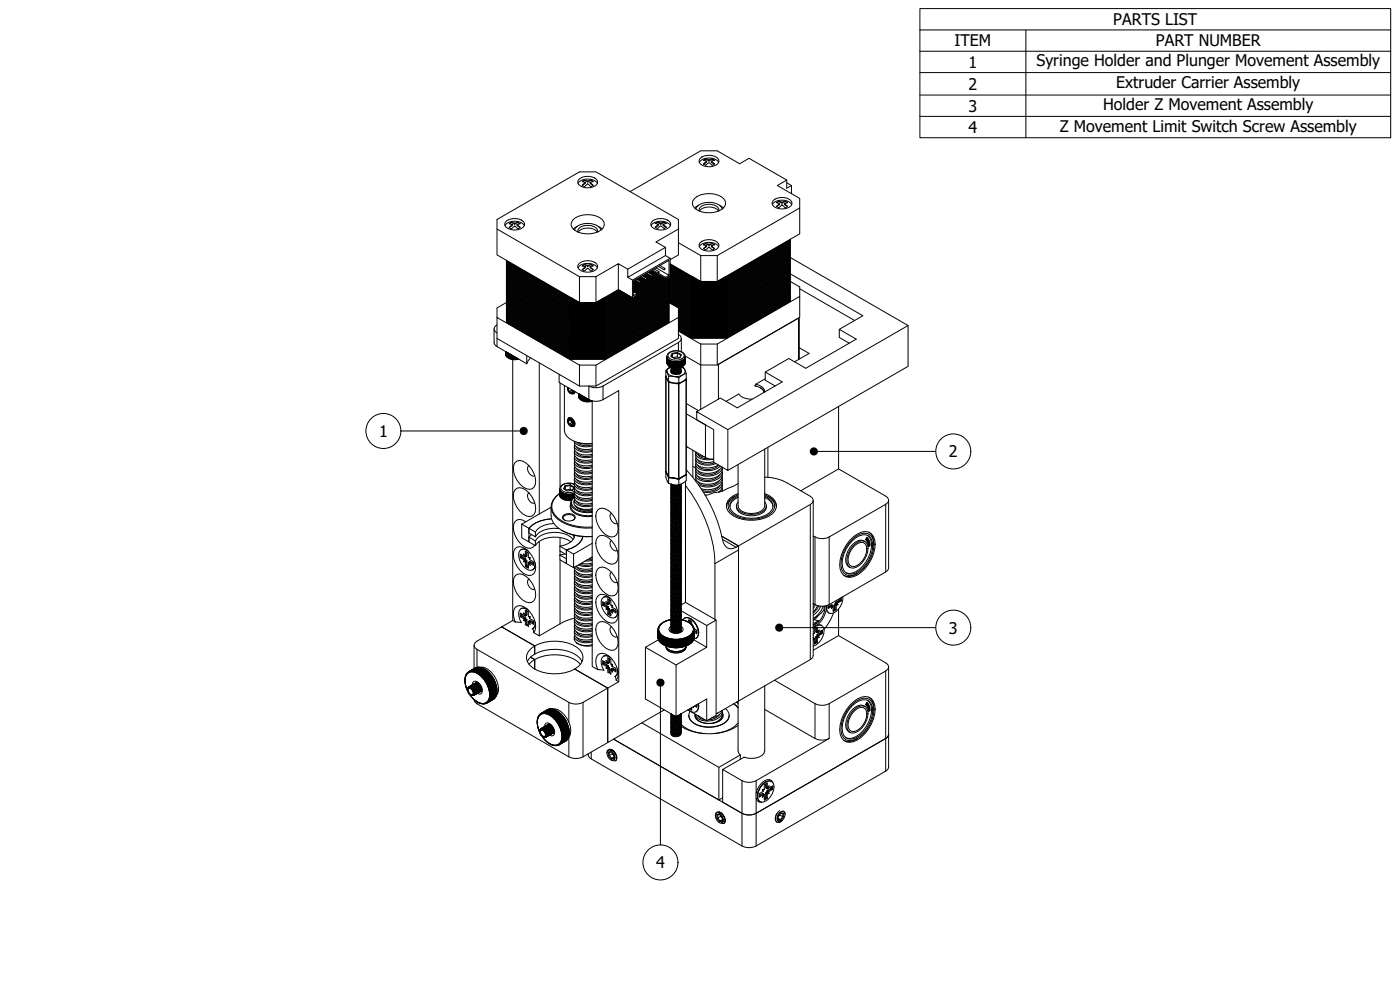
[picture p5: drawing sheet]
<svg xmlns="http://www.w3.org/2000/svg" width="420mm" height="297mm" viewBox="0 0 420 297" stroke-linecap="round" stroke-linejoin="round" font-family="sans-serif">
<defs><g id="words">
<g font-size="4.8">
<text x="334.1" y="7.5">PARTS LIST</text>
<text x="286.5" y="13.9">ITEM</text>
<text x="346.9" y="13.9">PART NUMBER</text>
<text x="290.7" y="20.3">1</text>
<text x="311" y="19.9">Syringe Holder and Plunger Movement Assembly</text>
<text x="290.7" y="26.9">2</text>
<text x="335" y="26.5">Extruder Carrier Assembly</text>
<text x="290.7" y="33.5">3</text>
<text x="331.1" y="33.1">Holder Z Movement Assembly</text>
<text x="290.7" y="39.9">4</text>
<text x="318.1" y="39.5">Z Movement Limit Switch Screw Assembly</text>
<text x="113.7" y="131.1">1</text>
<text x="284.8" y="137.2">2</text>
<text x="284.8" y="190.1">3</text>
<text x="196.9" y="260.5">4</text>
</g>
</g></defs>
<!-- layer: Visible (ISO) -->
<g fill="none" stroke="#000" stroke-width=".3">
<path d="M173.5 55a3.9 3.9 0 0 1 5.8 0M173.9 53.6a4.3 4.3 0 0 1 5.2 .3l.3 .6a2.09 2.09 0 0 1-2.2 1.8 3.4 3.4 0 0 1-3.8-1.5l.1-.6zM174.7 54.5l.7-.4 1 .2 1-.2 .6 .4-.9 .2 .9 .9-.7 .4-.9-.9-1 .9-.7-.4 1-.9zM175.3 54.1l-.5 .3M175.4 54.1l1 .5v-.3M175.7 54.7v.3l-1 .6M177.1 54.7v.3l.9 .6M177.3 54.1l-.9 .5M177.4 54.1l.6 .3M189.1 57.5l21.2-12.2h5l6.7 3.8 2.8-1.6 11.3 6.5-2.8 1.7 6.7 3.8v2.9M208.4 59.6a7.1 7.1 0 0 1 8.9 .1 1.95 1.95 0 0 1-.5 3 6.9 6.9 0 0 1-8.8-.9l-.2-.7 .1-.8zM209.9 48.7a3.9 3.9 0 0 1 5.8 0"/>
<path d="M210.1 47.6a4.1 4.1 0 0 1 5.6 .3 1.67 1.67 0 0 1-1.7 2 4 4 0 0 1-4.1-1.1l-.1-.6zM211.8 47.7a1.8 1.8 0 0 0 2 0M211.8 47.7l-.7 .4 1 .3-1 .8 .7 .4 1-.8 1 .8 .7-.4-1-.8 1-.3-.7-.4M211.8 47.7l-.6 .4M211.8 47.8l1 .5v-.4M212.1 48.4v.3l-.9 .5M213.5 48.4v.3l.9 .5M213.8 47.7l-1 .6M213.8 47.8l.5 .3M236.1 54v2.5l1.4-.8v2.4M236.1 54.8l1.4 .9M149.2 68.7v7.8l24.7 14.3h7.8"/>
<path d="M151.5 67.7a3.9 3.9 0 0 1 5.9 0M152 78.4v18.3l19.1 11-19.1-11.1M152 79.9l19.1 11M152 79.7l19.1 11.1M152 79.6l19.1 11M152 79.4l19.1 11M152 79.2l19.1 11.1M152 79.1l19.1 11M152 78.9l19.1 11M152 78.8l19.1 11M152 78.6l19.1 11M152 78.1v.2"/>
<path d="M152 66.3a4.3 4.3 0 0 1 5.2 .3l.2 .5a2.11 2.11 0 0 1-2.2 1.9 3.4 3.4 0 0 1-3.7-1.6l.1-.6zM152.8 67.1l.7-.4 1 .2 .9-.2 .7 .4-.9 .3 .9 .8-.7 .5-.9-.9-1 .9-.7-.5 .9-.8zM153.4 66.8l-.5 .3M153.5 66.7l1 .6v-.4M153.7 67.4v.3l-.9 .5M155.2 67.4v.3l.9 .5M155.4 66.7l-.9 .6M155.5 66.8l.6 .3M171.9 66a7.1 7.1 0 0 1 8.8-.1 2.12 2.12 0 0 1-1 3.6 7.2 7.2 0 0 1-8-1.2l-.3-.7v-.8zM172.4 69a4.4 4.4 0 0 1 5.1-1.9 3.2 3.2 0 0 1 2.8 1.9M173.2 67.9l-1.2 .8M173.4 69.6a1.87 1.87 0 0 1 2-1.9 3.7 3.7 0 0 1 3.9 1.3v.6"/>
<path d="M173.5 69.7a4 4 0 0 1 5.8 0M173.9 79a4.3 4.3 0 0 1 5.2 .2l.3 .6a2.09 2.09 0 0 1-2.2 1.8 3.4 3.4 0 0 1-3.8-1.5l.1-.6zM174.7 79.8l.7-.4 1 .2 .9-.2 .7 .4-.9 .2 .9 .9-.7 .4-.9-.9-1 .9-.7-.4 1-.9zM175.3 79.4l-.5 .3M175.4 79.4l1 .5v-.3M177.3 79.4l-.9 .5M177.4 79.4l.6 .3M179.5 67.9l1.2 .8M195.4 67.7a3.9 3.9 0 0 1 5.8 0M195.8 66.3a4.3 4.3 0 0 1 5.2 .3l.3 .5a2.11 2.11 0 0 1-2.2 1.9 3.4 3.4 0 0 1-3.8-1.6l.1-.6zM197.3 66.6l-.7 .4 1 .3-1 .9 .7 .4 1-.9 1 .9 .7-.4-1-.9 1-.3-.7-.4M197.3 66.6a1.83 1.83 0 0 0 2 0"/>
<path d="M197.3 66.6l-.6 .5M197.3 66.7l1 .6v-.4M197.6 80l1.7 .9M197.6 67.3v.4l-.9 .5M198.1 79.7l1.4 .8M199 67.3v.4l.9 .5M199.3 66.6l.6 .5M199.3 66.7l-1 .6M199.7 74.2v2.5l1.4 .8v5.3l-1.4 .8-4.2-2.4M199.7 76.7l-11.3 6.5v-2.4M201.1 77.9l2.5-1.4v-7.8l-6.7 3.9 2.8 1.6-11.3 6.6-2.8-1.7M201.1 79.3l6.4 3.8-6.4-3.6"/>
<path d="M201.1 77.5l-11.3 6.5M201.1 80l6.4 3.6M201.1 79.8l6.4 3.7M201.1 79.6l6.4 3.7M203.6 68.7v-2.8l-24.7-14.3h-5l-24.7 14.3v2.8l24.7 14.3v7.8h-2.8M203.6 72.8l6.7 3.9v7.7l-9.2-5.3M208.8 62.7a4.4 4.4 0 0 1 5.1-1.9 3.2 3.2 0 0 1 2.8 1.9M209.6 61.6l-1.2 .8M209.8 63.3a1.87 1.87 0 0 1 2-1.9 3.7 3.7 0 0 1 3.9 1.3v.6M209.9 74a3.9 3.9 0 0 1 5.8 0M209.9 63.3a4 4 0 0 1 5.8 0M210.1 72.9a4 4 0 0 1 5.6 .3 1.66 1.66 0 0 1-1.7 2 4 4 0 0 1-4.1-1.1l-.1-.6z"/>
<path d="M210.3 76.7h5l24.7-14.3v7.8l-24.7 14.2h-7.8M211.1 73.5l.7-.4 1 .2 1-.2 .6 .4-.9 .2 .9 .9-.7 .4-.9-.9-1 .9-.7-.4 1-.9zM211.7 73.1l-.5 .3M211.8 73.1l1 .5v-.3M212.1 73.7v.3l-1 .6M213.5 73.7v.3l.9 .6M213.7 73.1l-.9 .5M213.8 73.1l.6 .3M215.3 76.7v7.7h2.8M215.9 61.6l1.2 .8M231.8 61.4a3.9 3.9 0 0 1 5.8 0M232 60.2a4.1 4.1 0 0 1 5.6 .3 1.66 1.66 0 0 1-1.6 2 4 4 0 0 1-4.2-1.1l-.1-.6z"/>
<path d="M233 60.8l.7-.4 1 .2 .9-.2 .8 .4-1 .2 1 .9-.8 .4-.9-.9-1 .9-.7-.4 1-.9zM233.6 60.5l-.5 .3M233.7 60.4l1 .6v-.4M234 61v.4l-1 .5M235.4 61v.4l1 .5M235.6 60.4l-.9 .6M235.8 60.5l.5 .3M237.2 74.4l-19.2 11.1h-10.4l-6.5-3.7M237.2 75.4l-19.2 11.1h-10.4l-6.5-3.8M237.2 76.4l-19.2 11h-10.4l-6.8-3.9-19.1 11M237.2 77.3l-19.2 11.1h-10.4l-6.8-3.9-19.1 11M237.2 78.3l-19.2 11.1h-10.4l-6.8-3.9-19.1 11"/>
<path d="M237.2 79l-19.2 11h-10.4l-6.8-3.9-19.1 11M237.2 80l-19.2 11h-10.4l-6.8-3.9-19.1 11M237.2 71.8v18.3M237.2 72l-19.1 11.1 19.1-11M237.2 79.6l-19.2 11.1h-10.4M237.2 79.3l-19.2 11.1h-10.4M237.2 78.6l-19.2 11.1h-10.4M237.2 78l-19.2 11.1h-10.4M237.2 77.7l-19.2 11h-10.4M237.2 77l-19.2 11.1h-10.4M237.2 76.7l-19.2 11.1h-10.4M237.2 76l-19.2 11.1h-10.4"/>
<path d="M237.2 75.7l-19.2 11.1h-10.4M237.2 75.1l-19.2 11h-10.4M237.2 74.7l-19.2 11.1h-10.4M237.2 74.1l-19.2 11h-10.4M237.2 73.7l-19.2 11.1h-10.4M237.2 77.3l35.3 20.4-54.1 31.2M237.2 79.8l-19.1 11M237.2 79.5l-19.1 11M237.2 79.1l-19.1 11.1M237.2 78.8l-19.1 11M237.2 78.5l-19.1 11M237.2 78.2l-19.1 11"/>
<path d="M237.2 77.8l-19.1 11.1M237.2 77.5l-19.1 11M237.2 77.2l-19.1 11M237.2 76.9l-19.1 11M237.2 76.5l-19.1 11M237.2 76.2l-19.1 11M237.2 75.9l-19.1 11M237.2 75.5l-19.1 11.1M237.2 75.2l-19.1 11M237.2 74.9l-19.1 11M237.2 74.6l-19.1 11M237.2 74.2l-19.1 11.1"/>
<path d="M237.2 73.9l-19.1 11M237.2 73.6l-19.1 11M237.2 73.4l-19.1 11M237.2 73.3l-19.1 11M237.2 73.1l-19.1 11M237.2 72.9l-19.1 11.1M237.2 72.8l-19.1 11M237.2 72.6l-19.1 11M237.2 72.4l-19.1 11.1M237.2 72.3l-19.1 11M148.3 98.7v4.1l.4 .8 9.4 5.5M149.2 97.5a1.3 1.3 0 0 0-.9 1.2 1.3 1.3 0 0 0 .9 1.2"/>
<path d="M149.2 95.3l24.7 14.2v6.3l-24.7-14.3zM152 96.4l19.1 11M152 96.2l19.1 11.1M152 96.1l19.1 11M152 95.9l19.1 11M152 95.7l19.1 11.1M152 95.6l19.1 11M152 95.4l19.1 11M152 95.3l19.1 11M152 95.1l19.1 11M152 94.9l19.1 11.1M152 94.8l19.1 11"/>
<path d="M152 94.6l19.1 11M152 94.4l19.1 11.1M152 94.3l19.1 11M152 94.1l19.1 11M152 94l19.1 11M152 93.8l19.1 11M152 93.6l19.1 11M152 93.5l19.1 11M152 93.3l19.1 11M152 93.1l19.1 11.1M152 93l19.1 11M152 92.8l19.1 11"/>
<path d="M152 92.6l19.1 11.1M152 92.5l19.1 11M152 92.3l19.1 11M152 92.2l19.1 11M152 92l19.1 11M152 91.8l19.1 11M152 91.7l19.1 11M152 91.5l19.1 11M152 91.3l19.1 11.1M152 91.2l19.1 11M152 91l19.1 11M152 90.8l19.1 11.1"/>
<path d="M152 90.7l19.1 11M152 90.5l19.1 11M152 90.4l19.1 11M152 90.2l19.1 11M152 90l19.1 11.1M152 89.9l19.1 11M152 89.7l19.1 11M152 89.5l19.1 11.1M152 89.4l19.1 11M152 89.2l19.1 11M152 89l19.1 11.1M152 88.9l19.1 11"/>
<path d="M152 88.7l19.1 11M152 88.6l19.1 11M152 88.4l19.1 11M152 88.2l19.1 11.1M152 88.1l19.1 11M152 87.9l19.1 11M152 87.7l19.1 11.1M152 87.6l19.1 11M152 87.4l19.1 11M152 87.3l19.1 11M152 87.1l19.1 11M152 86.9l19.1 11.1"/>
<path d="M152 86.8l19.1 11M152 86.6l19.1 11M152 86.4l19.1 11.1M152 86.3l19.1 11M152 86.1l19.1 11M152 85.9l19.1 11.1M152 85.8l19.1 11M152 85.6l19.1 11M152 85.5l19.1 11M152 85.3l19.1 11M152 85.1l19.1 11.1M152 85l19.1 11"/>
<path d="M152 84.8l19.1 11M152 84.6l19.1 11.1M152 84.5l19.1 11M152 84.3l19.1 11M152 84.1l19.1 11.1M152 84l19.1 11M152 83.8l19.1 11M152 83.7l19.1 11M152 83.5l19.1 11M152 83.3l19.1 11.1M152 83.2l19.1 11M152 83l19.1 11"/>
<path d="M152 82.8l19.1 11.1M152 82.7l19.1 11M152 82.5l19.1 11M152 82.4l19.1 11M152 82.2l19.1 11M152 82l19.1 11.1M152 81.9l19.1 11M152 81.7l19.1 11M152 81.5l19.1 11.1M152 81.4l19.1 11M152 81.2l19.1 11M152 81l19.1 11.1"/>
<path d="M152 80.9l19.1 11M152 80.7l19.1 11M152 80.6l19.1 11M152 80.4l19.1 11M152 80.2l19.1 11.1M152 80.1l19.1 11M152 90.8l-2.8 1.6v2.9M171.1 90.8h10.6M171.1 90.9h10.6v.2h-10.6zM171.1 91.3h10.6v.1h-10.6zM171.1 91.6h10.6v.1h-10.6zM171.1 91.9h10.6v.2h-10.6z"/>
<path d="M171.1 92.2h10.6v.2h-10.6zM171.1 92.6h10.6v.1h-10.6zM171.1 92.9h10.6v.2h-10.6zM171.1 93.2h10.6v.2h-10.6zM171.1 93.5h10.6v.2h-10.6zM171.1 93.9h10.6v.1h-10.6zM171.1 94.2h10.6v.2h-10.6zM171.1 94.5h10.6v.2h-10.6zM171.1 94.8h10.6v.2h-10.6zM171.1 95.2h10.6v.1h-10.6zM171.1 95.5h10.6v.2h-10.6zM171.1 95.8h10.6v.2h-10.6z"/>
<path d="M171.1 96.2h10.6v.1h-10.6zM171.1 96.5h10.6v.1h-10.6zM171.1 96.8h10.6v.2h-10.6zM171.1 97.1h10.6v.2h-10.6zM171.1 97.5h10.6v.1h-10.6zM171.1 97.8h10.6v.2h-10.6zM171.1 98.1h10.6v.2h-10.6zM171.1 98.4h10.6v.2h-10.6zM171.1 98.8h10.6v.1h-10.6zM171.1 99.1h10.6v.2h-10.6zM171.1 99.4h10.6v.2h-10.6zM171.1 99.7h10.6v.2h-10.6z"/>
<path d="M171.1 89.3l-19.1-11 19.1 11.2M171.1 99.6h10.5M171.1 99.3h10.5M171.1 98.6h10.5M171.1 97.6l10.5 .1M171.1 97h10.5M171.1 96.6l10.5 .1M171.1 96h10.5M171.1 95.7h10.5M171.1 95l10.5 .1M171.1 94.7h10.5M171.1 94l10.5 .1"/>
<path d="M171.1 93.7h10.5M171.1 93.1h10.5M171.1 92.4h10.5M171.1 92.1h10.5M171.1 91.4l10.5 .1M171.1 91.1h10.5M171.1 89.3v.2M171.1 89.6v.2M171.1 89.9v.2M171.1 90.3v.1M171.1 90.6v.2M171.1 89.5h.5"/>
<path d="M171.1 89.3h.3M171.1 89.6h.8M171.1 89.8h1.2M171.1 89.9h1.4M171.1 90.1h1.7M171.1 90.3h2M171.1 90.4h2.2M171.1 90.6h2.5M171.1 90.4l.1 .1M171.1 90.1l.1 .1M171.1 89.8h.1M171.1 89.5h.1"/>
<path d="M171.2 90.5h2.2M171.2 90.2h1.7M171.2 89.5h.5M171.2 89.5h.1M171.2 89.8h.1M171.2 90.1v.1M171.2 90.4v.1M171.2 90.8h.1M171.2 91.1h.1M171.2 91.4v.1M171.2 91.7v.1M171.2 92.1h.1"/>
<path d="M171.2 92.4h.1M171.2 92.7v.1M171.2 93.1h.1M171.2 93.4h.1M171.2 93.7h.1M171.2 94v.1M171.2 94.4h.1M171.2 94.7h.1M171.2 95v.1M171.2 95.3v.1M171.2 95.7h.1M171.2 96h.1"/>
<path d="M171.2 96.3v.1M171.2 96.6v.1M171.2 97h.1M171.2 97.3h.1M171.2 97.6v.1M171.2 98h.1M171.2 98.3h.1M171.2 98.6h.1M171.2 98.9v.1M171.2 99.3h.1M171.2 99.6h.1M171.2 99.9v.1"/>
<path d="M173.5 80.4a3.9 3.9 0 0 1 5.8 0M173.9 83h5M175.7 80v.4l-1 .5M177.1 80v.4l.9 .5M178.9 83l6.7-3.9v7.8l-6.7 3.9zM179.1 90.6h2.6M179.3 90.5h2.3M179.4 90.4h2.3M179.7 90.3h2M179.9 90.2h1.7M180 90.1h1.7M180.3 89.9h1.4"/>
<path d="M180.8 89.6h.9M181 89.5h.6M181.1 89.5h.6M181.4 89.3h.3M181.6 90.4h.1M181.6 90.1h.1M181.6 89.8h.1M181.6 89.5h.1M181.7 89.3v.2M181.7 89.6v.2M181.7 89.9v.2M181.7 90.3v.1"/>
<path d="M181.7 90.6v.2M181.7 89.8h-1.2M185.6 86.9l4.2 2.4 1.4-.8M185.7 87l-4 2.3M185.9 87l-4.2 2.5M186 87.1l-4.3 2.5M186.1 87.2l-4.4 2.6M186.3 87.3l-4.6 2.6M186.4 87.4l-4.7 2.7M186.6 87.5l-4.9 2.8M186.7 87.5l-5 2.9M186.8 87.6l-5.1 3"/>
<path d="M187 87.7l-5.3 3.1M187.1 87.8l-5.4 3.1M187.3 87.9l-5.7 3.2M187.4 87.9l-5.7 3.4M187.6 88l-6 3.4M187.7 88.1l-6 3.5M187.8 88.2l-6.2 3.6-10.5-.1M188 88.3l-6.3 3.6M188.1 88.4l-6.5 3.7M188.3 88.4l-6.6 3.8M188.4 83.2l1.4 .8v5.3l-8.2 4.7M188.4 88.5l-6.8 3.9"/>
<path d="M188.5 88.6l-6.8 4M188.7 88.7l-7.1 4.1-10.5-.1M188.8 88.8l-7.1 4.1M189 88.8l-7.4 4.3M189.1 88.9l-7.4 4.3M189.2 89l-7.6 4.4h-10.5M189.4 89.1l-7.7 4.4M189.5 89.2l-7.9 4.5M189.7 89.3l-8 4.6M190.2 85.9l.2 .1-.2 .2M190.3 86h-.1M190.5 84l1.7 1-1.5 .9"/>
<path d="M190.6 85.6l.1 .1-.2 .4zM190.6 84.1l-.4 .3M190.8 84.2l-.6 .4M190.9 84.3l-.7 .4M191 83.7l1.4 .9 1.3-.8M191.1 84.4l-.9 .5M191.2 84.4l-1 .6M191.4 84.5l-1.2 .7M191.5 84.6l-1.3 .7 .5 .3M191.6 84.7l-1.2 .7M191.8 84.8l-1.3 .7M191.9 84.9l-1.3 .7"/>
<path d="M192.1 84.9l-1.4 .8M192.3 83l1.7 1M192.3 84.6l.2 .1-.3 .3zM192.4 83.1l-1.3 .7M192.6 83.2l-1.3 .7M192.7 83.3l-1.3 .7M192.8 82.7l1.4 .9M192.8 83.3l-1.2 .8M193 83.4l-1.3 .8M193.1 83.5l-1.3 .7M193.3 83.6l-1.3 .7M193.4 83.7l-1.3 .7"/>
<path d="M193.5 83.8l-1.2 .7M193.8 83.9l-1.3 .8M194 84l-1.5 .9M194 82l1.7 1-1.4 .8M194.1 83.6l.1 .3-.2 .1zM194.2 82.1l-1.3 .7M194.3 82.2l-1.2 .7M194.5 82.2l-1.3 .8M194.5 81.7l1.5 .8 .9-.5M194.6 82.3l-1.3 .8M194.7 82.4l-1.2 .7M194.9 82.5l-1.3 .7"/>
<path d="M195 82.6l-1.2 .7M195.2 82.6l-1.3 .8M195.3 82.7l-1.3 .8M195.5 82.8l-1.3 .7M195.6 82.9l-1.3 .8M195.6 81.3l-.9 .5M195.8 81.3l-1 .6M195.8 81l1.7 1M195.9 82.6l.1 .3-.2 .1zM195.9 81.4l-.9 .6M196 81.5l-.9 .5M196.2 81.6l-1 .5"/>
<path d="M196.3 80.7l1.5 .8M196.3 81.7l-.9 .5M196.5 81.7l-1 .6M196.6 81.8l-.9 .6M196.7 81.9l-.9 .5M196.9 80.4l3.9 2.2v-4.5l-10.6 6.1v4.5l1-.6v.4M197 82.1l-.9 .5M197.2 82.1l-1.2 .7M197.3 82.2l-7.1 4.2M197.4 82.3l-7.2 4.2M197.6 82l2.1 1.2M197.6 82.4l-7.4 4.3"/>
<path d="M197.6 81.5l.1 .4-.2 .1zM197.7 82.5l-7.5 4.3M197.9 82.6l-7.7 4.4M198 82.6l-7.8 4.6M198.2 82.7l-8 4.6M198.3 82.8l-8.1 4.7 1 .6M198.4 82.9l-8.1 4.7M198.6 83l-8.1 4.7M198.7 83l-8.1 4.7M198.9 83.1l-8.2 4.7M199 83.2l-8.1 4.7M199.1 83.3l-8.1 4.7"/>
<path d="M199.3 83.4l-8.1 4.7M199.4 80.5l.2 .1-.3 .4zM199.4 83.5l-8.2 4.7M199.6 83.5l-8.4 4.9M200.8 83v13.7l-19.1 11 19.1-11.1M200.8 96.4l-19.2 11.1-10.5-.1M200.8 96.1l-19.2 11M200.8 95.7l-19.2 11.1M200.8 95.4l-19.2 11.1-10.5-.1M200.8 95.1l-19.2 11M200.8 94.8l-19.2 11M200.8 94.4l-19.2 11.1h-10.5"/>
<path d="M200.8 94.1l-19.2 11M200.8 93.8l-19.2 11M200.8 93.5l-19.2 11h-10.5M200.8 93.1l-19.2 11.1M200.8 92.8l-19.2 11M200.8 92.5l-19.2 11M200.8 92.2l-19.2 11M200.8 91.8l-19.2 11.1-10.5-.1M200.8 91.5l-19.2 11M200.8 91.2l-19.2 11M200.8 90.8l-19.2 11.1h-10.5M200.8 90.5l-19.2 11"/>
<path d="M200.8 89.5l-19.2 11.1M200.8 88.6l-19.2 11M200.8 87.6l-19.2 11M200.8 85.9l-19.2 11.1M200.8 85l-19.2 11M200.8 84l-19.2 11M200.8 82.6l-1.1 .6v.4l-8.5 4.9M200.8 84.8l6.8 3.9M200.8 85.8l6.8 3.9M200.8 86.8l6.8 3.8M200.8 87.8l6.8 3.8M200.8 90.4l6.8 3.8"/>
<path d="M200.8 84.8l-19.1 11M200.8 85.8l-19.1 11M200.8 86.8l-19.1 11M200.8 87.7l-19.1 11.1M200.8 90.4l-19.1 11M200.8 91l-19.1 11M200.8 91.3l-19.1 11.1M200.8 91.7l-19.1 11M200.8 92l-19.1 11M200.8 92.3l-19.1 11M200.8 92.6l-19.1 11.1M200.8 93l-19.1 11"/>
<path d="M200.8 93.3l-19.1 11M200.8 93.6l-19.1 11M200.8 94l-19.1 11M200.8 94.3l-19.1 11M200.8 94.6l-19.1 11M200.8 94.9l-19.1 11.1M200.8 95.3l-19.1 11M200.8 95.6l-19.1 11M200.8 95.9l-19.1 11M200.8 96.2l-19.1 11.1M200.8 90.5l6.7 3.9M200.8 89.6l6.7 3.8"/>
<path d="M200.8 88.6l6.7 3.8M200.8 87.6l6.7 3.9M200.8 86l6.7 3.8M200.8 85l6.7 3.9M200.8 84l6.7 3.9M200.8 83l6.7 3.9M200.9 82.9l6.7 3.8M201 82.9l6.5 3.7M201.1 81.1l6.5 3.7M201.1 81.4l6.5 3.7M201.1 82.1l6.5 3.7M201.1 82.4l6.5 3.7"/>
<path d="M201.1 82.6l6.4 3.6M201.1 82.3l6.4 3.6M201.1 81.9l6.4 3.7M201.1 81.6l6.4 3.7M201.1 81.3l6.4 3.6M201.1 80.9l6.4 3.7M201.1 80.8l6.4 3.6M201.1 80.6l6.4 3.7M201.1 80.5l6.4 3.6M201.1 80.3l6.4 3.7M201.1 80.1l6.4 3.7M203.6 93l4 2.2"/>
<path d="M203.6 93.3l4 2.2M203.6 93.6l4 2.3M203.6 94l4 2.2M203.6 94.6l4 2.3M203.6 94.9l4 2.3M203.6 95.6l4 2.2M203.6 95.9l4 2.3M203.6 96.6l4 2.2M203.6 96.9l4 2.2M203.6 97.6l4 2.2M203.6 97.9l4 2.2M203.6 98.5l4 2.3"/>
<path d="M203.6 98.9l4 2.2M203.6 92.4v2.9M203.6 98.7l3.9 2.2M203.6 98.4l3.9 2.2M203.6 98.1l3.9 2.2M203.6 97.7l3.9 2.3M203.6 97.4l3.9 2.2M203.6 97.1l3.9 2.2M203.6 96.7l3.9 2.3M203.6 96.4l3.9 2.3M203.6 96.1l3.9 2.2M203.6 95.8l3.9 2.2"/>
<path d="M203.6 95.4l3.9 2.3M203.6 95.1l3.9 2.2M203.6 94.8l3.9 2.2M203.6 94.5l3.9 2.2M203.6 94.1l3.9 2.3M203.6 93.8l3.9 2.2M203.6 93.5l3.9 2.2M203.6 93.2l3.9 2.2M203.6 92.8l3.9 2.3M203.6 92.5l3.9 2.2M203.6 99l3.9 2.3M203.6 99.2l3.9 2.2"/>
<path d="M203.6 99.4l6.7 3.8M207.5 94.1l-6.7-3.9-19.2 11M207.5 93.8l-6.7-3.9-19.2 11h-10.5M207.5 93.1l-6.7-3.9-19.2 11M207.5 92.8l-6.7-3.9-19.2 11.1-10.5-.1M207.5 92.1l-6.7-3.9-19.2 11.1M207.5 91.8l-6.7-3.9-19.2 11.1-10.5-.1M207.5 91.1l-6.7-3.8-19.2 11h-10.5M207.5 90.8l-6.7-3.9-19.2 11.1h-10.5M207.5 90.5l-6.7-3.9-19.2 11M207.5 90.2l-6.7-3.9-19.2 11h-10.5M207.5 89.5l-6.7-3.9-19.2 11"/>
<path d="M207.5 89.2l-6.7-3.9-19.2 11.1-10.5-.1M207.5 88.5l-6.7-3.9-19.2 11.1M207.5 88.2l-6.7-3.9-19.2 11.1-10.5-.1M207.5 87.5l-6.7-3.8-19.2 11M207.5 87.2l-6.7-3.9-19.2 11.1h-10.5M207.5 100h10.6v.1h-10.6zM207.5 99.6h10.6v.2h-10.6zM207.5 99.3h10.6v.2h-10.6zM207.5 99h10.6v.1h-10.6zM207.5 98.7h10.6v.1h-10.6zM207.5 98.3h10.6v.2h-10.6zM207.5 98h10.6v.2h-10.6z"/>
<path d="M207.5 97.7h10.6v.1h-10.6zM207.5 97.3h10.6v.2h-10.6zM207.5 97h10.6v.2h-10.6zM207.5 96.7h10.6v.2h-10.6zM207.5 96.4h10.6v.1h-10.6zM207.5 96h10.6v.2h-10.6zM207.5 95.7h10.6v.2h-10.6zM207.5 95.4h10.6v.1h-10.6zM207.5 95.1h10.6v.1h-10.6zM207.5 94.7h10.6v.2h-10.6zM207.5 94.4h10.6v.2h-10.6zM207.5 94.1h10.6v.1h-10.6z"/>
<path d="M207.5 93.8h10.6v.1h-10.6zM207.5 93.4h10.6v.2h-10.6zM207.5 93.1h10.6v.2h-10.6zM207.5 92.8h10.6v.1h-10.6zM207.5 92.4h10.6v.2h-10.6zM207.5 92.1h10.6v.2h-10.6zM207.5 91.8h10.6v.2h-10.6zM207.5 91.5h10.6v.1h-10.6zM207.5 91.1h10.6v.2h-10.6zM207.5 90.8h10.6v.2h-10.6zM207.5 90.5h10.6v.1h-10.6zM207.5 90.2h10.6v.1h-10.6z"/>
<path d="M207.5 89.8h10.6v.2h-10.6zM207.5 89.5h10.6v.2h-10.6zM207.5 89.2h10.6v.1h-10.6zM207.5 88.9h10.6v.1h-10.6zM207.5 88.5h10.6v.2h-10.6zM207.5 88.2h10.6v.2h-10.6zM207.5 87.9h10.6v.1h-10.6zM207.5 87.5h10.6v.2h-10.6zM207.5 87.2h10.6v.2h-10.6zM207.5 86.9h10.6v.2h-10.6zM207.5 86.6h10.6v.1h-10.6zM207.5 86.2h10.6v.2h-10.6z"/>
<path d="M207.5 85.9h10.6v.2h-10.6zM207.5 85.6h10.6v.2h-10.6zM207.5 85.3h10.6v.1h-10.6zM207.5 84.9h10.6v.2h-10.6zM207.5 84.6h10.6v.2h-10.6zM207.5 83.5h.1M207.5 83.8h.1M207.5 84.1h.1M207.5 84.4h10.6M207.5 83h.3M207.5 83.3v.2M207.5 83.6v.2"/>
<path d="M207.5 84v.1M207.5 84.3v.1M207.5 84.3h2.5M207.5 84.1h2.2M207.5 84h2M207.5 83.8h1.8M207.5 83.6h1.4M207.5 83.5h1.1M207.5 83.3h.8M207.6 83.1h.4M207.6 87.1l-6.8-3.9-19.1 11M207.6 87.7l-6.8-3.9-19.1 11"/>
<path d="M207.6 88l-6.8-3.8-19.1 11M207.6 89l-6.8-3.9-19.1 11.1M207.6 90.3l-6.8-3.8-19.1 11M207.6 91.3l-6.8-3.9-19.1 11M207.6 92.3l-6.8-3.9-19.1 11M207.6 92.6l-6.8-3.9-19.1 11M207.6 93.3l-6.8-3.9-19.1 11M207.6 93.6l-6.8-3.9-19.1 11M207.6 94.6l-6.8-3.9-19.1 11M207.6 84.2h2.2M207.6 83.5h1.1M207.6 83.2h.5"/>
<path d="M215.5 84.3h2.6M215.8 84.1h2.3M216.1 84h2M216.4 83.8h1.7M216.7 83.6h1.4M216.9 83.5h1.2M217.2 83.3h.9M217.5 83.1h.6l-.7 .1M217.8 83h.3M218 83.1v.1M218 83.5h.1M218 83.8h.1"/>
<path d="M218 84.1v.1M218 84.4v.1M218 84.8h.1M218 85.1h.1M218 85.4v.1M218 85.8h.1M218 86.1h.1M218 86.4v.1M218 86.7v.1M218 87.1h.1M218 87.4h.1M218 87.7v.1"/>
<path d="M218 88v.1M218 88.4h.1M218 88.7h.1M218 89v.1M218 89.3v.1M218 89.7h.1M218 90h.1M218 90.3v.1M218 90.6v.1M218 91h.1M218 91.3v.1M218 91.6v.1"/>
<path d="M218 92h.1M218 92.3h.1M218 92.6v.1M218 92.9v.1M218 93.3h.1M218 93.6h.1M218 93.9v.1M218 94.2v.1M218 94.6h.1M218 94.9h.1M218 95.2v.1M218 95.5v.1"/>
<path d="M218 95.9h.1M218 96.2v.1M218 96.5v.1M218 96.9h.1M218 97.2h.1M218 97.5v.1M218 97.8v.1M218 98.2h.1M218 98.5h.1M218 98.8v.1M218 99.1v.1M218 99.5h.1"/>
<path d="M218 99.8h.1M218.1 84.1l-2.4 .1M218.1 83.8h-1.8M218.1 83.5h-1.2M218.1 83.3v.2M218.1 83.6v.2M218.1 84v.1M218.1 84.3v.1M237.2 80.9l-19.2 11.1h-10.4l-6.8-3.9-19.1 11M237.2 81.9l-19.2 11.1h-10.4l-6.8-3.9-19.1 11M237.2 82.9l-19.2 11.1h-10.4l-6.8-4-19.1 11.1M237.2 83.9l-19.2 11h-10.4l-4-2.2"/>
<path d="M237.2 85.5l-19.2 11.1h-10.4l-4-2.3M237.2 86.5l-19.2 11.1h-10.4l-4-2.3M237.2 87.5l-19.2 11h-10.4l-4-2.2M237.2 88.4l-19.2 11.1h-10.4l-4-2.3M237.2 89.4l-19.2 11.1h-10.4l-4-2.3M237.2 90.1l-19.2 11h-10.4M237.2 89.8l-19.2 11h-10.4M237.2 89.1l-19.2 11.1h-10.4M237.2 88.8l-19.2 11h-10.4M237.2 88.1l-19.2 11.1h-10.4M237.2 87.8l-19.2 11.1h-10.4M237.2 87.1l-19.2 11.1h-10.4"/>
<path d="M237.2 86.8l-19.2 11.1h-10.4M237.2 86.2l-19.2 11h-10.4M237.2 85.8l-19.2 11.1h-10.4M237.2 85.2l-19.2 11.1h-10.4M237.2 84.9l-19.2 11h-10.4M237.2 84.5l-19.2 11.1h-10.4M237.2 84.2l-19.2 11.1h-10.4M237.2 83.5l-19.2 11.1h-10.4M237.2 83.2l-19.2 11.1h-10.4M237.2 82.6l-19.2 11h-10.4M237.2 82.2l-19.2 11.1h-10.4M237.2 81.6l-19.2 11.1h-10.4"/>
<path d="M237.2 81.3l-19.2 11h-10.4M237.2 80.6l-19.2 11.1h-10.4M237.2 80.3l-19.2 11.1h-10.4M237.2 82.2l21.8 12.5-7.1 4.1 5.1 3-15.2 8.7-5.1-2.9-7 4 5 3-13.4 7.8-5.1-3-7.1 4.1v2.5l5.1 2.9v9.8l4.2 2.5v-12.3l-9.3-5.4M237.2 89.9l-19.1 11M237.2 89.6l-19.1 11M237.2 89.3l-19.1 11M237.2 88.9l-19.1 11.1M237.2 88.6l-19.1 11M237.2 88.3l-19.1 11M237.2 88l-19.1 11M237.2 87.6l-19.1 11.1"/>
<path d="M237.2 87.3l-19.1 11M237.2 87l-19.1 11M237.2 86.6l-19.1 11.1M237.2 86.3l-19.1 11M237.2 86l-19.1 11M237.2 85.7l-19.1 11M237.2 85.3l-19.1 11.1M237.2 85l-19.1 11M237.2 84.7l-19.1 11M237.2 84.4l-19.1 11M237.2 84l-19.1 11.1M237.2 83.7l-19.1 11"/>
<path d="M237.2 83.4l-19.1 11M237.2 83.1l-19.1 11M237.2 82.7l-19.1 11.1M237.2 82.4l-19.1 11M237.2 82.1l-19.1 11M237.2 81.8l-19.1 11M237.2 81.4l-19.1 11M237.2 81.1l-19.1 11M237.2 80.8l-19.1 11M237.2 80.4l-19.1 11.1M237.2 80.1l-19.1 11M237.2 84.4l2.8 1.7v2.8"/>
<path d="M237.2 90.1v.1M239.9 95.3v12.5M240 86.6l16.5 9.6M251.9 98.8v2.5l3 1.7M272.5 97.7v12.2l-54.1 31.3M151.7 106.2a2.96 2.96 0 0 0 4 1.6M151.7 105.5v.8M151.7 106.1h.1M151.7 105.5v.6M151.7 106.2h.1M151.7 105.5v.7M151.7 106.3h.1"/>
<path d="M151.8 105.5v1M151.8 105.5v.9M151.8 106.4h.1M151.8 106.5h.1M151.9 105.5v1.1M151.9 105.6v1M151.9 106.6h.1M151.9 105.6v1.1M152 105.6l-.1 1.1M152 106.7h-.1M152 105.6v1.2M152 106.8h.1"/>
<path d="M152.1 105.7v1.2M152.1 106.8v.1M152.1 105.7v1.2zM152.2 106.9v-1.1l.1 1.2M152.2 105.7v1.2M152.2 106.9h.1M152.3 107h.1M152.3 105.8v1.3zM152.4 105.9v1.2zM152.4 107.1h.1M152.4 105.9v1.2M152.5 105.9v1.3"/>
<path d="M152.5 107.2h.1M152.5 106v1.2zM152.6 106v1.2zM152.6 107.2h.1M152.7 106l-.1 1.2M152.8 106.1l-.1 1.2zM152.8 107.3h.1M152.8 106.1l-.1 1.2M152.9 106.2v1.2zM152.9 107.3l.1 .1M153 106.2l-.1 1.2M153 106.2v1.2"/>
<path d="M153 107.4h.1M153.1 106.3l-.1 1.1M153.2 106.3v1.2M153.2 107.4l.1 .1M153.3 106.4l-.1 1.1M153.3 106.4v1.1zM153.3 107.5h.1M153.4 106.4l-.1 1.1M153.5 106.5v1.1zM153.5 107.5h.1M153.6 106.5l-.1 1.1M153.7 106.6l-.1 1z"/>
<path d="M153.7 107.6h.1M153.7 106.6l-.1 1M153.8 106.7v.9zM153.8 107.6h.1M153.9 107.9v78.3l-3.3 1.9M153.9 106.7l-.1 .9M154 106.8v.8zM154 107.6h.1M154.1 106.8l-.1 .8M154.2 106.9v.8zM154.2 107.6h.1M154.2 106.9v.8"/>
<path d="M154.3 107v.7zM154.3 107.6h.1M154.4 107l-.1 .7M154.5 107.1v.6M154.6 107.1l-.1 .5M154.6 107.6v.1M154.7 107.7l-.1-.6-.1 .6M154.8 107.6v.1M154.8 107.2v.5zM154.8 107.3v.3M154.9 107.6h.1M155 107.4v.2"/>
<path d="M155.1 107.6h.1M155.2 107.5v.1M155.3 107.6h.1M155.3 107.5l-.1 .1M158.1 106.7v2.4M159.2 107.4l-1.1 1.7M161.8 108.9v45.3M167.8 112.3v2.5l8.9 5.1M168.1 114.9v31.3M169.4 115.7v13.4a3.8 3.8 0 0 0 2.5 3.1 11 11 0 0 0 5.8 .9M170.3 116.2v.4M170.4 116.2a1.35 1.35 0 0 0 1.3 1.8l.1-.9"/>
<path d="M170.6 116.4l-.2 .3 .3 .9 .7 .4 .4-.5-.2-.6M170.7 116.4l-.3 .3M170.8 116.5l-.2 .2 .3 .8-.2 .1M171.1 100.1h10.6v.1h-10.6zM171.1 100.4h10.6v.2h-10.6zM171.1 100.7h10.6v.2h-10.6zM171.1 101.1h10.6v.1h-10.6zM171.1 101.4h10.6v.1h-10.6zM171.1 101.7h10.6v.2h-10.6zM171.1 102h10.6v.2h-10.6zM171.1 102.4h10.6v.1h-10.6zM171.1 102.7h10.6v.1h-10.6z"/>
<path d="M171.1 103h10.6v.2h-10.6zM171.1 103.3h10.6v.2h-10.6zM171.1 103.7h10.6v.1h-10.6zM171.1 104h10.6v.2h-10.6zM171.1 104.3h10.6v.2h-10.6zM171.1 104.6h10.6v.2h-10.6zM171.1 105h10.6v.1h-10.6zM171.1 105.3h10.6v.2h-10.6zM171.1 105.6h10.6v.2h-10.6zM171.1 106h10.6v.1h-10.6zM171.1 106.3h10.6v.1h-10.6zM171.1 106.6h10.6v.2h-10.6z"/>
<path d="M171.1 106.9h10.6v.2h-10.6zM171.1 107.3h10.6v.1h-10.6zM171.1 107.1h10.5M171.1 106.8h10.5M171.1 106.1l10.5 .1M171.1 105.8h10.5M171.1 105.1l10.5 .1M171.1 104.8l10.5 .1M171.1 104.2h10.5M171.1 103.8l10.5 .1M171.1 103.5h10.5M171.1 103.2h10.5"/>
<path d="M171.1 102.5l10.5 .1M171.1 102.2h10.5M171.1 101.5l10.5 .1M171.1 101.2l10.5 .1M171.1 100.6h10.5M171.1 100.2l10.5 .1M171.1 107.6h10.6M171.2 100.2v.1M171.2 100.6h.1M171.2 100.9h.1M171.2 101.2v.1M171.2 101.5v.1"/>
<path d="M171.2 101.9h.1M171.2 102.2h.1M171.2 102.5v.1M171.2 102.8v.1M171.2 103.2h.1M171.2 103.5h.1M171.2 103.8v.1M171.2 104.2h.1M171.2 104.5h.1M171.2 104.8v.1M171.2 105.1v.1M171.2 105.5h.1"/>
<path d="M171.2 105.8h.1M171.2 106.1v.1M171.2 106.4v.1M171.2 106.8h.1M171.2 107.1h.1M171.2 107.4v.1M171.2 107.7v.1M171.5 117.8l-.1 .2M171.6 117l-.7 .5 .6 .3M171.8 117.4l-.3 .4M172 117.2l-.1 .8h-.8M172.1 117.3v.4l-.3 .4"/>
<path d="M172.3 117.5l-.2 .4M172.5 117.5l-.1 .5-.4 .2h-.4M172.6 117.5l-.4 .7M173.6 118.1v.7zM173.6 118.7h.1M173.6 118.1a2.06 2.06 0 0 0 2.2 2.5l2.1-.3M173.6 118.8h.1M173.6 118.1v.7M173.7 118.1v1M173.7 118.9h.1M173.7 118.1v.8M173.7 118.2v.8"/>
<path d="M173.7 119h.1M173.7 119.1l.1-.9v1M173.8 119.1h-.1M173.8 118.2v1M173.8 119.2h.1M173.8 118.2v1.1M173.9 118.3l-.1 1M173.9 119.3h-.1M173.9 118.3l.1 1.2v-1.2M173.9 109.5h5M173.9 115.8h5M174 118.3v1.2z"/>
<path d="M174 119.5h.1M174 118.4v1.1M174.1 118.4v1.2M174.1 119.6h.1M174.1 118.4v1.2zM174.2 118.4v1.3M174.2 119.7h.1M174.2 118.5v1.2zM174.3 119.8v-1.3l.1 1.3M174.3 118.5v1.3M174.3 119.7v.1M174.4 119.8h.1"/>
<path d="M174.5 118.6v1.3zM174.5 118.6v1.3M174.6 118.7l-.1 1.2M174.6 119.9h.1M174.7 118.7v1.3zM174.7 119.9v.1M174.7 118.8v1.2M174.8 118.8v1.2M174.9 118.8l-.1 1.2M174.9 118.9v1.2M175 118.9l-.1 1.2M175.1 119v1.1z"/>
<path d="M175.2 119l-.1 1.1M175.3 119.1l-.1 1.1zM175.3 119.1l-.1 1.1M175.4 119.2v1zM175.5 119.2l-.1 1M175.6 119.2v1zM175.7 119.3l-.1 .9M175.7 119.3v1zM175.8 119.4l-.1 .9M175.9 119.4v.9M176 119.5l-.1 .8M176.1 119.5v.8z"/>
<path d="M176.2 119.6l-.1 .7M176.2 119.6v.7zM176.3 119.7l-.1 .6M176.4 119.7v.6M176.6 119.8v.5M176.7 119.9a4.7 4.7 0 0 0 4.3 0l4.7-2.7v87.4l-3.3 1.9v16.3l17-9.8M176.8 119.9v.4l.1-.3M178.9 109.5l24.7-14.2v6.2l-24.7 14.3zM181.6 107.7h-10.5l10.5 .1M199.8 111.1l1.2-.8-.6 .4-.2 .6v.5zM199.8 111.1a4.6 4.6 0 0 0 .8 3.4M199.9 112.9l-.1 28.5"/>
<path d="M199.9 112.9h.1M200.1 107.1v1.6zM200.1 108.7h.1M200.1 108.8l.1 .4a3.4 3.4 0 0 0 5.4 0v-.4M200.1 108.8l.1-2.3a3.4 3.4 0 0 1 5.4 0v2.3M200.2 107.2v1.6zM200.2 108.8h.1M200.2 107.3v1.6zM200.2 108.9h.1M200.2 107.4v1.6zM200.2 109h.1M200.2 111.8l.4 1.1"/>
<path d="M200.2 107.5l.1 1.6zM200.3 109l-.1 .1M200.3 107.6v1.6zM200.3 109.1h.1M200.4 107.7v1.6zM200.4 109.2h.1M200.4 107.8l.1 1.6zM200.5 107.8l-.1 1.5M200.5 107.9l.1 1.6zM200.5 107.9v1.5M200.6 108v1.5zM200.6 108v1.5"/>
<path d="M200.6 109.5h.1M200.6 114.5l1.6 .4h1.5M200.6 112.9h1.6l1.5 .5M200.6 112.9v1.6M200.7 108l.1 1.6zM200.7 108.1l.1 1.5M200.7 109.6h.1M200.8 109.9v.5M200.8 108.1l.1 1.6zM200.8 108.1l.1 1.6M200.8 109.6v.1M200.9 108.2l.1 1.6z"/>
<path d="M201 108.2v1.5M201 109.7h-.1M201 108.3l.1 1.5zM201.1 108.3l.1 1.6v-1.6M201.1 109.8h-.1M201.2 108.3v1.6zM201.2 110.1l-.2 .2M201.3 108.4l.1 1.6zM201.3 108.4l.1 1.5M201.3 109.9h.1M201.4 110.9l-.2 .5a1.87 1.87 0 0 0 1.7 1 1.87 1.87 0 0 0 1.7-1.1l-.3-.4a1.63 1.63 0 0 1-2.5 .9l-.3-.7M201.4 110.5h.1"/>
<path d="M201.4 110.9v.1M201.4 111.3v.1M201.4 111.5l.3 .6M201.5 108.4v1.6zM201.5 111.5h.1M201.5 110.3h.1M201.5 108.4v1.6M201.5 110h.1M201.6 108.5l.1 1.6zM201.6 108.5l.1 1.5M201.6 110h.1M201.7 106l1.6-.2 1.2 .6-.4 1-1.6 .2-1.2-.7z"/>
<path d="M201.7 106l.1 .2-.3 .8M201.8 108.5l.1 1.6zM201.8 108.5l.1 1.6M201.8 110.1h.1M201.8 111.8h.1M201.8 111.4h.1M201.8 110.6h.1M201.8 107.2v-1l1.5-.2v1.1l.5 .3M201.9 108.6l.1 1.5zM201.9 108.6l.1 1.5M201.9 110.1h.1M202 111.2h.1"/>
<path d="M202.1 108.6l.1 1.6zM202.1 108.6l.1 1.5M202.1 110.1v.1M202.1 110.4h1.3M202.2 112h.1M202.2 111.6h.1M202.2 111.2h.1M202.2 110.8h.1M202.2 108.6l.1 1.6zM202.3 108.6v1.6M202.3 110.2h-.1M202.3 110.9h.1"/>
<path d="M202.4 110.5h.1M202.4 111.7h.1M202.4 111.3h.1M202.4 111.2h.1M202.4 111.6h.1M202.4 112h.1M202.4 108.7l.1 1.5zM202.4 108.7l.1 1.5M202.4 110.2h.1M202.4 110.4l.5 .1M202.6 108.7l.1 1.5zM202.6 108.7l.1 1.5"/>
<path d="M202.6 110.2h.1M202.8 108.7l.1 1.5zM202.8 108.7l.1 1.5M202.8 110.2h.1M202.9 108.7l.1 1.5zM203 108.7l-.1 1.5M203.1 108.7v1.5zM203.2 111.6h.1M203.2 112h.1M203.2 111.7h.1M203.2 111.3h.1M203.2 108.7l-.1 1.5"/>
<path d="M203.3 108.7v1.5zM203.3 110.5h.1M203.3 107.1l-1.4 .2M203.3 105.8v.2l1 .6 .2-.2M203.4 108.7v1.5M203.4 110.2h-.1M203.4 111.7h.1M203.4 111.6h.1M203.4 110.7v.1M203.4 108.6v1.6zM203.5 112h-.1M203.5 108.6v1.6"/>
<path d="M203.5 110.2h-.1M203.6 111.2h.1M203.6 100.3a1.3 1.3 0 0 1 .9 1.2 1.3 1.3 0 0 1-.9 1.3l-22.6 13a4.7 4.7 0 0 1-4.3 0M203.6 108.6v1.6zM203.7 108.6l-.1 1.5M203.7 111.5a1.8 1.8 0 0 1-1.7 0M203.7 111.9h.1M203.7 111.9a1.81 1.81 0 0 1-1.7 .1M203.7 111.1a1.81 1.81 0 0 1-1.7 0M203.7 110.7a1.8 1.8 0 0 1-1.7 0M203.7 113.4v1.5M203.8 108.6v1.5z"/>
<path d="M203.9 108.6v1.5M203.9 110.1h-.1M203.9 112.2h.1M203.9 111.8h.1M203.9 111h.1M203.9 108.6v1.5zM204 108.5l-.1 1.6M204.1 108.5v1.6zM204.2 108.5v1.5M204.2 110h-.1M204.3 108.5v1.5zM204.3 110.3a1.85 1.85 0 0 1-2.8-.1 1.89 1.89 0 0 0 2.7 .1"/>
<path d="M204.3 108.4v1.6M204.3 111.3h.1M204.3 110.5a1.61 1.61 0 0 1-2.5 .9l-.3-.7M204.3 111.3v.5l-.4 .4M204.3 106.6l-.3 .8M204.4 110.2a1.69 1.69 0 0 1-3 .4l.1-.3M204.4 111.1a1.67 1.67 0 0 1-3 .3M204.4 110.8a1.7 1.7 0 0 1-3 .2M204.4 110.3a1.67 1.67 0 0 1-3 .2M204.4 111.5l-.1 .3M204.4 110.7v.1M204.4 108.4v1.6z"/>
<path d="M204.5 108.4l-.1 1.5M204.5 101.5v4M204.5 108.4v1.5zM204.5 110.1l1 .9a1.52 1.52 0 0 1-1.4 1.9 3.6 3.6 0 0 1-3.9-1.1M204.6 108.3l-.1 1.6M204.6 110.1a2.15 2.15 0 0 1 1.4 2M204.7 108.3v1.5zM204.7 108.3l.1 1.5M204.7 109.8h.1M204.8 108.2v1.6zM204.8 108.2l.1 1.5M204.8 109.7h.1"/>
<path d="M204.9 108.2v1.5zM205 108.1v1.6M205 109.6l-.1 .1M205 108.1v1.5zM205.1 108.1v1.5M205.1 109.6h-.1M205.1 108v1.5zM205.2 108v1.5M205.2 109.5h-.1M205.2 107.9v1.5M205.3 107.9l-.1 1.6zM205.3 107.8v1.6z"/>
<path d="M205.3 107.8l.1 1.5M205.3 109.3h.1M205.4 109.2h.1M205.4 107.7v1.6zM205.5 109.1h.1M205.5 107.6v1.6zM205.5 109v.1M205.5 107.5v1.6zM205.6 109h.1M205.6 107.4v1.6zM205.6 108.9h.1M205.6 107.3v1.6z"/>
<path d="M205.6 108.8h.1M205.6 107.2v1.6zM205.6 108.7h.1M205.6 107.1v1.6zM205.9 113.7v.2M205.9 113.9h.1M206 113.9l-.1 28.5M206 112.1v1.5l-1.2 .9-1.1 .4M206 112.1l-1.2 .4-1.1 .9M207.5 101.3h10.6v.1h-10.6zM207.5 100.9h10.6v.2h-10.6zM207.5 100.6h10.6v.2h-10.6z"/>
<path d="M207.5 100.3h10.6v.1h-10.6zM210.3 103.2v6.3l-4.7-2.7M210.3 103.2h5M215.3 103.2l24.7-14.3v6.3l-24.7 14.3zM215.3 109.5h-5v13.3M218 100.1v.1M218 100.4v.1M218 100.8h.1M218 101.1h.1M218 101.4v.1M218.1 101.3l19.1-11.1-19.2 11.3-10.5-.1M225.8 119.8a4.8 4.8 0 0 1-4.1-1.6l-3.8 2.2"/>
<path d="M226.4 115.7a3 3 0 0 1 2.9 2M226.8 115.3a2.86 2.86 0 0 1 2.7 2.3M226.8 115.3v.5M228.2 116.3l.9 .7 .3 .6M229.7 111.6v2.5l2.9 1.7M229.7 113.6l-2.9 1.7M239.6 107.9v-12.5l-24 13.9v10.5M239.9 104.3l2.9 1.7-4.3 2.6M154.6 138.8a2.32 2.32 0 0 1 3.3 .1 6.9 6.9 0 0 1 2.7 6.5 1.85 1.85 0 0 1-2.7 1.2 7 7 0 0 1-3.7-7.1zM158.7 139.7a1.83 1.83 0 0 0 .7 2.9l.6 .3 .5-.2M170.3 126.4l.1-.6 .3-.2a1.63 1.63 0 0 1 1.2 2.1l-.3 .2-.5-.1M170.4 125.9l.2-.5a1.53 1.53 0 0 1 1.9 1.8l-.1 .5-.4 .3-.4-.1h.6a1.3 1.3 0 0 0-.3-1.8"/>
<path d="M170.4 125.9a1.2 1.2 0 0 1 1.2 .6 1.2 1.2 0 0 1 0 1.3 1.35 1.35 0 0 1-1.2-1.9zM170.6 125.7a1.37 1.37 0 0 1 1.3 .7 1.37 1.37 0 0 1-.1 1.5M170.6 125.7h-.1M170.7 125.6a.84 .84 0 0 1 1.1 .3M170.7 125.3a1.71 1.71 0 0 1 1.5 2.6M170.7 125.9l.7 .4 .4 1-.4 .5-.7-.5-.3-.9zM170.8 125.5v.1M170.9 126l-.5 .4M171.1 126.1l-.5 .3 .3 .8-.2 .1M171.5 127.6l-.1 .2M171.6 126l.5 .9M171.6 126.8l-.7 .4 .6 .4"/>
<path d="M171.8 127.2l-.3 .4M172.1 127.7h.1M172.3 126.7a.73 .73 0 0 1-.3 1M172.4 132.4a2.29 2.29 0 0 0 2.5 2.4l2.8-.2M172.4 133.8a2.33 2.33 0 0 0 2.5 2.6l2.8-.1M172.4 135.4a2.33 2.33 0 0 0 2.5 2.7l2.8-.2M172.4 137.1a2.33 2.33 0 0 0 2.5 2.6l2.8-.2M172.4 138.7a2.33 2.33 0 0 0 2.5 2.6l2.8-.1M172.4 132.4a4.5 4.5 0 0 0 5.3 1.4M172.5 133.4a1.61 1.61 0 0 0 1.3 1.9 6.4 6.4 0 0 0 3.9 .2M172.5 135a1.6 1.6 0 0 0 1.3 1.9 6.4 6.4 0 0 0 3.9 .2M172.5 136.6a1.6 1.6 0 0 0 1.3 2 6.4 6.4 0 0 0 3.9 .1"/>
<path d="M172.5 138.3a1.61 1.61 0 0 0 1.3 1.9 6.4 6.4 0 0 0 3.9 .2M172.5 139.9a1.6 1.6 0 0 0 1.3 1.9 6.4 6.4 0 0 0 3.9 .2M173 139a4 4 0 0 0 4.7 1M173 137.4a4 4 0 0 0 4.7 .9M173 135.7a4 4 0 0 0 4.7 1M173 134.1a4 4 0 0 0 4.7 1M173.1 132.7a4.4 4.4 0 0 0 4.6 .7M173.7 132.8a6.3 6.3 0 0 0 3.7 .3M174.8 120h.1M175 120.1h.1M175.1 120.1h.1M175.3 120.1v.1"/>
<path d="M175.4 120.2h.1M175.6 120.2h.1M175.7 120.2l.1 .1M175.9 120.3h.1M176.1 120.3h.1M176.2 120.3h.1M176.5 120.3h.1M176.7 120.3h.1M176.9 120.3h.1M176.9 120v.3l.1-.2M177 120.2v.1M177.1 120.1v.1"/>
<path d="M177.2 120.2h.1M177.3 120.2h.1M177.7 120.4v79.6l1.7 .9M206 133.9l5.7 3.4 1.6 .4 .9 .1M206 124.1l5.7 3.4M206 121.1l3.6 2.1M206.3 134.1l-.3 .3M207.9 135.1v8.1M207.9 139.9l.9 .6M208.8 136a2.34 2.34 0 0 0 2.6 2.7l2.8-.2M208.8 137.7a1.93 1.93 0 0 0 1.4 2.4 6.4 6.4 0 0 0 5.4-.6M208.8 139.3a2.4 2.4 0 0 0 2.7 2.7 5.3 5.3 0 0 0 5.1-1.9"/>
<path d="M208.9 137.3a1.76 1.76 0 0 0 1.6 2 6.5 6.5 0 0 0 4.4-.2M208.9 138.9a2.15 2.15 0 0 0 2.4 2.3 5.8 5.8 0 0 0 4.9-1.4M209.4 136.3a3.2 3.2 0 0 0 3.2 1.3M209.4 138a4.2 4.2 0 0 0 5.1 .8M211.4 137.1a3.1 3.1 0 0 1-2.5-1.5 1.59 1.59 0 0 0 1.2 1.9 6.3 6.3 0 0 0 3.8 .3M215.7 139.6a4.9 4.9 0 0 1-5.9 .5l-.4-.5M229.5 134.8v17a2.88 2.88 0 0 1-2.8 2.2 5.3 5.3 0 0 1-5-1.5l-.2-.7v-12.4M230.5 134.2v9M251.7 122v18.7l14.1 8.2a1.3 1.3 0 0 1 .9 1.2 1.3 1.3 0 0 1-.9 1.2l-17 9.8a4.7 4.7 0 0 1-4.7-.3M154.6 146.9a2.32 2.32 0 0 1 3.3 .2 6.9 6.9 0 0 1 2.7 6.5 1.85 1.85 0 0 1-2.7 1.2 7 7 0 0 1-3.7-7.1zM156.6 157.3l2.1 1.2v4.1l-2.1-1.3v-4l8.8-5.1a6.3 6.3 0 0 0 4.5 7.6 17.4 17.4 0 0 0 7.8 1.2M157.8 156.6a2.11 2.11 0 0 0-2.4-.7 2.11 2.11 0 0 0-1.3 2.2 7 7 0 0 0 4.3 6.4h.9l.7-.3 .5-.6"/>
<path d="M158.7 158.5l2 1.1v1.5l-2-1.2zM158.7 147.9a1.83 1.83 0 0 0 .7 2.9l.6 .2 .5-.1M165.5 155.7a9.9 9.9 0 0 0-6.8 2.8M166.2 157.1a6.6 6.6 0 0 0-5.5 2.5M167.7 158.6a7.1 7.1 0 0 0-7 2.5M168 146.8v1.6zM168 148.4h.1M168 148.5a2.76 2.76 0 0 0 3.4 1.6M168 146.9v1.6zM168 148.5h.1M168 147v1.6zM168 148.6h.1"/>
<path d="M168 147.1v1.6zM168 148.7h.1M168.1 147.2v1.6zM168.1 148.8h.1M168.1 147.3l.1 1.6zM168.2 148.9h-.1M168.2 147.4v1.6zM168.2 149h.1M168.2 147.5l.1 1.6zM168.3 147.6l-.1 1.5M168.3 147.6l.1 1.6zM168.4 147.6v1.5"/>
<path d="M168.4 149.1l-.1 .1M168.4 147.7l.1 1.6zM168.5 147.7v1.5M168.5 149.2h-.1M168.5 147.8l.1 1.6zM168.6 147.8l-.1 1.5M168.6 159.1a15.8 15.8 0 0 0 9.1 1.9M168.6 147.8l.1 1.6zM168.7 147.9l-.1 1.5M168.7 147.9l.1 1.6zM168.8 147.9l-.1 1.6M168.9 148v1.6z"/>
<path d="M168.9 154.9a2.47 2.47 0 0 1 3.8 .2 1.7 1.7 0 0 1-2.2 1.2l-1.4-.5-.3-.5zM168.9 148v1.5M168.9 149.5h.1M169 148.1l.1 1.5zM169 148.1v1.5M169.1 148.1l.1 1.6zM169.2 148.1v1.6M169.2 149.6l-.1 .1M169.3 148.2l.1 1.6zM169.3 146.8l.4-.9v1.1M169.3 148.2v1.5M169.4 156.1l-.4-.4v-.5a2.22 2.22 0 0 1 3.4 0v.5l-.4 .4"/>
<path d="M169.4 148.2l.1 1.6zM169.4 148.2l.1 1.6M169.4 149.7v.1M169.5 145.7l1.7-.2 1.1 .7-.4 .9-1.6 .2-1.2-.6zM169.5 145.7l.2 .2 1.4-.2v1.1l.6 .3M169.6 148.3l.1 1.5zM169.6 148.3v1.5h.2M169.6 149.8h.1M169.7 148.3l.1 1.6zM169.8 148.3v1.5M169.9 148.3l.1 1.6zM169.9 148.3l.1 1.6"/>
<path d="M169.9 149.9h.1M170.1 148.4l.1 1.5zM170.1 148.4l.1 1.5M170.1 149.9h.1M170.2 148.4l.1 1.5zM170.2 148.4l.1 1.5M170.2 149.9h.1M170.4 148.4l.1 1.6zM170.4 148.4l.1 1.5M170.4 149.9h.1M170.6 148.4l.1 1.6zM170.6 148.4l.1 1.5"/>
<path d="M170.6 149.9v.1M170.8 148.4v1.6zM170.8 149.9h.1M170.9 148.4v1.6M170.9 148.4v1.6zM171 148.4v1.5M171 149.9h-.1M171.1 148.4v1.5zM171.1 146.8l-1.4 .2M171.2 145.5l-.1 .2 1.1 .6M171.2 148.4l-.1 1.5M171.3 148.4v1.5z"/>
<path d="M171.3 150.9a2.94 2.94 0 0 0 2.5 3.5l1.3 .2h2.6M171.3 151.1a2.28 2.28 0 0 0 1.3 3 8.2 8.2 0 0 0 5.1 .8M171.4 148.4l-.1 1.5M171.4 148.3v1.6zM171.5 148.3v1.6M171.5 149.9h-.1M171.6 149.8h.1M171.7 149.8v-1.5l-.1 1.6M171.8 148.3v1.3M171.9 149.5v-1.2l-.1 1.3M172 148.2v1.2M172 149.4v-1.2l-.1 1.3"/>
<path d="M172.1 148.2v1.1M172.2 149.2v-1l-.1 1.1M172.3 148.1l-.1 1.1 .1-1.1a2.51 2.51 0 0 0 2.6 3l2.8-.1M172.3 146.2l-.5 .9M172.4 149.1a2.01 2.01 0 0 0-.9 1.9 2.01 2.01 0 0 0 1.3 1.7 7.5 7.5 0 0 0 4.9 .8M172.4 149.1a2.1 2.1 0 0 0-1.1 1.9 2.1 2.1 0 0 0 1.3 1.9 7.7 7.7 0 0 0 5.1 .8M172.4 140.3a2.33 2.33 0 0 0 2.5 2.7l2.8-.2M172.4 142a2.33 2.33 0 0 0 2.5 2.6l2.8-.2M172.4 143.6a2.33 2.33 0 0 0 2.5 2.6l2.8-.1M172.4 146.9a2.33 2.33 0 0 0 2.5 2.6l2.8-.2M172.4 150.1v.7M172.4 149.9a1.8 1.8 0 0 0 1 2.6 6.5 6.5 0 0 0 4.3 .5"/>
<path d="M172.4 148.2v-.1v1M172.5 141.5a1.61 1.61 0 0 0 1.3 2 6.4 6.4 0 0 0 3.9 .1M172.5 143.2a1.6 1.6 0 0 0 1.3 1.9 6.4 6.4 0 0 0 3.9 .2M172.5 144.8a1.6 1.6 0 0 0 1.3 1.9 6.4 6.4 0 0 0 3.9 .2M172.5 146.4a1.61 1.61 0 0 0 1.3 2 6.5 6.5 0 0 0 3.9 .1M172.5 148.1a1.6 1.6 0 0 0 1.3 1.9 6.4 6.4 0 0 0 3.9 .2M172.5 149.7a1.61 1.61 0 0 0 1.3 1.9 6.4 6.4 0 0 0 3.9 .2M172.7 151.7a5.3 5.3 0 0 0 5 .9M173 150.4a4 4 0 0 0 4.7 1M173 148.8a4 4 0 0 0 4.7 1M173 147.2a4 4 0 0 0 4.7 .9M173 145.5a4 4 0 0 0 4.7 1"/>
<path d="M173 143.9a4 4 0 0 0 4.7 1M173 142.3a4 4 0 0 0 4.7 .9M173 140.6a4 4 0 0 0 4.7 1M173.1 152.1l1.9 .9-.3-.2M177.7 158.1a13.9 13.9 0 0 1-11.2-3.6 4.3 4.3 0 0 1 1.5-6.5 4.4 4.4 0 0 0-.8 7.7 15 15 0 0 0 10.5 2.7M177.7 147.7a5 5 0 0 1-5.2-1.2l-.1-1.3-.7-.1a3.4 3.4 0 0 0-3.6 1l-.1 2.4M177.7 153h-.5M179.3 153.1a2.33 2.33 0 0 1 3.3 .1 7 7 0 0 1 2.8 6.5 1.86 1.86 0 0 1-2.8 1.2 7 7 0 0 1-3.7-7.1zM183.5 154a1.83 1.83 0 0 0 .7 2.9l.6 .3 .4-.2M199.8 141.7l.4 .7M199.8 141.7a4.6 4.6 0 0 0 .8 3.3M199.8 141.4h.1"/>
<path d="M199.9 141.5l.8 1.7 3 .5M199.9 141.6l-.1 .1M200.2 142.1v.3M200.2 142.4l.4 1M200.2 142.4l.2 .2M200.6 145l1.6 .4 1.5 .1M200.6 143.4l1.6 .1 1.5 .4M200.6 143.4v1.6M201.4 145.5h.1M201.4 145.9h.1M201.4 146.3h.1M201.4 146.7h.1"/>
<path d="M201.4 147.1h.1M201.4 147.5h.1M201.4 147.9h.1M201.4 148.3h.1M201.4 148.7v.1M201.4 149.2h.1M201.4 149.6h.1M201.4 150h.1M201.4 150.4h.1M201.4 150.8h.1M201.4 151.2h.1M201.4 151.6h.1"/>
<path d="M201.4 152h.1M201.4 152.4h.1M201.4 152.8h.1M201.4 153.2h.1M201.4 153.6v.1M201.4 154.1h.1M201.4 154.5h.1M201.4 154.9h.1M201.4 155.3h.1M201.4 155.7h.1M201.4 156.1h.1M201.4 156.5h.1"/>
<path d="M201.4 156.9h.1M201.4 157.3h.1M201.4 157.7h.1M201.4 158.1h.1M201.4 158.6h.1M201.4 159h.1M201.4 159.4h.1M201.4 159.8h.1M201.4 145.3v.1M201.4 145.7v.1M201.4 146.1v.1M201.4 146.5v.2"/>
<path d="M201.4 146.9v.2M201.4 147.3v.2M201.4 147.7v.2M201.4 148.5v.2M201.4 149.4v.1M201.4 149.8v.1M201.4 150.2v.1M201.4 151v.2M201.4 151.4v.2M201.4 151.8v.2M201.4 152.6v.2M201.4 153v.2"/>
<path d="M201.4 153.4v.2M201.4 153.9v.1M201.4 154.3v.1M201.4 154.7v.1M201.4 155.1v.1M201.4 155.5v.1M201.4 155.9v.2M201.4 156.7v.2M201.4 157.5v.2M201.4 158.3v.2M201.4 159.2v.1M201.4 159.6v.1"/>
<path d="M201.4 160v.1M201.4 145.3a2.03 2.03 0 0 0 2.8 0M201.5 145.3a2.04 2.04 0 0 0 2.7 0M201.6 143.4l1.2 .1M203.7 143.9v1.6M203.7 143.7h.1M204.4 146.3v.1a1.68 1.68 0 0 1-1.4 1.1 1.68 1.68 0 0 1-1.6-.8M204.4 147.9v.2a1.68 1.68 0 0 1-3 .2v-.2M204.4 148.7a1.58 1.58 0 0 1-1.4 1.3 1.58 1.58 0 0 1-1.6-.9v-.1M204.4 150.4a1.59 1.59 0 0 1-1.4 1.2 1.59 1.59 0 0 1-1.6-.9v-.1M204.4 152v.2a1.67 1.67 0 0 1-1.4 1 1.67 1.67 0 0 1-1.6-.8v-.2M204.4 152.8v.2a1.68 1.68 0 0 1-3 .2"/>
<path d="M204.4 153.7a1.59 1.59 0 0 1-1.4 1.2 1.59 1.59 0 0 1-1.6-.9M204.4 156.1v.1a1.68 1.68 0 0 1-3 .3v-.2M204.4 156.9v.2a1.68 1.68 0 0 1-3 .2v-.2M204.4 157.7a1.59 1.59 0 0 1-1.4 1.2 1.59 1.59 0 0 1-1.6-.8v-.2M204.4 158.6a1.59 1.59 0 0 1-1.4 1.2 1.59 1.59 0 0 1-1.6-.9v-.1M204.4 158.1v.3M204.4 145.5v.1M204.4 145.9v.1M204.4 146.7v.1M204.4 147.1v.2M204.4 147.5v.2M204.4 148.3v.2"/>
<path d="M204.4 149.2v.1M204.4 149.6v.1M204.4 150v.1M204.4 150.8v.1M204.4 151.2v.1M204.4 151.6v.1M204.4 152.4v.2M204.4 153.2v.2M204.4 154.1v.1M204.4 154.5v.1M204.4 154.9v.1M204.4 155.3v.1"/>
<path d="M204.4 155.7v.1M204.4 156.5v.2M204.4 157.3v.2M204.4 159v.1M204.4 159.4v.1M204.4 159.8v.1M204.4 145.3a1.74 1.74 0 0 1-3 .2M204.4 146.1a1.73 1.73 0 0 1-3 .2M204.4 147.3a1.68 1.68 0 0 1-3 .2M204.4 151a1.73 1.73 0 0 1-3 .2M204.4 151.8a1.73 1.73 0 0 1-3 .2M204.4 154.6a1.69 1.69 0 0 1-3 .2"/>
<path d="M204.4 155.1a1.73 1.73 0 0 1-3 .2M204.4 155.9a1.73 1.73 0 0 1-3 .2M204.4 159.2a1.73 1.73 0 0 1-3 .2M204.4 159.6a1.73 1.73 0 0 1-3 .2M204.4 158.8a1.74 1.74 0 0 1-3 .2M204.4 158.4a1.73 1.73 0 0 1-3 .2M204.4 151.4a1.73 1.73 0 0 1-3 .2M204.4 147.3a1.73 1.73 0 0 1-3 .2M204.4 146.9a1.73 1.73 0 0 1-3 .2M204.4 147.7a1.73 1.73 0 0 1-3 .2M204.4 149.4a1.73 1.73 0 0 1-3 .2M204.4 150.2a1.74 1.74 0 0 1-3 .2"/>
<path d="M204.4 154.3a1.74 1.74 0 0 1-3 .2M204.4 160a1.73 1.73 0 0 1-3 .2M204.4 157.5a1.74 1.74 0 0 1-3 .2M204.4 157.1a1.74 1.74 0 0 1-3 .2M204.4 155.5a1.73 1.73 0 0 1-3 .2M204.4 154.7a1.73 1.73 0 0 1-3 .2M204.4 153a1.73 1.73 0 0 1-3 .2M204.4 150.6a1.74 1.74 0 0 1-3 .2M204.4 149a1.73 1.73 0 0 1-3 .2M204.4 148.5a1.73 1.73 0 0 1-3 .3M204.4 146.5a1.74 1.74 0 0 1-3 .2M204.4 159.6a1.77 1.77 0 0 1-3 .2"/>
<path d="M204.4 159.2a1.77 1.77 0 0 1-3 .2M204.4 158.8a1.77 1.77 0 0 1-3 .2M204.4 158.4a1.77 1.77 0 0 1-3 .2M204.4 158a1.77 1.77 0 0 1-3 .2M204.4 157.6a1.77 1.77 0 0 1-3 .2M204.4 157.2a1.77 1.77 0 0 1-3 .2M204.4 156.8a1.77 1.77 0 0 1-3 .2M204.4 156.4a1.77 1.77 0 0 1-3 .2M204.4 156a1.77 1.77 0 0 1-3 .1M204.4 155.6a1.77 1.77 0 0 1-3 .1M204.4 155.1a1.77 1.77 0 0 1-3 .2M204.4 154.7a1.77 1.77 0 0 1-3 .2"/>
<path d="M204.4 154.3a1.77 1.77 0 0 1-3 .2M204.4 153.9a1.77 1.77 0 0 1-3 .2M204.4 153.5a1.77 1.77 0 0 1-3 .2M204.4 153.1a1.77 1.77 0 0 1-3 .2M204.4 152.7a1.77 1.77 0 0 1-3 .2M204.4 152.3a1.77 1.77 0 0 1-3 .2M204.4 151.9a1.77 1.77 0 0 1-3 .2M204.4 151.5a1.77 1.77 0 0 1-3 .2M204.4 150.7a1.77 1.77 0 0 1-3 .1M204.4 150.2a1.77 1.77 0 0 1-3 .2M204.4 149.8a1.77 1.77 0 0 1-3 .2M204.4 149.4a1.77 1.77 0 0 1-3 .2"/>
<path d="M204.4 149a1.77 1.77 0 0 1-3 .2M204.4 148.6a1.77 1.77 0 0 1-3 .2M204.4 148.2a1.77 1.77 0 0 1-3 .2M204.4 147.8a1.77 1.77 0 0 1-3 .2M204.4 147.4a1.77 1.77 0 0 1-3 .2M204.4 147a1.77 1.77 0 0 1-3 .2M204.4 146.6a1.77 1.77 0 0 1-3 .2M204.4 146.2a1.77 1.77 0 0 1-3 .1M204.4 145.7a1.77 1.77 0 0 1-3 .2M204.4 145.3a1.77 1.77 0 0 1-3 .2M204.4 153.4a1.74 1.74 0 0 1-3 .2M204.4 156.3a1.74 1.74 0 0 1-3 .2"/>
<path d="M204.4 152.6a1.74 1.74 0 0 1-3 .2M204.4 149.8a1.74 1.74 0 0 1-3 .2M204.4 145.7a1.74 1.74 0 0 1-3 .2M204.4 151a1.72 1.72 0 0 1-3 .2M204.4 145.3h.1M204.4 145.7h.1M204.4 146.1h.1M204.4 146.5h.1M204.4 146.9h.1M204.4 147.3h.1M204.4 147.7h.1M204.4 148.1h.1"/>
<path d="M204.4 148.5h.1M204.4 148.9v.1M204.4 149.4h.1M204.4 149.8h.1M204.4 150.2h.1M204.4 150.6h.1M204.4 151.4h.1M204.4 151.8h.1M204.4 152.2h.1M204.4 152.6h.1M204.4 153h.1M204.4 153.4h.1"/>
<path d="M204.4 153.9h.1M204.4 154.3h.1M204.4 154.7h.1M204.4 155.1h.1M204.4 155.5h.1M204.4 155.9h.1M204.4 156.3h.1M204.4 156.7h.1M204.4 157.1h.1M204.4 157.5h.1M204.4 157.9h.1M204.4 158.8h.1"/>
<path d="M204.4 159.2h.1M204.4 159.6h.1M204.4 160h.1M205.2 142.8l-.8 .5M205.7 145.6a41.1 41.1 0 0 1 8.9 23.5v16.7M205.7 144.4v36.3M205.9 142.4l.1 .2M205.9 142.4l-2.2 1.3M206 140.9a44.7 44.7 0 0 1 11 21.8 2.45 2.45 0 0 0 3.9 1.5l.7-.4v46.5l-6.7 3.9M206 142.6v1.6l-1.2 .8-1.1 .5M206 142.6l-1.2 .5-1.1 .8M208.9 140.5a1.89 1.89 0 0 0 1.9 2.2 5.3 5.3 0 0 0 5.9-2l.1-.5a3.1 3.1 0 0 1-3.2 3.4 4.4 4.4 0 0 1-4.7-1.4l-.1-1.3"/>
<path d="M208.9 143.8l-.1 .4M216 144.1a4.7 4.7 0 0 1-6.2 .9l-.4-.5M216 142.5a4.7 4.7 0 0 1-6.2 .9l-.4-.5M216 140.9a4.7 4.7 0 0 1-6.2 .9l-.4-.6M216 145.8a4.7 4.7 0 0 1-5.2 1.4M216 147.4l-.2 .2M216.7 141.4a2.67 2.67 0 0 1-2.3 2.8 4.9 4.9 0 0 1-5.5-1.1v-.9M216.7 143a2.67 2.67 0 0 1-2.3 2.8 6.1 6.1 0 0 1-4.8-.3M216.7 144.6a3.2 3.2 0 0 1-3.5 3.1l-2.1-.1M216.7 146.3l-.1 1.1M216.8 141.8a3.1 3.1 0 0 1-3.2 3.4 4.4 4.4 0 0 1-4.7-1.4l-.1-1.2M216.8 143.4a3.1 3.1 0 0 1-3.2 3.4l-1.1 .1-2-.2"/>
<path d="M216.8 145a2.46 2.46 0 0 1-1.2 2.7M216.8 146.7v.7M220.6 148.9a4.3 4.3 0 0 0-2.6 3.3M221 151.8a2.25 2.25 0 0 0 1.6 2.3 6.2 6.2 0 0 0 7.2-1.2l.2-1.1M221.5 145.1l-3.1 1.4a8.1 8.1 0 0 1-4.3 1.4l-2.4 .7h.2M221.5 148.1a4.4 4.4 0 0 0-3.5 4.1 6.8 6.8 0 0 0 6.7 3.9 8.9 8.9 0 0 0 7.9-2.9 3.1 3.1 0 0 0-1.8-4.5l-1.3-.6M221.5 150.6a1.8 1.8 0 0 0 .5 2.8 6.5 6.5 0 0 0 7.6-.6l.4-.8-.1-.7-.4-.7M221.5 149.2a3.7 3.7 0 0 0-2.5 2.8M221.5 148.8a3.1 3.1 0 0 0-2.1 4.2 8.4 8.4 0 0 0 9.2 2.1 3.8 3.8 0 0 0 3.3-3.9l-.4-.9-.9-.8-1.1-.7M221.5 148.4a3.7 3.7 0 0 0-2.9 4.1 7.1 7.1 0 0 0 6.9 3.3 7.1 7.1 0 0 0 6.9-3.3 3 3 0 0 0-1.7-3.4l-1.2-.7M229.5 143.1a14.3 14.3 0 0 1 6.6 1.7l7.1 4.1a1.3 1.3 0 0 1 .9 1.2 1.3 1.3 0 0 1-.9 1.3l-21.6 12.4-5-2.9 5 2.9v46.5l21.6-12.4 .8-.8 .1-47M229.5 149.2a3.7 3.7 0 0 1 2.5 2.8"/>
<path d="M230.5 148.9a4.3 4.3 0 0 1 2.5 3.3M251.7 140.7l-11.4 6.6M260.7 159.7a4 4 0 0 1 1.6 3.8M266.7 150.1l-.1 20.7-.8 .8-17 9.8a4.7 4.7 0 0 1-4.7-.3M154.6 172.8a2.33 2.33 0 0 1 3.3 .2 7 7 0 0 1 2.7 6.5 1.86 1.86 0 0 1-2.7 1.1 7 7 0 0 1-3.7-7zM154.6 164.6a2.33 2.33 0 0 1 3.3 .2 7 7 0 0 1 2.7 6.5 1.86 1.86 0 0 1-2.7 1.2 7 7 0 0 1-3.7-7.1zM156.1 167.3l1.2 .7 .3-.1-.1 .4 .2-.1M156.4 164.9a1.67 1.67 0 0 1 1.9 .2M156.4 166.4v.7l.2-.1M156.6 166.6v.4l1.3 .7-.2 .5 .5 .1v1.4l.4 .2M157.1 168.5l.6 .1 .3-.2v1.4l.2-.1M157.3 167l-1.2-.7v1l.3-.2 1.2 .8 .3-.2"/>
<path d="M157.3 168l-.2 .5 1.1-.2M157.5 166.6l.1 .5M157.7 168.6v1.4l.3-.2 .6 .4M157.7 166.7v-1.3l.9 .5v1.4M157.8 166.9l-.2 .2M158 167l-.9-.8 .2 .8 .3 .1M158 165.5v1.5M158.2 165.7v1.1l-.2 .2M158.2 165.1h.1M158.6 169.1v-.3l.4 .4M158.6 169.1v1.4l-.9-.5M158.6 165.5a1.67 1.67 0 0 0-2.1-.6 1.67 1.67 0 0 0-.8 2 4.7 4.7 0 0 0 3.6 4.2 1.74 1.74 0 0 0 1.2-2.4"/>
<path d="M158.7 173.7a1.83 1.83 0 0 0 .7 3l.6 .2 .5-.2M158.9 168.6l.2 1.1-.5-.6M158.9 168.6l.2-.1 1 .5M158.9 168.6l1.2 .7M158.9 168.8h-.3M158.9 167.9l.2-.5-.2 .5 1.2 .7v1l-1.2-.7M159.1 167.4l-.5-.1 .4 .1M159.5 160.4l-.8 .8v1.4l2 1.1v-1.4l-2-1.1M160.7 169.3a1.66 1.66 0 0 1-.8 1.7M160.7 169.3h.1M161.8 162.4v28.4l-1.6-1M168 166.5l2 1.2v1.4l-2-1.1z"/>
<path d="M168.1 161.3v5.2M168.1 168v19.2M169.5 166.2l-1.5 .3M170 165l2.1 1.3v4l-2.1-1.2zM171.3 162.5v.1M171.3 162.6a8.8 8.8 0 0 0-10.1 .3l-.5 .8M171.9 160.5l.4 .7M172 161.9a8.4 8.4 0 0 0-10.8-.4l-.5 .8M172.4 170.2a2.29 2.29 0 0 0 2.5 2.2l2.8-.2M172.4 171.4a2.33 2.33 0 0 0 2.5 2.6l2.8-.2M172.4 173a2.33 2.33 0 0 0 2.5 2.6l2.8-.1M172.4 174.6a2.33 2.33 0 0 0 2.5 2.7l2.8-.2"/>
<path d="M172.4 176.2a2.33 2.33 0 0 0 2.5 2.7l2.8-.2M172.4 177.9a2.33 2.33 0 0 0 2.5 2.6l2.8-.1M172.4 179.5a2.33 2.33 0 0 0 2.5 2.7l2.8-.2M172.5 170.9a1.6 1.6 0 0 0 1.3 2 6.4 6.4 0 0 0 3.9 .1M172.5 172.6a1.6 1.6 0 0 0 1.3 1.9 6.4 6.4 0 0 0 3.9 .2M172.5 174.2a1.61 1.61 0 0 0 1.3 1.9 6.4 6.4 0 0 0 3.9 .2M172.5 175.8a1.6 1.6 0 0 0 1.3 2 6.4 6.4 0 0 0 3.9 .1M172.5 177.5a1.6 1.6 0 0 0 1.3 1.9 6.4 6.4 0 0 0 3.9 .2M172.5 179.1a1.6 1.6 0 0 0 1.3 1.9 6.4 6.4 0 0 0 3.9 .2M172.5 170.1a4.7 4.7 0 0 0 5.2 1.3M172.5 160.6a3.8 3.8 0 0 1-3.1 2.9l-1.4 .4 2 1.1v1.4l-2-1.1M172.9 169.9a5.6 5.6 0 0 0 4.8 .7"/>
<path d="M173 179.8a4 4 0 0 0 4.7 1M173 178.2a4 4 0 0 0 4.7 1M173 176.5a4 4 0 0 0 4.7 1M173 174.9a4 4 0 0 0 4.7 1M173 173.3a4 4 0 0 0 4.7 1M173 171.6a4 4 0 0 0 4.7 1M173 170a4 4 0 0 0 4.7 1M173.6 169.5a6.3 6.3 0 0 0 4.1 .3M174 169.3a5.4 5.4 0 0 0 3.7 .1M174.9 161a5.1 5.1 0 0 1-3.4 3.5l-1.5 .5M177.7 167.7l-1.6 .3M177.7 168.1l-2.1 .3"/>
<path d="M177.7 168.9l-1.6 .3-1.7-.2M177.7 167.1l-5.6 3.2M177.7 163l-5.6 3.3M177.7 167.3l-.6 .1M179.3 170.7a2.33 2.33 0 0 1 3.3 .2 7 7 0 0 1 2.8 6.5 1.85 1.85 0 0 1-2.8 1.2 6.9 6.9 0 0 1-3.7-7.1zM179.3 161.2a2.33 2.33 0 0 1 3.3 .2 7 7 0 0 1 2.8 6.5 1.86 1.86 0 0 1-2.8 1.2 7 7 0 0 1-3.7-7.1zM179.3 178.9a2.33 2.33 0 0 1 3.3 .2 7 7 0 0 1 2.8 6.5 1.85 1.85 0 0 1-2.8 1.2 6.9 6.9 0 0 1-3.7-7.1zM181.1 179.2a1.66 1.66 0 0 1 1.9 .2M182.7 179.8v1.5M182.9 180v1.1l-.2 .2M183 179.4h.1M183.4 179.7a1.67 1.67 0 0 0-2.2-.6 1.67 1.67 0 0 0-.8 2.1 4.7 4.7 0 0 0 3.6 4.2 1.74 1.74 0 0 0 1.3-2.4"/>
<path d="M183.5 171.7a1.83 1.83 0 0 0 .7 2.9l.6 .2 .4-.1M183.5 162.2a1.83 1.83 0 0 0 .7 2.9l.6 .2 .4-.1M201.4 160.2h.1M201.4 160.6h.1M201.4 161h.1M201.4 161.4h.1M201.4 161.8h.1M201.4 162.2h.1M201.4 162.6h.1M201.4 163v.1M201.4 163.5h.1M201.4 163.9h.1"/>
<path d="M201.4 164.7h.1M201.4 165.1h.1M201.4 165.5h.1M201.4 165.9h.1M201.4 166.3h.1M201.4 166.7h.1M201.4 167.1h.1M201.4 167.5h.1M201.4 168.4h.1M201.4 168.8h.1M201.4 169.2h.1M201.4 169.6h.1"/>
<path d="M201.4 170h.1M201.4 170.4h.1M201.4 170.8h.1M201.4 171.2h.1M201.4 171.6h.1M201.4 172h.1M201.4 172.4v.1M201.4 172.9h.1M201.4 173.3h.1M201.4 173.7h.1M201.4 174.1h.1M201.4 174.5h.1"/>
<path d="M201.4 174.9h.1M201.4 175.3h.1M201.4 175.7h.1M201.4 176.1h.1M201.4 176.5h.1M201.4 176.9h.1M201.4 177.3v.1M201.4 177.8h.1M201.4 178.2h.1M201.4 178.6h.1M201.4 179h.1M201.4 179.4h.1"/>
<path d="M201.4 179.8h.1M201.4 160.4v.2M201.4 160.8v.2M201.4 161.2v.2M201.4 161.6v.2M201.4 162v.2M201.4 162.4v.2M201.4 162.8v.2M201.4 163.3v.1M201.4 164.1v.2M201.4 164.9v.1M201.4 165.3v.2"/>
<path d="M201.4 165.7v.2M201.4 166.5v.2M201.4 167.3v.2M201.4 167.7v.2M201.4 168.2v.1M201.4 168.6v.1M201.4 169v.1M201.4 169.4v.1M201.4 169.8v.1M201.4 170.2v.2M201.4 170.6v.2M201.4 171v.2"/>
<path d="M201.4 171.4v.2M201.4 172.2v.2M201.4 173.1v.1M201.4 173.9v.1M201.4 174.7v.2M201.4 175.1v.2M201.4 175.5v.2M201.4 175.9v.2M201.4 176.3v.2M201.4 176.7v.2M201.4 177.2v.1M201.4 177.6v.1"/>
<path d="M201.4 178v.1M201.4 178.4v.1M201.4 178.8v.1M201.4 179.6v.2M204.4 160.2v.1a1.68 1.68 0 0 1-3 .3M204.4 163.5v.1a1.68 1.68 0 0 1-3 .2v-.1M204.4 164.3a1.59 1.59 0 0 1-1.4 1.2 1.59 1.59 0 0 1-1.6-.9v-.1M204.4 165.9v.2a1.67 1.67 0 0 1-1.4 1 1.67 1.67 0 0 1-1.6-.8v-.2M204.4 166.7a1.58 1.58 0 0 1-1.4 1.2 1.58 1.58 0 0 1-1.6-.8v-.2M204.4 167.5a1.59 1.59 0 0 1-1.4 1.3 1.59 1.59 0 0 1-1.6-.9M204.4 168.4v.1a1.68 1.68 0 0 1-1.4 1 1.68 1.68 0 0 1-1.6-.8M204.4 171.6v.2a1.68 1.68 0 0 1-3 .2v-.2"/>
<path d="M204.4 172.4a1.59 1.59 0 0 1-1.4 1.3 1.59 1.59 0 0 1-1.6-.9v-.1M204.4 173.3v.1a1.68 1.68 0 0 1-3 .2v-.1M204.4 174.1v.1a1.68 1.68 0 0 1-3 .2v-.1M204.4 175.7v.2a1.68 1.68 0 0 1-3 .2M204.4 179a1.59 1.59 0 0 1-1.4 1.2 1.59 1.59 0 0 1-1.6-.9v-.1M204.4 179.8a1.59 1.59 0 0 1-1.4 1.2 1.59 1.59 0 0 1-1.6-.8v-.2M204.4 173.7v.2M204.4 160.6v.1M204.4 161v.1M204.4 161.4v.2M204.4 161.8v.2M204.4 162.2v.2"/>
<path d="M204.4 162.6v.2M204.4 163v.2M204.4 163.9v.1M204.4 164.7v.1M204.4 165.1v.1M204.4 165.5v.1M204.4 166.3v.2M204.4 167.1v.2M204.4 168v.1M204.4 168.8v.1M204.4 169.2v.1M204.4 169.6v.1"/>
<path d="M204.4 170v.1M204.4 170.4v.1M204.4 170.8v.2M204.4 171.2v.2M204.4 172v.2M204.4 172.9v.1M204.4 174.5v.1M204.4 174.9v.1M204.4 175.3v.2M204.4 176.1v.2M204.4 176.5v.2M204.4 176.9v.2"/>
<path d="M204.4 177.4v.1M204.4 177.8v.1M204.4 178.2v.1M204.4 178.6v.1M204.4 179.4v.1M204.4 162a1.69 1.69 0 0 1-3 .2M204.4 162.8a1.68 1.68 0 0 1-1.4 1 1.68 1.68 0 0 1-1.6-.8M204.4 165.7a1.73 1.73 0 0 1-3 .2M204.4 170.6a1.73 1.73 0 0 1-3 .2M204.4 178.3a1.69 1.69 0 0 1-3 .2M204.4 178.8a1.73 1.73 0 0 1-3 .2M204.4 179.6a1.74 1.74 0 0 1-3 .2"/>
<path d="M204.4 176.7a1.73 1.73 0 0 1-3 .2M204.4 175.9a1.73 1.73 0 0 1-3 .2M204.4 172.3a1.73 1.73 0 0 1-3 .2M204.4 171.8a1.73 1.73 0 0 1-3 .2M204.4 171.4a1.74 1.74 0 0 1-3 .2M204.4 171a1.73 1.73 0 0 1-3 .2M204.4 168.2a1.73 1.73 0 0 1-3 .2M204.4 165.3a1.73 1.73 0 0 1-3 .2M204.4 162.4a1.73 1.73 0 0 1-3 .2M204.4 161.6a1.74 1.74 0 0 1-3 .2M204.4 163.2a1.73 1.73 0 0 1-3 .3M204.4 164.9a1.74 1.74 0 0 1-3 .2"/>
<path d="M204.4 167.3a1.74 1.74 0 0 1-3 .2M204.4 169a1.73 1.73 0 0 1-3 .2M204.4 170.1a1.69 1.69 0 0 1-3 .3M204.4 171.4a1.73 1.73 0 0 1-3 .2M204.4 173.1a1.74 1.74 0 0 1-3 .2M204.4 175.5a1.74 1.74 0 0 1-3 .2M204.4 176.3a1.73 1.73 0 0 1-3 .2M204.4 177.5a1.69 1.69 0 0 1-3 .2M204.4 179.6a1.73 1.73 0 0 1-3 .2M204.4 178a1.73 1.73 0 0 1-3 .2M204.4 175.1a1.74 1.74 0 0 1-3 .2M204.4 173.1a1.73 1.73 0 0 1-3 .2"/>
<path d="M204.4 172.7a1.73 1.73 0 0 1-3 .2M204.4 170.2a1.74 1.74 0 0 1-3 .2M204.4 168.6a1.73 1.73 0 0 1-3 .2M204.4 166.9a1.73 1.73 0 0 1-3 .2M204.4 164.5a1.74 1.74 0 0 1-3 .2M204.4 164.1a1.73 1.73 0 0 1-3 .2M204.4 162a1.74 1.74 0 0 1-3 .2M204.4 160.4a1.73 1.73 0 0 1-3 .2M204.4 179.7a1.77 1.77 0 0 1-3 .2M204.4 179.3a1.77 1.77 0 0 1-3 .1M204.4 178.8a1.77 1.77 0 0 1-3 .2M204.4 178.4a1.77 1.77 0 0 1-3 .2"/>
<path d="M204.4 178a1.77 1.77 0 0 1-3 .2M204.4 177.2a1.77 1.77 0 0 1-3 .2M204.4 176.8a1.77 1.77 0 0 1-3 .2M204.4 176.4a1.77 1.77 0 0 1-3 .2M204.4 176a1.77 1.77 0 0 1-3 .2M204.4 175.6a1.77 1.77 0 0 1-3 .2M204.4 175.2a1.77 1.77 0 0 1-3 .2M204.4 174.8a1.77 1.77 0 0 1-3 .1M204.4 174.4a1.77 1.77 0 0 1-3 .1M204.4 173.9a1.77 1.77 0 0 1-3 .2M204.4 173.5a1.77 1.77 0 0 1-3 .2M204.4 173.1a1.77 1.77 0 0 1-3 .2"/>
<path d="M204.4 172.7a1.77 1.77 0 0 1-3 .2M204.4 172.3a1.77 1.77 0 0 1-3 .2M204.4 171.9a1.77 1.77 0 0 1-3 .2M204.4 171.5a1.77 1.77 0 0 1-3 .2M204.4 171.1a1.77 1.77 0 0 1-3 .2M204.4 170.7a1.77 1.77 0 0 1-3 .2M204.4 170.3a1.77 1.77 0 0 1-3 .2M204.4 169.9a1.77 1.77 0 0 1-3 .1M204.4 169.4a1.77 1.77 0 0 1-3 .2M204.4 169a1.77 1.77 0 0 1-3 .2M204.4 168.6a1.77 1.77 0 0 1-3 .2M204.4 168.2a1.77 1.77 0 0 1-3 .2"/>
<path d="M204.4 167.8a1.74 1.74 0 0 1-3 .1M204.4 167.4a1.77 1.77 0 0 1-3 .2M204.4 167a1.77 1.77 0 0 1-3 .2M204.4 166.6a1.77 1.77 0 0 1-3 .2M204.4 166.2a1.77 1.77 0 0 1-3 .2M204.4 165.8a1.77 1.77 0 0 1-3 .2M204.4 165.4a1.77 1.77 0 0 1-3 .2M204.4 165a1.77 1.77 0 0 1-3 .1M204.4 164.5a1.77 1.77 0 0 1-3 .2M204.4 164.1a1.77 1.77 0 0 1-3 .2M204.4 163.7a1.77 1.77 0 0 1-3 .2M204.4 163.3a1.77 1.77 0 0 1-3 .2"/>
<path d="M204.4 162.9a1.77 1.77 0 0 1-3 .2M204.4 162.5a1.77 1.77 0 0 1-3 .2M204.4 162.1a1.77 1.77 0 0 1-3 .2M204.4 161.7a1.77 1.77 0 0 1-3 .2M204.4 161.3a1.77 1.77 0 0 1-3 .2M204.4 160.9a1.77 1.77 0 0 1-3 .2M204.4 160.5a1.77 1.77 0 0 1-3 .1M204.4 160a1.77 1.77 0 0 1-3 .2M204.4 160.8a1.74 1.74 0 0 1-3 .2M204.4 166.5a1.74 1.74 0 0 1-3 .2M204.4 169.8a1.74 1.74 0 0 1-3 .2M204.4 174.7a1.74 1.74 0 0 1-3 .2"/>
<path d="M204.4 177.1a1.74 1.74 0 0 1-3 .2M204.4 174.3a1.74 1.74 0 0 1-3 .2M204.4 173.9a1.73 1.73 0 0 1-3 .2M204.4 166.1a1.74 1.74 0 0 1-3 .2M204.4 161.2a1.74 1.74 0 0 1-3 .2M204.4 177.6a1.72 1.72 0 0 1-3 .2M204.4 160.4h.1M204.4 160.8h.1M204.4 161.2h.1M204.4 161.6h.1M204.4 162h.1M204.4 162.4h.1"/>
<path d="M204.4 162.8h.1M204.4 163.2v.1M204.4 163.7h.1M204.4 164.1h.1M204.4 164.5h.1M204.4 164.9h.1M204.4 165.3h.1M204.4 165.7h.1M204.4 166.1h.1M204.4 166.5h.1M204.4 166.9h.1M204.4 167.3h.1"/>
<path d="M204.4 167.7v.1M204.4 168.2h.1M204.4 168.6h.1M204.4 169h.1M204.4 169.4h.1M204.4 169.8h.1M204.4 170.2h.1M204.4 170.6h.1M204.4 171h.1M204.4 171.4h.1M204.4 171.8h.1M204.4 172.2h.1"/>
<path d="M204.4 172.6v.1M204.4 173.1h.1M204.4 173.5h.1M204.4 174.3h.1M204.4 174.7h.1M204.4 175.1h.1M204.4 175.5h.1M204.4 175.9h.1M204.4 176.3h.1M204.4 176.7h.1M204.4 177.1v.1M204.4 178h.1"/>
<path d="M204.4 178.4h.1M204.4 178.8h.1M204.4 179.2h.1M204.4 179.6h.1M252 179.6v.4l-1.2 .7 .1 .4M252.2 179.5v.6l-.2-.1M252.5 179.3v1M252.9 179a4.9 4.9 0 0 1-3.6 5.1 1.72 1.72 0 0 1-1.2-2.4M255 162.2a6.1 6.1 0 0 1 5.6-2.6 3.5 3.5 0 0 1 2.1 3.7 11.3 11.3 0 0 1-6.6 9.7 3.1 3.1 0 0 1-4.1-3.6 11.6 11.6 0 0 1 3-7.2zM255.7 162.3a4.4 4.4 0 0 1 5.1-1.4 4.1 4.1 0 0 1 1 4.2 9.3 9.3 0 0 1-6.1 7.2 2.66 2.66 0 0 1-3-3.3 10.1 10.1 0 0 1 3-6.7zM255.9 161.7a4.3 4.3 0 0 1 5.2-1.2 4.5 4.5 0 0 1 1 4.4 10.3 10.3 0 0 1-6.2 7.8 2.74 2.74 0 0 1-3.5-2.8 10.7 10.7 0 0 1 3.5-8.2zM256 163.8a2.86 2.86 0 0 1 4-1 5.7 5.7 0 0 1-2.2 6.9 2.06 2.06 0 0 1-3.5-.5 6.1 6.1 0 0 1 1.7-5.4z"/>
<path d="M256.5 163.8a2.06 2.06 0 0 1 3.5 0 5.6 5.6 0 0 1-3.5 6.2 1.66 1.66 0 0 1-2-2 6.3 6.3 0 0 1 2-4.2zM257.3 172.1a4.3 4.3 0 0 1-4.1 .6M259.6 162.5a2.25 2.25 0 0 0-2.9 .1 6.2 6.2 0 0 0-2.5 6.9l.9 .8M260.4 160.6a4.5 4.5 0 0 1 .7 5.4 9.2 9.2 0 0 1-5.3 6l-1 .1-.9-.2M142.3 193.6v7M150.6 188.1l9.9 5.7v2.5M150.6 188.1l-7.5 4.3a1.3 1.3 0 0 0-.8 1.2 1.3 1.3 0 0 0 .8 1.2l27.6 15.9a4.7 4.7 0 0 0 4.3 0l7.4-4.2-9.9-5.8M150.6 188.1l9.9 5.7M153.9 186.2l.7 .4M154.6 186.6a4.4 4.4 0 0 1 0-4.3 2.32 2.32 0 0 1 3.3 .2 6.9 6.9 0 0 1 2.7 6.6l-.4 .7M154.6 186.6l1.8 .2M156.1 185l1.2 .7 .3-.1-.1 .4 .2-.1"/>
<path d="M156.4 182.6a1.67 1.67 0 0 1 1.9 .2M156.4 184.1v.7l.2-.1M156.6 184.2v.5l1.3 .7-.2 .5 .5 .1v1.4l.4 .2M157.1 186.2l.6 .1 .3-.2v1.4l.2-.1M157.3 184.6l-1.2-.6v1l.3-.2 1.2 .8 .3-.2M157.3 185.7l-.2 .5 1.1-.2M157.5 184.3l.1 .5M157.7 184.4v-1.3l.9 .5v1.4M157.7 186.3v1.3M157.8 184.5l-.2 .3M157.9 187.6l.7 .3M158 184.7l-.9-.8 .2 .7 .3 .2"/>
<path d="M158 183.2v1.5M158.2 183.4v1.1l-.2 .2M158.2 182.8h.1M158.6 186.8v-.4l.4 .5M158.6 186.8v1.3M158.6 183.1a1.7 1.7 0 0 0-2.2-.5 1.7 1.7 0 0 0-.7 2.2l.8 2.1M158.9 186.3l.2 1.1-.5-.6M158.9 186.3l.2-.2 1 .6M158.9 186.3l1.2 .7M158.9 186.4h-.3M158.9 185.6l.2-.5-.2 .5 1.2 .7v1l-1.2-.7M159.1 185.1l-.5-.1 .4 .1"/>
<path d="M159.2 197.2l1.3 .7M159.9 188.6l.3 1.2M160.5 193.8a13.1 13.1 0 0 1 12.6 .4 3.4 3.4 0 0 1 .5 5.7l-1.1 .8M160.5 197.9a12.9 12.9 0 0 1 12.8 .5l.9 .9M160.5 196.3a13 13 0 0 1 12.6 .4l1 .8 .6 1M160.5 193.8a3.8 3.8 0 0 0-2.2 4.7 8.8 8.8 0 0 0 7.7 3.7 12.5 12.5 0 0 0 6.5-1.5M160.5 197.9l-1.8 1.4M160.5 196.3l-1.8 1.4-.5 .8M160.5 193.8v2.5M160.5 197.9v2.8M160.5 186.4a1.97 1.97 0 0 1-.8 2.3M160.7 187a1.66 1.66 0 0 1-.8 1.7"/>
<path d="M160.7 187h.1M168.1 187.2l-6.3 3.6M172.4 191.2a2.21 2.21 0 0 0 1.9 2.4l1.1 .2h2.3M172.4 181.1a2.33 2.33 0 0 0 2.5 2.7l2.8-.2M172.4 182.8a2.33 2.33 0 0 0 2.5 2.6l2.8-.1M172.4 184.4a2.33 2.33 0 0 0 2.5 2.7l2.8-.2M172.4 186a2.33 2.33 0 0 0 2.5 2.7l2.8-.2M172.4 187.7a2.33 2.33 0 0 0 2.5 2.6l2.8-.1M172.4 189.3a2.33 2.33 0 0 0 2.5 2.7l2.8-.2M172.4 190.9v1.1M172.4 185.5l-3 1-1.3 .7M172.5 180.7a1.6 1.6 0 0 0 1.3 2 6.4 6.4 0 0 0 3.9 .1"/>
<path d="M172.5 182.4a1.61 1.61 0 0 0 1.3 1.9 6.4 6.4 0 0 0 3.9 .2M172.5 184a1.6 1.6 0 0 0 1.3 1.9 6.4 6.4 0 0 0 3.9 .2M172.5 185.6a1.6 1.6 0 0 0 1.3 2 6.4 6.4 0 0 0 3.9 .1M172.5 187.3a1.6 1.6 0 0 0 1.3 1.9 6.4 6.4 0 0 0 3.9 .2M172.5 188.9a1.6 1.6 0 0 0 1.3 1.9 6.4 6.4 0 0 0 3.9 .2M172.5 190.5a1.61 1.61 0 0 0 1.3 2 6.4 6.4 0 0 0 3.9 .1M173 192.9a5.8 5.8 0 0 0 4.7 .5M173 191.2a4 4 0 0 0 4.7 1M173 189.6a4 4 0 0 0 4.7 1M173 188a4 4 0 0 0 4.7 1M173 186.3a4 4 0 0 0 4.7 1M173 184.7a4 4 0 0 0 4.7 1"/>
<path d="M173 183.1a4 4 0 0 0 4.7 1M173 181.4a4 4 0 0 0 4.7 1M173.1 192.9h.1M173.1 192.9v.1M179.3 187.1a2.33 2.33 0 0 1 3.3 .1 7 7 0 0 1 2.8 6.6 1.85 1.85 0 0 1-2.8 1.1 6.9 6.9 0 0 1-3.7-7zM180.9 199.3l1.2 .7 .3-.2-.2 .5 .2-.1M180.9 181.6l1.2 .7 .3-.1-.2 .4 .2-.1M181.1 196.9a1.66 1.66 0 0 1 1.9 .2v-.1M181.2 180.7v.7l.2-.1M181.2 198.4v.7l.2-.1M181.4 198.5v.5l1.2 .7-.2 .5 .5 .1v1.4l.4 .2M181.4 180.8v.5l1.2 .7-.2 .5 .5 .1v1.4l.4 .2"/>
<path d="M181.9 182.8l.5 .1 .3-.2v1.4l.2-.1M182.1 198.9l-1.2-.7v1.1l.3-.2 1.2 .7 .2-.1M182.1 200l-.2 .5 1-.2M182.1 181.2l-1.2-.6v1l.3-.2 1.2 .8 .2-.2M182.1 182.3l-.2 .5 1-.2M182.3 198.6l.1 .5M182.3 180.9l.1 .5M182.4 182.9v1.4l.3-.2 .6 .4M182.4 181v-1.3l.9 .5v1.4M182.4 198.7v-1.3l.9 .5v1.3M182.6 181.1l-.2 .3M182.6 198.8l-.2 .3"/>
<path d="M182.7 199l-.8-.8 .2 .7 .3 .2M182.7 181.3l-.8-.8 .2 .7 .3 .2M182.7 197.5v1.5M182.9 197.6v1.2l-.2 .2M183.3 183.4v-.4l.4 .4M183.3 183.4v1.4l-.9-.5M183.4 197.4a1.7 1.7 0 0 0-2.3-.5 1.7 1.7 0 0 0-.7 2.2l.9 2.1M183.5 188a1.83 1.83 0 0 0 .7 3l.6 .2 .4-.2M183.6 182.9l.3 1.1-.6-.6M183.6 182.9l.2-.2 1.1 .6M183.6 182.9l1.3 .7M183.7 183h-.4"/>
<path d="M183.7 199.9l.2-.6-.3 .5 1.3 .8v1l-1.2-.7M183.7 182.2l.2-.5-.3 .5 1.3 .7v1l-1.2-.7M183.9 199.3l-.6-.1 .5 .2M183.9 181.7l-.6-.1 .5 .1M185.4 183.6v-.1a1.65 1.65 0 0 1-.8 1.8M193.7 194.2l9.2 5.3M197.5 188.9l.2-.2-.2 .1v2.8M197.5 189l.2-.1-.2 .2M197.5 191.2h.1M197.5 189.2l.2-.1-.2 .2M197.5 191.4h.1M197.5 188.7v.1"/>
<path d="M197.5 188.6l.2-.1-.2 .2M197.5 188.6v.1M197.6 188.4l.1-.1-.2 .3M197.6 189.5l.1-.2-.2 .1 .1 2.5M197.6 188.4v.1M197.6 191.7h.1M197.6 191.7v.1M197.6 189.6l.2-.1-.2 .2 .1 2.2M197.6 188.2h.2l-.2 .2M197.6 188.2h.1M197.6 191.9l-3.9 2.3v15.5l9.2 5.3M197.6 191.9l.1 .1"/>
<path d="M197.7 189.8l.2-.1-.2 2.4M197.7 191.9v.2M197.7 188h.2l-.3 .2M197.7 188h.1M197.7 192.1h.1M197.7 192.1l.1 .1M197.8 192.1v.2M197.8 187.9l-.1 .1M197.8 187.9l.2-.1-.2 .1M197.8 190.1l.2-.3-.2 .2v2.1M197.8 190.1l.1 2.2M197.8 192.3h.1"/>
<path d="M197.9 192.3v.1M197.9 190.2l.2-.2-.1 2.5M197.9 192.3l.1 .2M198 187.7l-.1 .1M198 192.5v.1M198 190.3l.2-.1-.1 .3M198 192.5l.1 .1M198.1 187.5l-.1 .1M198.1 190.5l.1 2.2M198.1 192.6v.1M198.1 192.7l.1 .1M198.2 190.5l.2-.2-.1 2.5"/>
<path d="M198.2 192.7l.1 .1M198.3 192.8l.1 .1M198.4 190.6l.2-.1-.1 2.5zM198.5 187.1l-.4 .3M198.5 193l.1 .1M198.6 190.7h.2l-.1 2.4zM198.7 187l-.2 .1M198.7 193.1l.1 .2M198.8 190.9l.2-.1-.1 2.5-.2-.1zM198.9 186.8l-.2 .1M198.9 193.3l.1 .1M199.1 191l.1-.1-.1 2.5-.1-.1z"/>
<path d="M199.1 193.4l.2 .1M199.3 191.1h.1v2.5l-.2-.2zM199.4 186.5v.1M199.4 193.6l.1 .1M199.4 186.6l-.5 .2M199.5 191.3l.2-.1-.2 2.5zM199.7 193.7l.1 .1M199.7 186.4l-.3 .1M199.8 191.4l.2-.1-.2 2.5zM199.9 193.8a3.3 3.3 0 0 0 4.6 1.4l.9-.4 .6-1.1v-2.2l-.2-.2 .1 2.9a3.2 3.2 0 0 1-4.1 1.6 1.85 1.85 0 0 1-1.9-2zM199.9 186.3h.1M199.9 193.8l.2 .1"/>
<path d="M200 186.3l-.3 .1M200.1 191.5l.1-.1v2.5l-.2-.1zM200.2 191.4v.3M200.2 193.9l.2 .1M200.4 191.6l.1-.1v2.5l-.2-.1zM200.5 191.5v.3M200.5 194l.2 .1M200.8 191.6l-.2 .2v2.2h.3M200.8 191.6l.1 .3M200.8 191.6v2.5l.2 .1M201 191.8l.1-.1 .1 2.5-.3-.1zM201.1 191.7l.1 .2"/>
<path d="M201.2 194.2h.1M201.3 191.8l.1-.1 .1 .3v2.2l-.2-.1zM201.4 185.9l-1.4 .4M201.4 189.3l.1 .2M201.4 180.2h.1M201.4 180.6h.1M201.4 181h.1M201.4 181.4h.1M201.4 181.8h.1M201.4 182.3h.1M201.4 182.7h.1M201.4 183.1h.1"/>
<path d="M201.4 183.9h.1M201.4 184.3h.1M201.4 184.7h.1M201.4 185.1h.1M201.4 185.5h.1M201.4 185.9h.1M201.4 186.3h.1M201.4 186.7v.1M201.4 187.2h.1M201.4 187.6h.1M201.4 188h.1M201.4 188.4h.1"/>
<path d="M201.4 188.8h.1M201.4 189.2h.1M201.4 191.7v2.5M201.4 189l.2 .6M201.4 180.4v.2M201.4 180.8v.2M201.4 181.2v.2M201.4 182.1v.1M201.4 182.9v.1M201.4 183.3v.1M201.4 183.7v.1M201.4 184.1v.2"/>
<path d="M201.4 184.5v.2M201.4 184.9v.2M201.4 185.3v.2M201.4 185.7v.2M201.4 186.1v.2M201.4 186.5v.2M201.4 187v.1M201.4 187.8v.1M201.4 188.6v.1M201.4 189.4h.1M201.5 194.2l.2 .1M201.7 194.3h.1"/>
<path d="M201.8 191.8v2.5l-.2-.1zM201.8 191.8v2.4M201.8 194.3h.2M201.9 194.3h2M202.1 191.8v2.5l-.2-.1zM202.1 191.8v2.5M202.1 194.3h.2M202.4 191.8l.1 2.5-.2-.1zM202.4 191.8v2.5h.3M202.7 191.8l.1 2.5h-.2zM202.7 191.8v2.5M203.1 191.8l.1 2.5h-.2z"/>
<path d="M203.1 191.8v2.5h-.3M203.3 194.3h-.2M203.4 191.8l.1 2.4-.2 .1zM203.4 191.8v2.5M203.7 194.3h-.2M203.7 191.8l.2 2.4-.2 .1zM203.7 191.8v2.5M204 194.3h-.2M204 191.8l.2 2.4-.2 .1zM204 191.8v2.4M204.1 194.3h-.1M204.3 194.2l-.2 .1"/>
<path d="M204.4 191.7l.1 .3v2.1l-.2 .1zM204.4 191.7v2.5M204.4 189.2a1.86 1.86 0 0 1-3 .1M204.4 181.4v.2a1.68 1.68 0 0 1-3 .2v-.2M204.4 182.3v.1a1.67 1.67 0 0 1-1.4 1 1.67 1.67 0 0 1-1.6-.8v-.1M204.4 183.9a1.58 1.58 0 0 1-1.4 1.2 1.58 1.58 0 0 1-1.6-.8M204.4 187.2v.1a1.68 1.68 0 0 1-3 .2v-.1M204.4 188v.1a1.68 1.68 0 0 1-3 .2v-.1M204.4 188.8v.1a1.11 1.11 0 0 1-1.1 1M204.4 181.8v.3a1.72 1.72 0 0 1-3 .2M204.4 180.2v.2M204.4 180.6v.2"/>
<path d="M204.4 181v.2M204.4 182.7v.1M204.4 183.1v.1M204.4 183.5v.1M204.4 184.3v.1M204.4 184.7v.2M204.4 185.1v.2M204.4 185.5v.2M204.4 186.3v.2M204.4 186.7v.2M204.4 187.6v.1M204.4 188.4v.1"/>
<path d="M204.4 181.5l1.3-.8 9.2 5.3-2.8 1.7M204.4 180.4a1.73 1.73 0 0 1-3 .2M204.4 181.2a1.73 1.73 0 0 1-3 .2M204.4 185.7a1.69 1.69 0 0 1-3 .2M204.4 186.1a1.73 1.73 0 0 1-3 .2M204.4 187a1.73 1.73 0 0 1-3 .2M204.4 187.8a1.73 1.73 0 0 1-3 .2M204.4 187.4a1.73 1.73 0 0 1-3 .2M204.4 184.9a1.73 1.73 0 0 1-3 .2M204.4 182.5a1.73 1.73 0 0 1-3 .2M204.4 182.9a1.73 1.73 0 0 1-3 .2M204.4 183.2a1.68 1.68 0 0 1-3 .2"/>
<path d="M204.4 185.3a1.74 1.74 0 0 1-3 .2M204.4 188.2a1.73 1.73 0 0 1-3 .2M204.4 187a1.74 1.74 0 0 1-3 .2M204.4 186.5a1.74 1.74 0 0 1-3 .3M204.4 185.7a1.73 1.73 0 0 1-3 .2M204.4 184.1a1.73 1.73 0 0 1-3 .2M204.4 181.6a1.73 1.73 0 0 1-3 .2M204.4 189.1l-.3 .4-.5 .4M204.4 188.7a1.77 1.77 0 0 1-3 .1M204.4 188.2a1.77 1.77 0 0 1-3 .2M204.4 187.8a1.77 1.77 0 0 1-3 .2M204.4 187.4a1.77 1.77 0 0 1-3 .2"/>
<path d="M204.4 187a1.77 1.77 0 0 1-3 .2M204.4 186.6a1.77 1.77 0 0 1-3 .2M204.4 186.2a1.77 1.77 0 0 1-3 .2M204.4 185.8a1.77 1.77 0 0 1-3 .2M204.4 185.4a1.77 1.77 0 0 1-3 .2M204.4 185a1.77 1.77 0 0 1-3 .2M204.4 184.6a1.77 1.77 0 0 1-3 .2M204.4 184.2a1.77 1.77 0 0 1-3 .1M204.4 183.7a1.77 1.77 0 0 1-3 .2M204.4 183.3a1.74 1.74 0 0 1-3 .2M204.4 182.9a1.77 1.77 0 0 1-3 .2M204.4 182.5a1.77 1.77 0 0 1-3 .2"/>
<path d="M204.4 181.7a1.77 1.77 0 0 1-3 .2M204.4 181.3a1.77 1.77 0 0 1-3 .2M204.4 180.9a1.77 1.77 0 0 1-3 .2M204.4 180.5a1.77 1.77 0 0 1-3 .2M204.4 180.1a1.77 1.77 0 0 1-3 .2M204.4 186.1l.1-.2 1.6 .5M204.4 183.2l7.7 4.5v6.5l-4-2.3M204.4 184.5a1.74 1.74 0 0 1-3 .2M204.4 188.6a1.74 1.74 0 0 1-3 .2M204.4 183.7a1.74 1.74 0 0 1-3 .2M204.4 181.2a1.74 1.74 0 0 1-3 .2M204.4 180.8a1.74 1.74 0 0 1-3 .2"/>
<path d="M204.4 180a1.74 1.74 0 0 1-3 .2M204.4 180h.1M204.4 180.4h.1M204.4 180.8h.1M204.4 181.2h.1M204.4 181.6h.1M204.4 182.5h.1M204.4 182.9h.1M204.4 183.3h.1M204.4 183.7h.1M204.4 184.1h.1M204.4 184.5h.1"/>
<path d="M204.4 184.9h.1M204.4 185.3h.1M204.4 185.7h.1M204.4 186.1h.1M204.4 186.5h.1M204.4 187h.1M204.4 187.4h.1M204.4 187.8h.1M204.4 188.2h.1M204.4 188.6h.1M204.4 189h.1M204.6 194.2h-.1"/>
<path d="M204.7 191.7l.1 .2v2.2l-.2 .1zM204.7 191.7v2.4M204.9 186a1.62 1.62 0 0 1 2.6-.1 4.7 4.7 0 0 1 1.8 5.2l-.4 .4-.7 .2M205 191.6l-.1 .3M205 191.6l.2 .2v2.2h-.3M205 191.6v2.5l-.2 .1M205.3 194l-.2 .1M205.3 191.5l-.1 .3M205.3 191.5l.2 .2v2.2l-.2 .1zM205.4 185.5a1.85 1.85 0 0 1 2.2 .4 4.8 4.8 0 0 1 1.8 5.1l-.5 .5M205.6 191.4l-.1 .3M205.6 191.4l.2 .2v2.2l-.2 .1"/>
<path d="M205.6 191.4l-.1 2.5-.1 .1M205.8 193.8l-.1 .1M206.1 191.2l.2 .2v2.2l-.2 .1zM206.1 186.4l.8 .4M206.1 186.4h.1M206.1 193.7l-.1 .1M206.3 191.1l.3 .2v2.1l-.2 .2zM206.4 193.6l-.2 .1M206.6 190.9l.2 .2v2.2l-.2 .1zM206.6 193.4l-.1 .1M206.7 186.7v-.8l.9 .6v.9M206.8 190.8l.2 .2-.1 2.3z"/>
<path d="M206.9 186.8l.1 .1M206.9 193.3l-.2 .1M207 186.1v.8M207 186.9h.1M207 190.7l.2 .1-.1 2.3zM207.1 187l.4 .3M207.1 193.1l-.1 .2M207.2 186.2v.8M207.2 190.5l.2 .2-.1 2.3zM207.2 185.6a5.3 5.3 0 0 1 2.5 4.2v-.2M207.3 185.6l.2 .2M207.3 193l-.1 .1"/>
<path d="M207.4 190.3l.2 .2-.1 2.3zM207.5 187.3l.1 .1M207.5 192.8l-.1 .1M207.5 190.2l.3 .1-.1 2.3zM207.6 187.4h.1M207.7 192.7l-.1 .1M207.7 187.5l.1 .1M207.8 187.7l.1 .1M207.8 192.4l-.1 .2M207.9 192.3v-2.1l-.2-.2 .1 2.4M207.9 192.3l-.1 .2M207.9 192.3v.1"/>
<path d="M208 192.3h-.1M208 190l-.2-.2 .2 2.5M208 192.1v.2M208 188h.1M208 188l.1 .1M208.1 192.1l-.1 .1M208.1 188h-.2l.2 .2M208.1 188h.1M208.1 189.8l-.2-.1 .1 2.4M208.1 191.9v.2M208.1 187.9l-.3-.1 .3 .2M208.1 191.9v.1"/>
<path d="M208.2 188.2h-.2l.2 .2M208.2 188.2h.1M208.2 189.6l-.2-.1 .2 .2-.1 2.2M208.2 191.8l-.1 .1M208.2 191.7v.1M208.2 188.4l-.1-.1 .2 .3M208.2 188.4v.1M208.2 191.7h.1M208.3 191.6l-.1 .1M208.3 191.5v.1M208.3 188.6l-.2-.1 .2 .2M208.3 188.6l.8 .5v1.1l-.8-.5"/>
<path d="M208.3 188.6v.1M208.3 189.2l-.2-.1 .2 .3-.2-.1 .1 .2v2.3M208.3 191.4v.1M208.3 188.7v.1M208.3 188.9l-.2-.2 .2 .2v2.3M208.3 189l-.2-.1 .2 .2v2.5M208.3 189.4l.8 .4M208.3 189.1l.8 .5M212.1 194.2l-9.2 5.3v15.5l9.2-5.3v6.6l-5.7-3.3M214.9 186v28.6l-2.8 1.7M244.1 191.3l.3 .2M244.1 191.8l.3-.3v.4l-.3 .3"/>
<path d="M244.1 190.5v.1M244.1 188.4a1.81 1.81 0 0 1 3.1 0 4.9 4.9 0 0 1-3.1 5.5M244.1 187.4h.1M244.1 191.3h.1M244.2 181.2l-.1 .2M244.4 191.9v1.4l.9-.6-.3-.1-.6 .3M244.4 190l-.3 .1M244.5 185.9l1.2 .4-1.6 1.1M244.5 185.9l-.4 .2M244.7 181.5l-.6 1M244.7 187.8l-.1 .1M244.8 191l.7 .1-.2-.5 .4 .1 .1 .6"/>
<path d="M244.8 192.5v-1.5l.2 .1v1.5l-.2-.1-.4 .2M244.8 188.4v1.2l.2 .1M245 191.1h.5l.3 .2-.5 .1zM245 188.3v1.4M245.1 190.5l.2 .1 1.3-.7 .2 .2-1.1 .6M245.2 189.6l.1 .3M245.3 189.5v-1.4l-.9 .5v1.5h-.3M245.3 191.4v1.3M245.4 181.7l-1.3 1.9M245.5 189.3l-.2 .6 1.5-.9v1.1M245.6 184.7l-1.1 1.2M245.7 181.8l-.6 1-1 1.1"/>
<path d="M245.7 189.7l.1-.7-.8 .7M245.7 186.3l-1.6 .7M246.1 181.9l.1 .2M246.2 182.1a5.3 5.3 0 0 1-2.1 2.5M246.3 189.3v.5l-1.2 .7 .2 .4M246.4 181.9l-.2 .2M246.6 189.2v.7l-.3-.1M246.6 187.7a1.93 1.93 0 0 0-2.5 .6l.6-.5M247 181.9a6.9 6.9 0 0 1-2.9 3.7l1.5-.9M247.3 181.9v.9l-.9 1.2-.8 .7M247.5 181.8a6.3 6.3 0 0 1-3.4 5.9M248 182.2v-.5l.2 1.7 .5 .5"/>
<path d="M248 182.1v.1M248 182.8a8 8 0 0 1-2.8 4.8M248.5 181.6v1l1.2-.7v-.4l-1.2 .7M248.7 183.9h.1M249.7 181.9l-.2 .7 .6-.5v-.4l-.5 .4M249.7 181.7h.4M249.7 181.5l-.2-.1-1 .6M250.1 182.1v1.4l.9-.6-.3-.1-.6 .3M250.2 183.9l-.8 1.8-2.1 3.2M250.5 181.2l.6 .1-.1-.5 .3 .1 .2 .6M250.5 182.7v-1.5l.2 .1v1.5l-.2-.1-.4 .2M250.7 181.3h.4l.4 .2-.5 .1z"/>
<path d="M250.8 180.7l.2 .1 1.2-.7 .3 .2-1.2 .6M251 181.6v1.3M251.7 182.7v8l14.1 8.2a1.3 1.3 0 0 1 .9 1.2 1.3 1.3 0 0 1-.9 1.2l-17 9.8a4.7 4.7 0 0 1-4.2 0l-12.2-7M251.7 190.7l-7.6 4.4M139.5 204.2l.1 .3M139.5 203.9v.2M139.5 204.5l.1 .5M139.6 204.4v.1M139.6 203.4l-.1 .5M139.6 205l.6 2M139.6 205h.1M139.9 202.5l-.3 .8"/>
<path d="M140 202.3l-.1 .3v-.2M140 202.2h.1M140.1 202.1l-.1 .3v-.2M140.1 202v.1M140.2 207l.1 .1M140.2 201.9l-.1 .3v-.1M140.3 201.9h.1M140.3 207.5l-.1-.4a.78 .78 0 0 1 .3-.9 .78 .78 0 0 1 .9 0 1.73 1.73 0 0 1 .8 2.4M140.4 201.8l-.1 .3v-.2M140.4 201.7v.1M140.5 206.4a1.58 1.58 0 0 1 1.5 2.2 1.44 1.44 0 0 1-1.5-.6 1.44 1.44 0 0 1 0-1.6zM140.5 201.6l-.1 .4v-.2"/>
<path d="M140.6 206.1h.1M140.6 206.1a1.73 1.73 0 0 1 1.7 2.5M140.7 206.5a1.21 1.21 0 0 1 1.1 .7 1.21 1.21 0 0 1-.1 1.3 1.39 1.39 0 0 1-1-2zM140.7 201.6l-.1 .3v-.3M140.7 206.1a1.77 1.77 0 0 1 1.6 2.5M140.7 201.5v.1M140.8 206a1.59 1.59 0 0 1 1.7 .6 1.59 1.59 0 0 1 .1 1.8M141 205.9h.1M141 205.9a1.73 1.73 0 0 1 1.6 2.5M141 205.9a1.77 1.77 0 0 1 1.7 2.5M141.1 208.6h.1M141.1 208.6l.5 .7"/>
<path d="M141.3 205.8a1.69 1.69 0 0 1 1.7 2.4l-.2 .1M141.3 205.7l-.1 .1M141.3 205.7a1.71 1.71 0 0 1 1.7 2.5M141.4 205.7a1.77 1.77 0 0 1 1.6 2.5M141.5 205.6h.1a1.68 1.68 0 0 1 1.7 2.4l-.1 .1M141.6 209.3h.1M141.7 205.5a1.73 1.73 0 0 1 1.6 2.5M141.7 205.5h.1M141.7 209.3l.1 .2M141.7 201.3v.3l.1-.3M141.7 205.5a1.77 1.77 0 0 1 1.7 2.5M141.9 205.4l.1-.1a1.68 1.68 0 0 1 1.7 2.5"/>
<path d="M141.9 209.5h-.1M141.9 209.5l.2 .2M142 205.3h.1M142 205.3a1.73 1.73 0 0 1 1.7 2.5M142.1 205.3a1.77 1.77 0 0 1 1.6 2.5M142.1 209.7h.1M142.1 209.7l.2 .2M142.2 205.2a1.59 1.59 0 0 1 1.7 .6 1.59 1.59 0 0 1 .1 1.8l-.1 .1M142.2 208.6l-.3 .1M142.3 209.9h.1M142.3 209.9l.5 .4M142.4 201.4l2-1.1-2.1 1.4z"/>
<path d="M142.4 205.1a1.73 1.73 0 0 1 1.7 2.5M142.4 205.1h.1M142.4 205.1a1.77 1.77 0 0 1 1.7 2.5M142.6 200.5l-1.9 1M142.6 200.5h.1M142.6 201.5l2.1-1.1-2.1 1.3zM142.6 208.4l-.2 .1M142.6 200.4v.1M142.6 208.4h.1M142.7 204.9l-.1 .1M142.7 200.4h.1M142.7 204.9h.1"/>
<path d="M142.7 204.9h.8h-.8M142.8 200.4h-.1M142.8 204.9h.6M142.8 210.3h.1M142.8 210.3l.2 .2M142.8 201.5l2.1-1-2.1 1.3zM142.9 204.8a1.95 1.95 0 0 1 1.6 2.6M142.9 200.3l-2.2 1.2v.3l.1-.3M143 200.3h-.1M143 208.2h.1M143 210.4v.1M143 210.4l.2 .2"/>
<path d="M143.1 200.3h-.2M143.1 200.3l-1.9 1-.1 .3v-.2l-.2 .3v-.3l2-1.1M143.1 200.3h.1M143.2 200.2l-.1 .1M143.3 210.6h.1M143.3 210.6l.2 .2M143.3 200.2l-.2 .1M143.3 200.2l-2 1.1v.3l.1-.3M143.3 201.8l1.9-1.1 .2 .1-2.1 1.3zM143.3 200.2h.1M143.4 208h-.1M143.4 200.2h-.1"/>
<path d="M143.5 200.2l-2 1.1v.3l2.1-1.4M143.5 210.8l.7 .3M143.6 201.9l1.8-1.1 .2 .1-2.1 1.3zM143.6 200.2h.1M143.6 200.2h-.1M143.7 207.8l-.2 .1M143.7 207.8h.1M143.7 200.2l-1.9 1.1M143.8 202.1l1.9-1.1 .2 .1-2.2 1.3zM143.9 200.2h-.2M143.9 200.2a5.2 5.2 0 0 1 5 3.6 4.7 4.7 0 0 1 0 5M143.9 200.2l-2 1.4v-.3"/>
<path d="M143.9 200.2l-2 1.1M144 200.3l-1.9 1v.3l2.1-1.3M144 200.3h.2M144 200.2h-.1M144 200.2h.1M144 202.2l1.9-1 .2 .1-2.2 1.2zM144.1 207.6h.1M144.2 200.3h.1M144.3 211.1h.1M144.3 202.4l1.8-1 .2 .1-2.1 1.2zM144.4 200.3l.2 .1M144.4 207.4l-.2 .1"/>
<path d="M144.4 207.4h.1M144.4 202.6l-.2 .1M144.5 211.1l.2 .1M144.5 202.6l1.9-1 .2 .1-2.2 1.2zM144.6 200.4l.2 .1M144.7 211.2h.2M144.7 202.9l1.9-1.1 .2 .1-2.2 1.2zM144.9 200.6l-1.8 1-.1 .3 2.1-1.2M144.9 200.6h.2M144.9 211.2l-.1-.1 .3 .1M144.9 200.5h.1M144.9 200.5l.2 .1"/>
<path d="M145 203.1l1.8-1.1 .2 .1-2.2 1.3zM145.1 200.7h.2M145.2 211.2l-.2-.1 .3 .1M145.2 203.3l1.8-1 .2 .1-2.2 1.2zM145.2 211.2h.1M145.4 203.6l1.9-1.1 .1 .1-2.2 1.3zM145.4 200.8h.1M145.6 211.1h-.4l.2 .1M145.6 203.9l1.9-1.1 .1 .1-2.2 1.2zM145.6 211h.3zM145.6 211.1h.1M145.7 200.9l.1 .1"/>
<path d="M145.8 211.1l-.4-.1 .2 .1M145.8 204.1l1.8-1 .2 .1-2.2 1.2zM145.8 201.1l.2 .1M145.8 204.5l2-1.2 .2 .2-1.9 1.1zM145.9 211h.1M146 204.8l2-1.2 .2 .2-1.9 1.1zM146.1 201.3l.2 .1M146.2 205.1l2.1-1.2v.3l-1.9 1zM146.3 201.5l.2 .1M146.3 205.4l2.1-1.2v.3l-1.9 1zM146.5 205.7l2-1.2v.3l-1.8 1zM146.5 201.7l-2.1 1.2"/>
<path d="M146.6 201.7l.1 .1M146.7 205.9l-.2 .2M146.8 207l2.2-1.2-.1 .2-1.8 1.1zM146.8 201.9l-2.2 1.2M146.8 210.3l-.3-.1 .2 .2M146.8 201.9l.1 .1M146.8 207.3l2.2-1.2v.2l-1.9 1.1zM146.8 206.2l-.2 .2M146.9 209l2.2-1.2-1.9 1.3zM146.9 207.9l2.2-1.1-1.9 1.2zM146.9 206.6l-.2 .1M146.9 208.7l2.3-1.2-.1 .2-1.9 1.1z"/>
<path d="M146.9 208.5l2.3-1.3-.1 .3-1.9 1.1zM147 202.1l-2.2 1.3M147 202.1l.2 .2M147.4 202.5l-.2-.1-2.2 1.2M147.4 202.6l.2 .2M147.4 202.6l-2.2 1.3M147.5 202.7l1 1.8M147.6 202.9l-2.2 1.2M147.6 202.9l.1 .2M147.8 203.2l-2.2 1.2M147.8 203.2l.1 .2M147.9 203.4l-2.1 1.3"/>
<path d="M148 203.5l.1 .1M148 209.8v.1M148.1 203.7l-2.2 1.3M148.1 209.8l-2.1 1.2-.2-.1h.3M148.1 209.8l-2 1.1-.2-.1h.4M148.2 203.8l.1 .1M148.2 209.7l-.1 .1M148.3 204l-2.2 1.2M148.3 209.6h.1M148.3 209.6l-1.9 1.1h-.3l.2 .1M148.3 204.1l.1 .1M148.4 209.5l-.1 .1"/>
<path d="M148.4 204.3l-2.2 1.2M148.4 209.5h.1M148.5 209.5l-2 1.1h-.3l.3 .1M148.5 204.4v.1M148.5 209.4l-.1 .1M148.5 204.6l-2.1 1.2M148.5 209.4v.1M148.5 204.6h.1M148.6 209.3l-1.9 1.1h-.3l.2 .1M148.6 204.9l.1 .2-2.2 1M148.6 209.3h-.1M148.6 204.7l.1 .1"/>
<path d="M148.6 209.3h.1M148.6 204.9l-2.1 1.2M148.7 209.2l-.1 .1M148.7 209.2l-1.9 1.1M148.7 205.2l.1 .2-1.9 1.1-.3-.1M148.7 209.1l-1.9 1.1M148.7 209.1v.1M148.7 205l.1 .1M148.7 205.2l-2.1 1.2M148.7 209.1h.1M148.8 209l-2.2 1.1 .2 .1M148.8 209l-.1 .1"/>
<path d="M148.8 205.5l.1 .2-1.9 1.1-.3-.1M148.8 208.9v.1M148.8 205.3l.1 .2M148.8 205.5l-2.1 1.2M148.9 208.9h-.1M148.9 208.8l-2.2 1.1 .2 .1 1.9-1.1M148.9 208.8l-.1 .1M148.9 205.6l.1 .2M148.9 205.8l-2.1 1.2M148.9 208.6v.2M149 206.1l-2.2 1.2M149 205.9v.2"/>
<path d="M149 208.3l-2.2 1.4 .2 .1 1.9-1.1 .1-.3M149 208.1l-2.1 1.1 .3 .1 1.8-1M149.1 206.2v.2l-2.2 1.2 .3 .1 1.8-1.1v-.2M149.1 208.1l-.1 .2M149.1 208.2l-2.3 1.2 .3 .2M149.1 206.5v.2M149.1 208l-.1 .1M149.1 207.9v.1M149.1 206.8l-2.2 1.4 .3 .1 1.9-1.1v-.2M149.1 207.6v.2M149.2 207.1v.1M149.2 207.4v.1"/>
<path d="M161.2 216.7l.1 .3M161.2 216.4l.1 .3M161.2 217l.1 .6M161.2 216.7h.1M161.2 216.4l.1 .1M161.2 217h.1M161.3 215.9v.6M161.3 217.6l.6 2M161.3 217.5v.1M161.5 215l-.2 .9M161.6 214.8v.3v-.2M161.7 214.8h.1"/>
<path d="M161.8 214.6l-.1 .3v-.1M161.8 214.6h.1M161.9 214.4l-.1 .4v-.2M162 214.4h-.1M162 220l-.1-.4a.78 .78 0 0 1 .3-.8 .78 .78 0 0 1 .9-.1 1.73 1.73 0 0 1 .8 2.5h-.3M162.1 214.3l-.1 .3-.1-.2M162.1 214.3h.1M162.2 219a1.57 1.57 0 0 1 1.5 2.1 1.31 1.31 0 0 1-1.7-1.2zM162.2 214.2l-.1 .3v-.2M162.3 218.6a1.73 1.73 0 0 1 1.7 2.5M162.3 218.6h.1M162.3 219a1.21 1.21 0 0 1 1.2 .7 1.21 1.21 0 0 1-.1 1.3 1.39 1.39 0 0 1-1.1-2z"/>
<path d="M162.4 214.1l-.1 .3-.1-.2M162.4 218.6a1.77 1.77 0 0 1 1.6 2.5M162.4 214.1l-.2 .1M162.5 218.6a1.59 1.59 0 0 1 1.7 .5 1.59 1.59 0 0 1 .1 1.9M162.7 218.4a1.73 1.73 0 0 1 1.6 2.5M162.7 218.4h-.1M162.7 218.4a1.77 1.77 0 0 1 1.7 2.5M162.7 213.9l-.1 .3v-.2M162.9 218.4a1.59 1.59 0 0 1 1.7 .5 1.59 1.59 0 0 1 0 1.9h-.1M162.9 213.9l-.1 .2v-.2M163 218.2h.1M163 218.2a1.74 1.74 0 0 1 1.7 2.5"/>
<path d="M163.1 218.2a1.78 1.78 0 0 1 1.6 2.5M163.3 218.1a1.69 1.69 0 0 1 1.7 2.4l-.2 .1M163.3 218.1l-.1 .1M163.4 218a1.74 1.74 0 0 1 1.6 2.5M163.4 218h.1M163.4 218a1.77 1.77 0 0 1 1.7 2.5M163.6 218l.1-.1a1.68 1.68 0 0 1 1.7 2.4M163.7 217.8a1.74 1.74 0 0 1 1.7 2.5M163.7 217.8h.1M163.8 217.8a1.77 1.77 0 0 1 1.6 2.5M163.9 217.8l.1-.1a1.67 1.67 0 0 1 1.6 .7 1.67 1.67 0 0 1 .1 1.7M164.1 217.6h.1"/>
<path d="M164.1 217.6a1.74 1.74 0 0 1 1.7 2.5M164.1 217.6a1.77 1.77 0 0 1 1.7 2.5M164.3 214l2-1.1-2 1.4zM164.3 213h-.1M164.4 217.5h-.1M164.4 212.9l-1.9 1.1-.1 .3v-.2M164.4 212.9h.1M164.4 212.9l-2 1.2M164.5 212.9h-.1M164.5 217.4h.6h-.7M164.6 212.8h.1M164.6 217.3a1.95 1.95 0 0 1 1.6 2.6"/>
<path d="M164.6 212.8l-1.8 1.1M164.7 212.8h-.1M164.8 214.2l2-1-2.1 1.3zM164.8 212.8h-.2M164.8 212.8l-2.1 1.1M164.9 212.8h-.1M165 214.3l1.9-1.1 .2 .1-2.1 1.3zM165.1 212.7l-.3 .1M165.2 217.5h-.8M165.2 212.7l-2.1 1.1-.1 .3v-.2M165.2 212.7l-2 1.4v-.3M165.2 212.7h.1"/>
<path d="M165.2 214.4l1.9-1h.2l-2.1 1.3zM165.3 212.7l-1.9 1.1v.3l2.2-1.3M165.3 212.7h.1M165.5 212.7h-.1M165.5 212.7h.1M165.5 214.6l1.9-1.1 .2 .1-2.2 1.3zM165.6 212.7a5.3 5.3 0 0 1 5.1 3.9 4.4 4.4 0 0 1-.1 4.7M165.7 212.8l-1.9 1.1v.2l2.3-1.2M165.7 212.7l-2.1 1.4v-.3M165.7 212.8h.3M165.7 212.7l.1 .1M165.7 214.8l1.9-1.1 .2 .1-2.2 1.3z"/>
<path d="M166 215l1.8-1.1 .2 .1-2.1 1.2zM166.1 212.9l-2.1 1.3 .1-.3M166.1 212.9h.2M166.1 219.9h.1M166.1 219.9l-.2 .1M166.1 215.1l-.2 .1M166.3 213h.2M166.4 215.4l1.9-1.1 .2 .1-2.2 1.3zM166.6 215.5l-.3 .2M166.6 213l-2.1 1.1v.3l2.3-1.3M166.8 215.8l-.3 .1M166.9 215.9l1.8-1.1 .2 .1-2.2 1.2z"/>
<path d="M166.9 213.2h.1M167.1 216.1l1.8-1.1 .2 .2-2.2 1.2zM167.1 213.3l.1 .1M167.3 216.4l1.8-1.1 .2 .1-2.2 1.3zM167.3 213.5h.2M167.4 216.8l1.9-1.2 .2 .1-1.9 1.2h-.3zM167.5 213.6l.2 .1M167.5 217.1l2-1.2 .2 .1-1.9 1.2zM167.7 217.4l2-1.2 .2 .1-2 1.2zM167.8 213.8l.2 .1M167.9 217.6l2-1.1 .1 .2-1.9 1.1zM168 214l.2 .1"/>
<path d="M168 217.9l2.1-1.1v.2l-1.9 1.1zM168.2 214.2l-2.1 1.3M168.2 214.2l-.1-.1-1.9 1.1-.1 .3M168.3 218.6l2.1-1.2v.2l-1.9 1.1zM168.3 218.2l-.2 .2M168.3 214.2l.1 .1M168.3 219l2.2-1.3v.2l-1.9 1.1zM168.4 219.3l2.2-1.3v.2l-1.9 1.1zM168.5 219.6l2.1-1.3v.2l-1.8 1.1zM168.5 214.4l.1 .2M168.5 219.8l2.2-1.2v.2l-1.9 1.1zM168.7 214.7l-.2-.2-1.9 1.1-.1 .3"/>
<path d="M168.7 214.7l-2.2 1.2M168.7 219.4l-.2 .2M168.7 214.7l.1 .1M168.9 214.9l-2.2 1.2M168.9 214.9l.2 .2M169.1 215.1v.1M169.1 215.2l-2.2 1.2M169.1 215.2l.2 .1M169.2 215.2l1 1.8M169.3 215.4l-2.2 1.3M169.3 215.4l.1 .2M169.6 215.9l-.1-.2-2.2 1.2"/>
<path d="M169.6 216l-2.1 1.2M169.7 216l.1 .2M169.8 216.2l-2.2 1.3M169.9 216.3v.2M169.9 216.5l-2.1 1.3M170 216.6l.1 .2M170.1 216.8l-2.2 1.3M170.1 217.1l.1 .2-2.1 1.1M170.2 216.9v.2l-2.1 1.3M170.3 217.2l.1 .2M170.3 217.4l-2.1 1.3M170.4 217.5l.1 .2"/>
<path d="M170.4 217.7l-2.1 1.3M170.5 217.8l.1 .2M170.5 218l-2.1 1.3M170.6 218.1v.2M170.7 218.6l-2.2 1.2M170.7 218.4v.2M170.7 218.7l.1 .2-2.2 1.2 .3 .1 1.8-1.1v-.2M170.8 219v.2M170.8 219.3l-2.2 1.4 .3 .1 1.9-1.1v-.2M170.8 219.6v.1M170.8 219.9v.1M172.5 200.7l9.9 5.8v16.3l-7.4 4.3a4.7 4.7 0 0 1-4.3 0l-27.6-15.9-.7-.8-.1-.5"/>
<path d="M181.2 201l-1.8-.1a4.4 4.4 0 0 1-.1-4.3 2.32 2.32 0 0 1 3.3 .2 6.9 6.9 0 0 1 2.8 6.6l-.5 .7M181.9 200.5l.5 .1 .3-.2v1.4l.2-.1M182.4 200.6v1.2M182.6 201.8l.7 .4M183.3 201.1v-.4l.4 .4M183.3 201.1v1.3M183.3 200.7h.4M183.6 200.6l.3 1.1-.6-.6M183.6 200.6l.2-.2 1.1 .6M183.6 200.6l1.3 .7M184.9 204.1l.8 .5M185.3 200.7a1.96 1.96 0 0 1-.8 2.3"/>
<path d="M185.4 201.3v-.1a1.67 1.67 0 0 1-.7 1.7l.2 1.2M192.6 216.9l23.1 13.3 6.5-3.7M201.4 214.5h.1M201.4 214.9v.1M201.4 215.4h.1M201.4 215.8h.1M201.4 216.2h.1M201.4 216.6h.1M201.4 217h.1M201.4 217.4h.1M201.4 217.8h.1M201.4 218.2h.1"/>
<path d="M201.4 218.6h.1M201.4 219h.1M201.4 219.4h.1M201.4 219.8v.1M201.4 214.3v.2M201.4 214.7v.2M201.4 215.2v.1M201.4 215.6v.1M201.4 216v.1M201.4 216.4v.1M201.4 217.2v.2M201.4 218v.2"/>
<path d="M201.4 218.8v.2M201.4 219.6v.2M202.6 214.9a1.23 1.23 0 0 1-1.2-.7 1.22 1.22 0 0 0 1.3 .7M203.2 214.9l1.1-.7zM204.3 214.2l-.4 .5-.8 .2M204.4 214.9v.2a1.68 1.68 0 0 1-3 .2M204.4 217.4v.1a1.68 1.68 0 0 1-3 .3v-.2M204.4 218.2v.2a1.68 1.68 0 0 1-1.4 1 1.68 1.68 0 0 1-1.6-.8v-.2M204.4 219v.2a1.68 1.68 0 0 1-3 .2v-.2M204.4 215.8v.2M204.4 214.5v.2M204.4 215.4v.1"/>
<path d="M204.4 216.2v.1M204.4 216.6v.1M204.4 217v.1M204.4 218.6v.2M204.4 219.4v.2M204.4 219.9v.1M204.4 214.2a1.62 1.62 0 0 1-1.4 1.1 1.62 1.62 0 0 1-1.6-.8M204.4 217.3a10.8 10.8 0 0 0 6.9 2.8M204.4 217.2a1.74 1.74 0 0 1-3 .2M204.4 218a1.73 1.73 0 0 1-3 .2M204.4 219.7a1.73 1.73 0 0 1-3 .2M204.4 219.2a1.73 1.73 0 0 1-3 .2"/>
<path d="M204.4 218.8a1.73 1.73 0 0 1-3 .2M204.4 217.6a1.73 1.73 0 0 1-3 .2M204.4 216.7a1.69 1.69 0 0 1-3 .2v-.1M204.4 216.8a1.74 1.74 0 0 1-3 .2M204.4 216a1.73 1.73 0 0 1-3 .2M204.4 219.7a1.77 1.77 0 0 1-3 .2M204.4 219.3a1.77 1.77 0 0 1-3 .2M204.4 218.9a1.77 1.77 0 0 1-3 .2M204.4 218.5a1.77 1.77 0 0 1-3 .2M204.4 218.1a1.77 1.77 0 0 1-3 .2M204.4 217.7a1.77 1.77 0 0 1-3 .2M204.4 217.3a1.77 1.77 0 0 1-3 .1"/>
<path d="M204.4 216.8a1.77 1.77 0 0 1-3 .2M204.4 216.4a1.77 1.77 0 0 1-3 .2M204.4 216a1.77 1.77 0 0 1-3 .2M204.4 215.6a1.77 1.77 0 0 1-3 .2M204.4 215.2a1.77 1.77 0 0 1-3 .2M204.4 214.8a1.77 1.77 0 0 1-3 .2M204.4 214.4a1.77 1.77 0 0 1-3 .2M204.4 215.6a1.73 1.73 0 0 1-3 .2M204.4 216.4a1.74 1.74 0 0 1-3 .2M204.4 219.6a1.74 1.74 0 0 1-3 .2M204.4 215.2a1.74 1.74 0 0 1-3 .2M204.4 214.7a1.74 1.74 0 0 1-3 .3"/>
<path d="M204.4 214.3h.1M204.4 214.7h.1M204.4 215.2h.1M204.4 215.6h.1M204.4 216.4h.1M204.4 216.8h.1M204.4 217.2h.1M204.4 217.6h.1M204.4 218h.1M204.4 218.4h.1M204.4 218.8h.1M204.4 219.2h.1"/>
<path d="M204.4 219.6v.1M206.7 214.6a3.1 3.1 0 0 0 2.6 3 9 9 0 0 0 8.9-1.3l.5-.7 .2-1M207.2 212.6l.4 .2M207.4 212.4l.2 .1M207.6 212.3v.8l-.7-.4M208.1 212v.3l-.1-.2M208.7 211.7l.4 .2M208.8 214.4a2.35 2.35 0 0 0 2.4 2.5 5.1 5.1 0 0 0 5.5-1.6l.1-.4M209 211.5l.1 .1M209.1 211.4v.8l-.6-.4M209.5 211.2a1.75 1.75 0 0 1-1.5 2.5l-1.5-.8M209.7 211.6v.3l-.1-.7a2.1 2.1 0 0 1-.7 2.4"/>
<path d="M210.1 215.1l-.7-.4a2.53 2.53 0 0 0 2.2 1.2M215.6 213.8l-.5 .3M216 214.3a4.1 4.1 0 0 1-3.5 1.7M216 216l-.2 .3M216.7 213.2a2.82 2.82 0 0 1-2.9 3 4.4 4.4 0 0 1-5-1.4v-.4M216.7 214.8l.1 .2M216.7 213.2a3.7 3.7 0 0 1-3.2 2.2M216.8 213.6a2.86 2.86 0 0 1-2.8 3.3M217.7 212.6a2.59 2.59 0 0 1 1.1 2.6 2.59 2.59 0 0 1-2 2 8.5 8.5 0 0 1-9.7-1.3l-.4-.8 .1-.9 .3-.8M220.2 211.2l1.3 1.2M220.2 211.1l1.3 1.2M221.1 210.6l.4 .3"/>
<path d="M221.5 210.4v14.9l.2 .6 .5 .6M221.5 217.7a16.4 16.4 0 0 1-17.1 .1M221.5 216.9a10.2 10.2 0 0 1-7.3 3.2M229.5 205.8v19.5a2.82 2.82 0 0 1-2.7 2.1l-1.2 .2-2.3-.4-6.4 3.7 5.8 3.3a4.7 4.7 0 0 0 4.2 0l21.9-12.6a4.7 4.7 0 0 1-4.2 0l-15.1-8.7M255 211.7a6.1 6.1 0 0 1 5.6-2.6 3.5 3.5 0 0 1 2.1 3.7 11.3 11.3 0 0 1-6.6 9.7 3.1 3.1 0 0 1-4.1-3.6 11.6 11.6 0 0 1 3-7.2zM255.7 211.8a4.4 4.4 0 0 1 5.1-1.4 4.1 4.1 0 0 1 1 4.2 9.3 9.3 0 0 1-6.1 7.2 2.66 2.66 0 0 1-3-3.3 10.1 10.1 0 0 1 3-6.7zM255.9 211.2a4.4 4.4 0 0 1 5.2-1.2 4.5 4.5 0 0 1 1 4.4 10.3 10.3 0 0 1-6.2 7.8 2.75 2.75 0 0 1-3.5-2.8 10.8 10.8 0 0 1 3.5-8.2zM256 213.3a3.3 3.3 0 0 1 3.4-1.4 2.68 2.68 0 0 1 1 3.2 6.1 6.1 0 0 1-4.4 4.9 1.9 1.9 0 0 1-1.9-2.3 7.1 7.1 0 0 1 1.9-4.4zM256.5 213.3a2.06 2.06 0 0 1 3.5 0 5.6 5.6 0 0 1-3.5 6.2 1.66 1.66 0 0 1-2-2 6.3 6.3 0 0 1 2-4.2zM259.6 212a2.25 2.25 0 0 0-2.9 .1 6.2 6.2 0 0 0-2.5 6.9l.9 .8M260.4 210.1a4 4 0 0 1 1.1 4 9.7 9.7 0 0 1-5.7 7.4l-1 .1-.9-.2M260.7 209.2a4 4 0 0 1 1.6 3.8"/>
<path d="M266.7 200.1v30l-.4 .9-39.4 22.8a4.7 4.7 0 0 1-4.2 0l-45.3-26.1a1.44 1.44 0 0 1-.9-1.5M162.8 221.1h.1M162.8 221.1l.7 .9M163.6 222h-.1M163.6 222l.2 .3M163.8 222.2v.1M163.8 222.2l.2 .3M164 221.1h.1M164 222.4v.1M164 222.4l.5 .4M164.3 221h-.2M164.3 220.9h.1"/>
<path d="M164.5 222.8h.1M164.5 222.8l.2 .2M164.7 220.7h.1M164.7 223h.1M164.7 223l.2 .2M165 223.1v.1M165 223.1l.2 .2M165 220.5h.1M165.2 223.3l.7 .3M165.4 220.3l-.2 .1M165.7 220.1l-.2 .1M165.8 220.1h-.1"/>
<path d="M165.9 223.6l.2 .1M166.2 223.6l.2 .1M166.4 223.7h.2M166.6 223.7l-.1-.1 .3 .1M166.9 223.7l-.2-.1 .3 .1M166.9 223.7h.1M167.1 223.7h.1M167.2 223.7l-.3-.1 .2 .1M167.3 223.6v.1M167.4 223.6l-.3-.1 .2 .2M167.5 223.4l.3 .1zM167.5 223.6h.1"/>
<path d="M167.6 223.5h-.3l.2 .1M167.8 223.5h.1M167.9 223.4l-.3-.1 .2 .1M168.6 221.5l2.2-1.2-1.9 1.3zM168.6 220.4l2.2-1.1-1.9 1.2zM168.6 221.2l2.2-1.2v.3l-1.9 1zM168.6 221l2.2-1.3v.3l-1.9 1.1zM169.7 222.3v.1M169.8 222.3h.1M169.9 222.3l-1.9 1-.2-.1h.3M169.9 222.2l-.1 .1M170 222.2l-.1 .1"/>
<path d="M170 222.1l-2.2 1.4M170 222.1v.1M170.1 222l-.1 .1M170.1 222l-1.9 1.1h-.3l.2 .1M170.2 222h-.1M170.2 221.9l-.1 .1M170.2 221.9l-2.1 1 .2 .2M170.3 221.8l-.1 .1M170.3 221.8h.1M170.4 221.6l-2.2 1.2 .2 .1 1.9-1.2M170.4 221.7h.1M170.4 221.6v.1"/>
<path d="M170.5 221.5l-2.2 1.1 .2 .1M170.5 221.5l-.1 .1M170.5 221.4v.1M170.6 221.3l-2 1.2-.2-.1 2.2-1.1M170.6 221.3h.1M170.6 221.1l-2.1 1.1 .2 .1 1.9-1.1M170.6 221.2v.1M170.6 221.1v.1M170.7 220.9l-.1 .2M170.7 220.6l-2.1 1.1 .2 .2 1.9-1.1M170.8 220.6l-.1 .2M170.8 220.7l-2.3 1.3 .3 .1 1.9-1.3"/>
<path d="M170.8 220.5l-.1 .1M170.8 220.4v.1M170.8 220.2v.1M182.5 225.1a1.89 1.89 0 0 1 2 2.1 .8 .8 0 0 1-.7 1 2.14 2.14 0 0 1-1.3-3.1zM182.6 225.6l.8-.1 .9 1.1v1.1l-.9 .1-.8-1zM182.6 225.6l.3 .1M182.9 225.7v1l-.3 .1M182.9 225l1.3 .5M183.3 224.8a.91 .91 0 0 0-1.1 1.1M183.5 225.7h-.6M183.6 224.9l1.2 1.2M183.8 225.9l.1 .2"/>
<path d="M183.9 228.2l.8 .1a2 2 0 0 0-.5-2.8l-.9-.7a2.44 2.44 0 0 1 1.5 3.4h-.1M184.3 227.1l-.7 .4h.7M184.3 226.8l-.5-.6-.9 .5 .7 .8-.2 .3M184.4 221.7v.2l31.3 18.1 1.2-.6M201.4 220.3h.1M201.4 220.1v.1M204.4 220.1a1.77 1.77 0 0 1-3 .2M204.4 220.1h.1M215.7 230.2v9.8M216.9 230.9v9.8M222.2 226.5v1.3M226.9 237.9v1.7"/>
<path d="M228.8 236.9l.6-.1zM228.8 236.9l.2 .6-.1-.5M228.8 235.5a1.93 1.93 0 0 1 3.4-.3 4.8 4.8 0 0 1-3.4 5.5l-.6-.1a2.48 2.48 0 0 1-.6-3.2zM229 237.5l-1.2 .6v1.1l1.2-.7 .1-.4M229 238.3h.4M229.1 238.1l-1.3 .8M229.1 238.1l-.2-.1-1.1 .6M229.4 238.3v.4l-.6 .5 .2-.7M229.4 238.3l-.4 .4M229.7 234.6l-.4 .2M229.7 234.6a5.2 5.2 0 0 0-2.4 4.3v-.5M229.8 237.8l.2 .2v1.4l.3 .2-.9 .5v-1.4"/>
<path d="M229.8 235.2v1.2l.2 .1M229.8 239.3l.2 .1-.6 .3M230 235.1v1.4M230.1 237.3l1.2-.7 .2 .1-1.2 .7 .3 .2 .2 .5M230.1 236.4l.2 .3M230.2 237.7l-.4 .1v1.5l-.4 .2M230.3 238.2l.5-.1-.7-.8 .4 .6-.5 .1 .3 .2v1.4M230.3 236.3v-1.4l-.9 .6v1.3M230.3 236.7l1.5-.9v1.1M230.4 236.1l-.1 .6M230.6 236.5l.2-.7-.8 .7M231.3 236.1v.5"/>
<path d="M231.5 234.4a2.52 2.52 0 0 0-2.9 1.2 3.6 3.6 0 0 0-.6 4.9h.1M231.5 234.4l.1 .1M231.5 236v.7l.3 .2-1.2 .7M257.3 221.6a4.4 4.4 0 0 1-4.1 .6M266.7 220.4l-.1 .4-.8 .8-38.9 22.4a4.7 4.7 0 0 1-4.2 0l-38.6-22.2M215 243.9a1.89 1.89 0 0 1 2 2 .8 .8 0 0 1-.7 1.1 2.14 2.14 0 0 1-1.3-3.1zM215.1 244.4l.9-.1 .8 1.1v1.1l-.8 .1-.9-1.1zM215.1 244.4l.3 .1M215.4 244.5v.9l-.3 .1M215.5 243.8l1.2 .5M215.8 243.6a.91 .91 0 0 0-1.1 1.1M216 244.4l-.6 .1"/>
<path d="M216.1 243.7l1.2 1.2M216.3 244.7l.1 .2M216.5 247h.7a2.46 2.46 0 0 0-1.4-3.4 2.44 2.44 0 0 1 1.5 3.4M216.8 245.9l-.7 .4h.7M216.8 245.6l-.5-.7-.9 .5 .7 .9-.1 .3M217.3 247h.1M233.1 244.1a1.93 1.93 0 0 0 0 2.5M233.1 246.7h.1M233.5 245.2l.5-.7 .9 .5-.7 .9-.7-.4M233.5 245.8l.7 .1 .1 .3M234 243.2a2.48 2.48 0 0 0-.8 3.5l.4 .1M234 243.9l.6-.4 .5-.1a1.36 1.36 0 0 1 .2 2.1 1.33 1.33 0 0 1-1.7 .9 1.95 1.95 0 0 1 .4-2.5z"/>
<path d="M234 244.3l-.1 .2M234.3 244l.6 .1v.9l.3 .1M234.3 246.6l-.7 .2M234.3 243.9l.9 .1v1.1l-.9 1.1-.8-.1v-1.1zM234.6 243.5l.4-.1a.79 .79 0 0 1 .6 .9M234.8 246.1l-1.2 .7M235.2 244l-.3 .1"/>
</g>
<!-- layer: Visible Narrow (ISO) -->
<g fill="none" stroke="#000" stroke-width=".3">
<path d="M149.2 101.5v2.5M151.7 106.2a2.97 2.97 0 0 0 3.9 1.5M173.6 118.9a3.1 3.1 0 0 0 4.1 1.4M176.7 115.8v4.1M181 115.8v4.1M199.9 112.9h.1M199.9 112.9l-.1 .1M200.1 108.8a3.1 3.1 0 0 0 4.2 1.4l1.2-.9 .1-.5M200.1 106.9a3.1 3.1 0 0 0 4.2 1.4l1.2-.8 .1-.6M200.6 106.1a3.4 3.4 0 0 1 4.6 0l.1 .6a2.15 2.15 0 0 1-2.4 1.4 2.16 2.16 0 0 1-2.5-1.4zM200.7 114.5v.1M200.7 114.8l3 .4v28.4l-3-.4z"/>
<path d="M200.7 114.6h.1M200.7 114.6l.7 .1M203 115l.7 .1M203.6 102.8v2.5M203.7 115.1h.1M203.8 115.2l2.1-1.2v28.4l-2.1 1.2zM204.1 114.8l-.4 .3M205.8 113.8l-.3 .2M206 113.9h.1M171.6 127.9l.3 .1M172.3 127.8l-.6 .1M211.7 127.5v9.8"/>
<path d="M168 148.5a2.29 2.29 0 0 0 2.5 1.6h1M168 146.6a2.29 2.29 0 0 0 2.5 1.6l1.9-.3M172.4 145.4a2.9 2.9 0 0 0-4.1 1 2.11 2.11 0 0 0 2.4 1.4l1.7-.4M199.8 141.4l.1 .1M199.8 141.4v-28.4l.8 1.7v28.4M199.8 141.4l.8 1.7M200.6 143.2h.1M201.5 145.3a2.07 2.07 0 0 0 2.6 .1M202.3 146.2h1.1M202.3 147.8h1.1M202.3 149.5h1.1M202.3 151.1h1.1"/>
<path d="M202.3 158.5h1.1M203.3 146.6h-1M203.3 147h-1M203.3 148.2h-1M203.3 148.6l-1 .1M203.3 149.9h-1M203.3 150.3h-1M203.3 151.5h-1M203.3 151.9h-1M203.3 153.6h-1M203.3 155.2h-1M203.3 155.6h-1"/>
<path d="M203.3 157.2h-1M203.3 158.9h-1M203.3 159.3h-1M203.4 145.8h-1.1M203.4 147.4h-1.1M203.4 149.1h-1.1M203.4 150.7h-1.1M203.4 152.3h-1.1M203.4 152.7h-1.1M203.4 153.1h-1.1M203.4 154h-1.1M203.4 154.4h-1.1"/>
<path d="M203.4 154.8h-1.1M203.4 156h-1.1M203.4 156.4h-1.1M203.4 156.8h-1.1M203.4 157.6h-1.1M203.4 158l-1.1 .1M203.4 159.7h-1.1M203.7 143.7h.1M204.3 151.6a1.61 1.61 0 0 1-1.2 1.2 1.61 1.61 0 0 1-1.7-.7l.1-.3M204.3 152a1.61 1.61 0 0 1-1.2 1.2 1.61 1.61 0 0 1-1.7-.7l.1-.3M204.3 156.9a1.61 1.61 0 0 1-1.2 1.2 1.61 1.61 0 0 1-1.7-.7l.1-.3M204.3 145.4a1.61 1.61 0 0 1-1.2 1.2 1.61 1.61 0 0 1-1.7-.6l.1-.4"/>
<path d="M204.3 145.9a1.61 1.61 0 0 1-1.2 1.2 1.61 1.61 0 0 1-1.7-.7l.1-.3M204.3 146.3a1.61 1.61 0 0 1-1.2 1.2 1.61 1.61 0 0 1-1.6-.7v-.3M204.3 146.7a1.61 1.61 0 0 1-1.2 1.2 1.61 1.61 0 0 1-1.6-.7v-.3M204.3 147.1a1.61 1.61 0 0 1-1.2 1.2 1.61 1.61 0 0 1-1.6-.7v-.3M204.3 150.3a1.61 1.61 0 0 1-1.2 1.3 1.61 1.61 0 0 1-1.7-.7l.1-.4M204.3 150.8a1.61 1.61 0 0 1-1.2 1.2 1.61 1.61 0 0 1-1.7-.7l.1-.3M204.3 151.2a1.61 1.61 0 0 1-1.2 1.2 1.61 1.61 0 0 1-1.7-.7l.1-.3M204.3 152.4a1.61 1.61 0 0 1-1.2 1.2 1.61 1.61 0 0 1-1.7-.7l.1-.3M204.3 152.8a1.61 1.61 0 0 1-1.2 1.2 1.61 1.61 0 0 1-1.7-.6l.1-.4M204.3 153.2a1.61 1.61 0 0 1-1.2 1.2 1.61 1.61 0 0 1-1.6-.6v-.4M204.3 153.6a1.61 1.61 0 0 1-1.2 1.2 1.61 1.61 0 0 1-1.6-.6v-.4M204.3 155.7a1.61 1.61 0 0 1-1.2 1.2 1.61 1.61 0 0 1-1.7-.7l.1-.3"/>
<path d="M204.3 156.1a1.61 1.61 0 0 1-1.2 1.2 1.61 1.61 0 0 1-1.7-.7l.1-.3M204.3 156.5a1.61 1.61 0 0 1-1.2 1.2 1.61 1.61 0 0 1-1.7-.7l.1-.3M204.3 157.3a1.37 1.37 0 0 1-2.1 1.1l-.8-.5 .1-.4M204.3 157.7a1.61 1.61 0 0 1-1.2 1.2 1.61 1.61 0 0 1-1.7-.6l.1-.4M204.3 158.1a1.61 1.61 0 0 1-1.2 1.2 1.61 1.61 0 0 1-1.6-.6v-.4M204.3 147.5a1.61 1.61 0 0 1-1.2 1.2 1.61 1.61 0 0 1-1.6-.7v-.3M204.3 147.9a1.61 1.61 0 0 1-1.2 1.2 1.61 1.61 0 0 1-1.6-.6v-.4M204.3 148.3a1.61 1.61 0 0 1-1.2 1.2 1.61 1.61 0 0 1-1.6-.6v-.4M204.3 148.7a1.61 1.61 0 0 1-1.2 1.2 1.61 1.61 0 0 1-1.6-.6v-.4M204.3 149.1a1.61 1.61 0 0 1-1.2 1.2 1.61 1.61 0 0 1-1.6-.6v-.4M204.3 149.5a1.61 1.61 0 0 1-1.2 1.2 1.61 1.61 0 0 1-1.6-.6v-.4M204.3 149.9a1.61 1.61 0 0 1-1.2 1.2 1.61 1.61 0 0 1-1.6-.6v-.4"/>
<path d="M204.3 154a1.61 1.61 0 0 1-1.2 1.2 1.61 1.61 0 0 1-1.6-.6v-.4M204.3 154.4a1.61 1.61 0 0 1-1.2 1.2 1.61 1.61 0 0 1-1.6-.6v-.4M204.3 154.8a1.61 1.61 0 0 1-1.2 1.3 1.61 1.61 0 0 1-1.6-.7v-.4M204.3 155.2a1.61 1.61 0 0 1-1.2 1.3 1.61 1.61 0 0 1-1.6-.7v-.3M204.3 158.5a1.61 1.61 0 0 1-1.2 1.2 1.61 1.61 0 0 1-1.6-.6v-.4M204.3 158.9a1.61 1.61 0 0 1-1.2 1.2 1.61 1.61 0 0 1-1.6-.6v-.4M204.3 159.3a1.61 1.61 0 0 1-1.2 1.2 1.61 1.61 0 0 1-1.6-.6v-.4M204.3 159.7a1.61 1.61 0 0 1-1.2 1.3 1.61 1.61 0 0 1-1.6-.7v-.3M204.4 145.3a1.78 1.78 0 0 1-2.9 .3v-.3M206 142.3l-.1 .1M229.5 149.7v.1M243.2 151.4v46.5"/>
<path d="M265.8 151.3v20.3M202.3 178.5h1.1M202.3 160.5h1.1M202.3 162.5h1.1M202.3 171.5h1.1M203.3 160.9h-1M203.3 161.3h-1M203.3 163h-1M203.3 163.4h-1M203.3 165h-1M203.3 165.4h-1M203.3 167.4l-1 .1"/>
<path d="M203.3 169.5h-1M203.3 169.9h-1M203.3 171.9h-1M203.3 172.3l-1 .1M203.3 174.4h-1M203.3 174.8h-1M203.3 176.4h-1M203.3 177.7h-1M203.3 178.9h-1M203.4 160.1h-1.1M203.4 161.7h-1.1M203.4 162.1h-1.1"/>
<path d="M203.4 163.8h-1.1M203.4 164.2h-1.1M203.4 164.6h-1.1M203.4 165.8h-1.1M203.4 166.2h-1.1M203.4 166.6h-1.1M203.4 167h-1.1M203.4 167.9h-1.1M203.4 168.3h-1.1M203.4 168.7h-1.1M203.4 169.1h-1.1M203.4 170.3h-1.1"/>
<path d="M203.4 170.7h-1.1M203.4 171.1h-1.1M203.4 172.8h-1.1M203.4 173.2h-1.1M203.4 173.6h-1.1M203.4 174h-1.1M203.4 175.2h-1.1M203.4 175.6h-1.1M203.4 176h-1.1M203.4 176.8l-1.1 .1M203.4 177.3h-1.1M203.4 178.1h-1.1"/>
<path d="M203.4 179.3h-1.1M203.4 179.7h-1.1M204.3 160.2a1.61 1.61 0 0 1-1.2 1.2 1.61 1.61 0 0 1-1.7-.7l.1-.3M204.3 160.6a1.61 1.61 0 0 1-1.2 1.2 1.61 1.61 0 0 1-1.7-.7l.1-.3M204.3 161a1.61 1.61 0 0 1-1.2 1.2 1.61 1.61 0 0 1-1.7-.7l.1-.3M204.3 161.4a1.61 1.61 0 0 1-1.2 1.2 1.61 1.61 0 0 1-1.7-.7l.1-.3M204.3 161.8a1.61 1.61 0 0 1-1.2 1.2 1.61 1.61 0 0 1-1.7-.7l.1-.3M204.3 162.2a1.61 1.61 0 0 1-1.2 1.2 1.61 1.61 0 0 1-1.6-.6v-.4M204.3 163.8a1.61 1.61 0 0 1-1.2 1.2 1.61 1.61 0 0 1-1.7-.6l.1-.4M204.3 164.2a1.61 1.61 0 0 1-1.2 1.2 1.61 1.61 0 0 1-1.7-.6l.1-.4M204.3 164.7a1.61 1.61 0 0 1-1.2 1.2 1.61 1.61 0 0 1-1.7-.7l.1-.3M204.3 165.1a1.61 1.61 0 0 1-1.2 1.2 1.61 1.61 0 0 1-1.7-.7l.1-.3"/>
<path d="M204.3 165.5a1.61 1.61 0 0 1-1.2 1.2 1.61 1.61 0 0 1-1.6-.7v-.3M204.3 165.9a1.61 1.61 0 0 1-1.2 1.2 1.61 1.61 0 0 1-1.6-.7v-.3M204.3 167.5a1.61 1.61 0 0 1-1.2 1.2 1.61 1.61 0 0 1-1.7-.6l.1-.4M204.3 167.9a1.61 1.61 0 0 1-1.2 1.2 1.61 1.61 0 0 1-1.7-.6l.1-.4M204.3 168.3a1.61 1.61 0 0 1-1.2 1.2 1.61 1.61 0 0 1-1.7-.6l.1-.4M204.3 168.7a1.61 1.61 0 0 1-1.2 1.2 1.61 1.61 0 0 1-1.6-.6v-.4M204.3 169.1a1.6 1.6 0 0 1-1.2 1.3 1.6 1.6 0 0 1-1.6-.7v-.3M204.3 170.8a1.61 1.61 0 0 1-1.2 1.2 1.61 1.61 0 0 1-1.7-.7l.1-.3M204.3 171.2a1.61 1.61 0 0 1-1.2 1.2 1.61 1.61 0 0 1-1.7-.7l.1-.3M204.3 171.6a1.61 1.61 0 0 1-1.2 1.2 1.61 1.61 0 0 1-1.7-.6l.1-.4M204.3 172a1.61 1.61 0 0 1-1.2 1.2 1.61 1.61 0 0 1-1.6-.6v-.4M204.3 173.6a1.61 1.61 0 0 1-1.2 1.2 1.61 1.61 0 0 1-1.7-.6l.1-.4"/>
<path d="M204.3 174a1.61 1.61 0 0 1-1.2 1.3 1.61 1.61 0 0 1-1.7-.7l.1-.3M204.3 174.5a1.61 1.61 0 0 1-1.2 1.2 1.61 1.61 0 0 1-1.7-.7l.1-.3M204.3 174.9a1.61 1.61 0 0 1-1.2 1.2 1.61 1.61 0 0 1-1.6-.7v-.3M204.3 176.5a1.61 1.61 0 0 1-1.2 1.2 1.61 1.61 0 0 1-1.7-.6l.1-.4M204.3 176.9a1.61 1.61 0 0 1-1.2 1.2 1.61 1.61 0 0 1-1.7-.6l.1-.4M204.3 177.3a1.61 1.61 0 0 1-1.2 1.2 1.61 1.61 0 0 1-1.7-.6l.1-.4M204.3 177.7a1.61 1.61 0 0 1-1.2 1.2 1.61 1.61 0 0 1-1.7-.6l.1-.4M204.3 178.1a1.61 1.61 0 0 1-1.2 1.2 1.61 1.61 0 0 1-1.7-.6l.1-.4M204.3 178.5a1.61 1.61 0 0 1-1.2 1.2 1.61 1.61 0 0 1-1.7-.6l.1-.4M204.3 179a1.61 1.61 0 0 1-1.2 1.2 1.61 1.61 0 0 1-1.7-.7l.1-.3M204.3 179.4a1.61 1.61 0 0 1-1.2 1.2 1.61 1.61 0 0 1-1.7-.7l.1-.3M204.3 179.8a1.61 1.61 0 0 1-1.2 1.2 1.61 1.61 0 0 1-1.7-.7l.1-.3"/>
<path d="M204.3 162.6a1.61 1.61 0 0 1-1.2 1.2 1.61 1.61 0 0 1-1.6-.6v-.4M204.3 163a1.61 1.61 0 0 1-1.2 1.2 1.61 1.61 0 0 1-1.6-.6v-.4M204.3 163.4a1.61 1.61 0 0 1-1.2 1.2 1.61 1.61 0 0 1-1.6-.6v-.4M204.3 166.3a1.61 1.61 0 0 1-1.2 1.2 1.61 1.61 0 0 1-1.6-.7v-.3M204.3 166.7a1.61 1.61 0 0 1-1.2 1.2 1.61 1.61 0 0 1-1.6-.6v-.4M204.3 167.1a1.61 1.61 0 0 1-1.2 1.2 1.61 1.61 0 0 1-1.6-.6v-.4M204.3 169.6a1.61 1.61 0 0 1-1.2 1.2 1.61 1.61 0 0 1-1.6-.7v-.3M204.3 170a1.61 1.61 0 0 1-1.2 1.2 1.61 1.61 0 0 1-1.6-.7v-.3M204.3 170.4a1.62 1.62 0 0 1-1.2 1.2 1.62 1.62 0 0 1-1.7-.7l.1-.3M204.3 172.4a1.61 1.61 0 0 1-1.2 1.2 1.61 1.61 0 0 1-1.6-.6v-.4M204.3 172.8a1.61 1.61 0 0 1-1.2 1.2 1.61 1.61 0 0 1-1.6-.6v-.4M204.3 173.2a1.61 1.61 0 0 1-1.2 1.2 1.61 1.61 0 0 1-1.6-.6v-.4"/>
<path d="M204.3 175.3a1.61 1.61 0 0 1-1.2 1.2 1.61 1.61 0 0 1-1.6-.7v-.3M204.3 175.7a1.61 1.61 0 0 1-1.2 1.2 1.61 1.61 0 0 1-1.6-.7v-.3M204.3 176.1a1.62 1.62 0 0 1-1.2 1.2 1.62 1.62 0 0 1-1.7-.7l.1-.3M216.8 161.8l4.1 2.4M221.6 165l-7 4.1M244.6 161.1v20.3M248.8 161.1v20.3M260.2 161.3l-.3 .8-.1-.2zM260.4 162.5l.5-.2-.4 .6zM260.5 162.5h.1l-.1 .3zM260.5 161.6l-.3 .6 .5-.3-.4 .7 .3-.5-.5 .2 .3-.5-.4 .3zM260.6 163l.4-.4-.5 .6 .6-.2-.5 .4z"/>
<path d="M260.7 163.5l.4-.3-.5 .6 .5-.2-.5 .3zM260.7 162.3l.1 .2zM143.1 194.8v5.5M197.5 189h.1M197.5 191.1v.1M197.5 191.3v.1M197.5 189.1v.1M197.5 191.5v.1M197.5 189.3v.1M197.6 191.7v.1M197.6 189.5v.1M197.6 191.9h.1"/>
<path d="M197.6 189.7l.1 .1M197.7 192.1h.1M197.7 189.9l.1 .1M197.8 192.3h.1M197.8 190.1l.1 .1M198 192.4v.1M198 190.3h.1M198.1 192.6l.1 .1M198.1 190.5h.1M198.3 192.8h.1M198.3 190.6v.1M198.5 193h.1"/>
<path d="M198.5 190.8h.1M198.7 193.1v.1M198.7 191h.1M198.9 193.3h.1M198.9 191.1h.1M199.1 193.4h.1M199.1 191.2l.1 .1M199.4 193.5l.1 .1M199.4 191.4h.1M199.7 193.7h.1M199.7 191.5h.1M199.9 194.2a2.38 2.38 0 0 0 2.5 1.7 3.1 3.1 0 0 0 3.5-1.7"/>
<path d="M199.9 193.8a2.38 2.38 0 0 0 2.5 1.8 3.1 3.1 0 0 0 3.5-1.8M199.9 193.8h.1M199.9 191.6h.1M200.2 193.9h.1M200.2 191.7h.1M200.5 191.8h.1M200.5 194h.1M200.9 194v.1M200.9 191.9h.1M201.2 194.1h.1M201.2 191.9l.1 .1M201.4 189.3h.1"/>
<path d="M201.5 189.4h-.1M201.5 194.2h.1M201.5 192h.1M201.8 194.2h.1M201.8 192l.1 .1M202.2 194.2h.1M202.2 192.1h.1M202.5 194.3h.1M202.5 192.1h.1M202.8 194.3h.1M202.8 192.1h.1M203.3 194.3h-.1"/>
<path d="M203.3 192.1h-.1M203.3 180.5h-1M203.3 181.7l-1 .1M203.3 182.2h-1M203.3 183.4h-1M203.3 185h-1M203.3 186.7h-1M203.3 187.1h-1M203.3 188.7h-1M203.4 180.1h-1.1M203.4 180.9h-1.1M203.4 181.3h-1.1"/>
<path d="M203.4 182.6h-1.1M203.4 183h-1.1M203.4 183.8h-1.1M203.4 184.2h-1.1M203.4 184.6h-1.1M203.4 185.4h-1.1M203.4 185.8h-1.1M203.4 186.2l-1.1 .1M203.4 187.5h-1.1M203.4 187.9h-1.1M203.4 188.3h-1.1M203.4 189.1h-1.1"/>
<path d="M203.4 189.5h-1.1M203.6 194.2h-.1M203.6 192.1h-.1M204 192l-.1 .1M204 194.2h-.1M204.3 192h-.1M204.3 194.2h-.1M204.3 186.3a1.61 1.61 0 0 1-1.2 1.2 1.61 1.61 0 0 1-1.7-.6l.1-.4M204.3 186.7a1.61 1.61 0 0 1-1.2 1.2 1.61 1.61 0 0 1-1.7-.6l.1-.4M204.3 180.2a1.61 1.61 0 0 1-1.2 1.2 1.61 1.61 0 0 1-1.7-.7l.1-.3M204.3 180.6a1.61 1.61 0 0 1-1.2 1.2 1.61 1.61 0 0 1-1.6-.7v-.3M204.3 181a1.61 1.61 0 0 1-1.2 1.2 1.61 1.61 0 0 1-1.6-.6v-.4"/>
<path d="M204.3 181.4a1.61 1.61 0 0 1-1.2 1.2 1.61 1.61 0 0 1-1.6-.6v-.4M204.3 181.8a1.6 1.6 0 0 1-1.2 1.2 1.6 1.6 0 0 1-1.6-.6v-.4M204.3 185.1a1.61 1.61 0 0 1-1.2 1.2 1.61 1.61 0 0 1-1.7-.7l.1-.3M204.3 185.5a1.61 1.61 0 0 1-1.2 1.2 1.61 1.61 0 0 1-1.7-.7l.1-.3M204.3 185.9a1.61 1.61 0 0 1-1.2 1.2 1.61 1.61 0 0 1-1.7-.6l.1-.4M204.3 187.1a1.61 1.61 0 0 1-1.2 1.2 1.61 1.61 0 0 1-1.7-.6l.1-.4M204.3 187.5a1.61 1.61 0 0 1-1.2 1.2 1.61 1.61 0 0 1-1.6-.6v-.4M204.3 187.9a1.61 1.61 0 0 1-1.2 1.2 1.61 1.61 0 0 1-1.6-.6v-.4M204.3 182.2a1.61 1.61 0 0 1-1.2 1.2 1.61 1.61 0 0 1-1.6-.6v-.4M204.3 182.6a1.61 1.61 0 0 1-1.2 1.2 1.61 1.61 0 0 1-1.6-.6v-.4M204.3 183a1.61 1.61 0 0 1-1.2 1.2 1.61 1.61 0 0 1-1.6-.6v-.4M204.3 183.4a1.61 1.61 0 0 1-1.2 1.3 1.61 1.61 0 0 1-1.6-.7v-.3"/>
<path d="M204.3 183.9a1.61 1.61 0 0 1-1.2 1.2 1.61 1.61 0 0 1-1.6-.7v-.3M204.3 184.3a1.61 1.61 0 0 1-1.2 1.2 1.61 1.61 0 0 1-1.6-.7v-.3M204.3 184.7a1.61 1.61 0 0 1-1.2 1.2 1.61 1.61 0 0 1-1.6-.7v-.3M204.3 188.4a1.61 1.61 0 0 1-1.2 1.2 1.61 1.61 0 0 1-1.6-.7v-.3M204.3 188.8a1.61 1.61 0 0 1-1.2 1.2 1.61 1.61 0 0 1-1.6-.7v-.3M204.3 189.2l.1 .2M204.4 185.9a3.6 3.6 0 0 1 3.7 3.2 5 5 0 0 1-5.4 2.7 4.9 4.9 0 0 1-5-2.7 3.6 3.6 0 0 1 3.7-3.2M204.4 189.2v.1M204.4 187.9l.5 .5 .1 .5a2.54 2.54 0 0 1-4.3 0l.2-.5 .5-.5M204.6 194.1h-.1M204.6 191.9l-.1 .1M204.9 194l-.1 .1"/>
<path d="M204.9 191.9h-.1M205.2 194h.1M205.2 191.8h.1M205.5 191.7h.1M205.5 193.9h.1M205.8 193.8h.1a3.4 3.4 0 0 1-4.5 1.5l-.8-.4-.5-.5-.2-.6M205.8 191.6h.1M206.1 193.7h-.1M206.1 191.5h-.1M206.4 193.5l-.1 .1M206.4 191.4h-.1M206.6 193.4h.1"/>
<path d="M206.6 191.2v.1M206.9 193.3h-.1M206.9 191.1h-.1M207.1 193.1l-.1 .1M207.1 191h-.1M207.3 193h-.1M207.3 190.8h-.1M207.5 192.8h-.1M207.5 190.6l-.1 .1M207.7 190.5h-.1M207.7 192.6l-.1 .1M207.8 192.4v.1"/>
<path d="M207.8 190.3h.1M208 192.3h-.1M208 190.1l-.1 .1M208.1 192.1h-.1M208.1 189.9l-.1 .1M208.2 191.9h-.1M208.2 189.7l-.1 .1M208.2 191.7v.1M208.2 189.5v.1M208.3 191.5v.1M208.3 189.3v.1M208.3 191.3v.1"/>
<path d="M208.3 189.1v.1M208.3 189h.1M208.3 191.1v.1M140.2 207a4.1 4.1 0 0 1 .5-5.2 4.3 4.3 0 0 1 4.7 2.3 5.7 5.7 0 0 1 .8 6.5 3 3 0 0 1-4.1-.9l-.9-1.1M140.3 207.4a.87 .87 0 0 1 .3-1.2 .87 .87 0 0 1 1.2 .3l.7 1.5a.54 .54 0 0 1-.6 .7M140.7 201.5h.1M140.8 206a1.65 1.65 0 0 1 1.9 2.3l-.2 .2M140.9 201.4l-.1 .1M141.1 201.4h-.1M141.2 205.8a1.66 1.66 0 0 1 1.9 2.3l-.3 .2M141.3 201.3h-.1M141.4 206.6a1.66 1.66 0 0 1 .7 1.6"/>
<path d="M141.5 201.3h-.1M141.5 205.6a1.66 1.66 0 0 1 1.9 2.3l-.2 .1M141.6 201.3h.1M141.7 207l.4 .9M141.7 205.5l.5-1a2.46 2.46 0 0 1 2.1 3.7l-1.1-.1M141.8 201.3h.1M141.9 205.4a1.66 1.66 0 0 1 1.9 2.3l-.3 .1M141.9 206.6l.6 .9M142.1 201.3h.1M142.3 205.2a1.65 1.65 0 0 1 1.9 2.3l-.3 .1M142.3 206.4l.5 .9M142.3 201.4h.1"/>
<path d="M142.5 201.4l.1 .1M142.6 200.5h.1M142.6 205a.85 .85 0 0 1 1.2 .2M142.6 206.2l.6 .9M142.8 200.4h-.1M142.8 201.5h.1M142.9 200.3h.1M143 204.8h-.1M143 205.9l.6 1M143 201.6h.1M143 204.7v.1M143.1 210.6v.6"/>
<path d="M143.2 201.7l.1 .1M143.3 200.2h.1M143.4 205.7l.5 1M143.5 201.9h.1M143.5 200.2h.1M143.7 205.5l.6 1M143.7 200.2h.1M143.7 202l.1 .1M143.9 200.2l.1 .1M144 202.2h.1M144.2 200.3h.1M144.2 202.4h.1"/>
<path d="M144.4 200.3l.1 .1M144.4 202.6h.1M144.5 207.4h-.1M144.6 207.1l-.4 .3M144.6 200.4l.1 .1M144.7 202.8v.1M144.9 200.5v.1M144.9 203l.1 .1M145.1 203.3h.1M145.1 200.7h.1M145.3 203.5l.1 .1M145.4 200.8h.1"/>
<path d="M145.5 203.8l.1 .1M145.6 200.9l.1 .1M145.7 204.1h.1M145.8 201.1l.1 .1M145.9 204.3l.1 .1M146.1 201.3v.1M146.1 204.6v.1M146.1 210.9h.1M146.3 204.9v.1M146.3 210.8h.1M146.3 201.5l.1 .1M146.4 205.2l.1 .1"/>
<path d="M146.5 210.7h-.1M146.5 201.7l.1 .1M146.5 205.5l.1 .1M146.6 210.5l-.1 .1M146.7 205.8v.1M146.7 210.4h.1M146.8 201.9v.1M146.8 206.2h.1M146.8 210.2v.1M146.9 206.5v.1M146.9 210v.1M147 202.2v.1"/>
<path d="M147 206.8v.1M147 209.8v.1M147.1 207.1v.1M147.1 209.6h.1M147.1 207.4l.1 .1M147.2 209.3l-.1 .1M147.2 207.7v.1M147.2 202.4l.1 .1M147.2 209.1v.1M147.2 208v.1M147.2 208.8v.1M147.2 208.3v.1"/>
<path d="M147.2 208.6h.1M147.4 202.7l.1 .1M147.6 203v.1M147.8 203.3h.1M147.9 203.6h.1M148 209.8v.1M148.1 203.9h.1M148.2 209.7l-.1 .1M148.3 204.2h.1M148.3 209.6h.1M148.4 204.5l.1 .1M148.5 209.5h-.1"/>
<path d="M148.5 204.8l.1 .1M148.6 209.3h-.1M148.7 205.1v.1M148.7 209.1v.1M148.8 205.4v.1M148.8 208.9v.1M148.9 205.7v.1M148.9 208.7v.1M148.9 206l.1 .1M149 208.5l-.1 .1M149 206.3v.1M149 208.3h.1"/>
<path d="M149 206.6l.1 .1M149.1 208l-.1 .1M149.1 206.9v.1M149.1 207.7v.1M149.1 207.2v.1M149.1 207.5v.1M161.9 219.6a4.3 4.3 0 0 1 .4-5.2 3.9 3.9 0 0 1 4.6 2 5.7 5.7 0 0 1 1 6.7 3 3 0 0 1-4.1-.9l-1-1.1M162 219.9a.87 .87 0 0 1 .3-1.2 .87 .87 0 0 1 1.2 .3l.7 1.5a.55 .55 0 0 1-.6 .7M162.4 214.1h.1M162.5 218.6a1.66 1.66 0 0 1 1.9 2.2l-.3 .2M162.6 214h-.1M162.8 213.9h-.1"/>
<path d="M162.9 218.4a1.66 1.66 0 0 1 1.9 2.2l-.3 .2M163 213.9h-.1M163 219.1a1.66 1.66 0 0 1 .8 1.6M163.2 213.8h-.1M163.2 218.2a1.66 1.66 0 0 1 1.9 2.2l-.2 .2M163.3 213.8h.1M163.4 219.5l.4 .9M163.4 218l.5-1a2.46 2.46 0 0 1 2.1 3.7l-1.1-.1M163.5 213.8h.1M163.6 218a1.66 1.66 0 0 1 1.9 2.2l-.3 .2M163.6 219.1l.6 .9M163.8 213.8v.1"/>
<path d="M163.9 217.8a1.66 1.66 0 0 1 1.9 2.2l-.2 .2M164 218.9l.5 .9M164 213.9h.1M164.2 213.9l.1 .1M164.3 213h-.1M164.3 217.6a.85 .85 0 0 1 1.1 .1M164.3 218.7l.6 .9M164.4 212.9h.1M164.5 214v.1M164.6 212.8h.1M164.7 217.3l-.1 .1M164.7 218.5l.5 .9"/>
<path d="M164.7 214.1l.1 .1M164.7 217.3h.1M164.8 212.8h.1M164.9 214.3h.1M165 218.3l.6 .9M165 212.7v.1M165.2 214.4h.1M165.2 212.7h.1M165.4 218.1l.5 .9M165.4 212.7h.1M165.4 214.5l.1 .1M165.6 212.8h.1"/>
<path d="M165.7 214.7v.1M165.9 212.8h.1M165.9 214.9l.1 .1M166.1 212.9h.1M166.1 215.1l.1 .1M166.2 219.9h-.1M166.3 219.7l-.4 .3M166.3 213h.1M166.4 215.3v.1M166.6 213.1h.1M166.6 215.5v.1M166.8 215.8l.1 .1"/>
<path d="M166.8 213.2h.1M167 216l.1 .1M167 213.3l.1 .1M167.2 216.3l.1 .1M167.3 213.5h.1M167.4 216.6l.1 .1M167.5 213.6l.1 .1M167.6 216.9l.1 .1M167.8 213.8v.1M167.8 217.2h.1M167.9 217.5h.1M168 214l.1 .1"/>
<path d="M168.1 217.8h.1M168.2 214.2l.1 .1M168.2 218.1l.1 .1M168.4 218.4v.1M168.4 214.5h.1M168.5 218.7v.1M168.6 219v.1M168.7 214.7v.1M168.7 219.3v.1M168.8 219.6v.1M168.8 219.9v.1M168.9 215h.1"/>
<path d="M169.1 215.2v.1M169.3 215.5v.1M169.5 215.8v.1M169.6 216.1l.1 .1M169.8 216.4l.1 .1M170 216.7v.1M170.1 217v.1M170.2 217.3l.1 .1M170.4 217.6v.1M170.5 217.9v.1M170.6 218.2v.1M170.6 218.5l.1 .1"/>
<path d="M170.7 218.8v.1M170.7 210.7v5.9M170.7 219.1l.1 .1M170.8 219.4v.1M170.8 219.7v.1M170.8 220v.1M175 210.7v16.4M201.4 214.2l.4 .4 .8 .2M202.3 214.9h.4M203.3 216.5h-1M203.3 218.5h-1M203.3 214.8l-.2 .1"/>
<path d="M203.4 215.3h-1.1M203.4 215.7h-1.1M203.4 216.1h-1.1M203.4 216.9h-1.1M203.4 217.3h-1.1M203.4 217.7h-1.1M203.4 218.1h-1.1M203.4 218.9h-1.1M203.4 219.3l-1.1 .1M203.4 219.8h-1.1M204.3 214.2l-1 .6M204.3 216.1a1.61 1.61 0 0 1-1.2 1.2 1.61 1.61 0 0 1-1.7-.6l.1-.4"/>
<path d="M204.3 216.5a1.61 1.61 0 0 1-1.2 1.3 1.61 1.61 0 0 1-1.7-.7l.1-.3M204.3 217a1.61 1.61 0 0 1-1.2 1.2 1.61 1.61 0 0 1-1.7-.7l.1-.3M204.3 217.4a1.61 1.61 0 0 1-1.2 1.2 1.61 1.61 0 0 1-1.7-.7l.1-.3M204.3 217.8a1.61 1.61 0 0 1-1.2 1.2 1.61 1.61 0 0 1-1.6-.7v-.3M204.3 218.2a1.61 1.61 0 0 1-1.2 1.2 1.61 1.61 0 0 1-1.6-.7v-.3M204.3 214.5a1.61 1.61 0 0 1-1.2 1.2 1.61 1.61 0 0 1-1.6-.6v-.4M204.3 214.9a1.61 1.61 0 0 1-1.2 1.2 1.61 1.61 0 0 1-1.6-.6v-.4M204.3 215.3a1.61 1.61 0 0 1-1.2 1.2 1.61 1.61 0 0 1-1.6-.6v-.4M204.3 215.7a1.61 1.61 0 0 1-1.2 1.2 1.61 1.61 0 0 1-1.6-.6v-.4M204.3 218.6a1.61 1.61 0 0 1-1.2 1.2 1.61 1.61 0 0 1-1.6-.6v-.4M204.3 219a1.61 1.61 0 0 1-1.2 1.2 1.61 1.61 0 0 1-1.6-.6v-.4M204.3 219.4a1.61 1.61 0 0 1-1.2 1.2 1.61 1.61 0 0 1-1.6-.6v-.4"/>
<path d="M204.3 219.8a1.61 1.61 0 0 1-1.2 1.2 1.61 1.61 0 0 1-1.6-.6v-.4M204.4 214.2a1.67 1.67 0 0 1-2.9 .4v-.3M216.8 214.7v.2M216.8 213.7a1.78 1.78 0 0 1-.9 2.6 6.2 6.2 0 0 1-7.1-.7l-.3-.7v-.7M221 210.7l.5 .4M244.6 211.1v10.5M248.8 211.1v10.5M260.2 210.8l-.3 .8-.1-.2zM260.4 212l.5-.2-.4 .6zM260.5 212h.1l-.1 .3zM260.5 211.1l-.3 .6 .5-.3-.4 .7 .3-.5-.5 .2 .3-.5-.4 .3zM260.6 212.5l.4-.4-.5 .6 .6-.2-.5 .4z"/>
<path d="M260.7 213l.4-.3-.5 .6 .5-.2-.5 .3zM260.7 211.8l.1 .2zM265.8 201.3v30.1M167.8 223.4v.1M168 223.3l-.1 .1M168.1 223.2h.1M168.3 223.1h-.1M168.4 222.9h.1M168.5 222.7v.1M168.6 222.5v.1M168.7 222.3v.1M168.8 222.1v.1"/>
<path d="M168.8 221.9h.1M168.9 220.2v.1M168.9 221.6v.1M168.9 220.5v.1M168.9 221.3v.1M168.9 220.8v.1M168.9 221.1v.1M169.7 222.4h.1M169.9 222.3h-.1M170 222.1v.1M170.1 222h.1M170.3 221.8l-.1 .1"/>
<path d="M170.4 221.6v.1M170.5 221.4v.1M170.6 221.2v.1M170.7 221l-.1 .1M170.7 220.8h.1M170.7 221.2v5.9M170.8 220.5l-.1 .1M170.8 220.3h.1M177.4 225.7v2M184 225.3l.3 .1M184.2 226.2a1.28 1.28 0 0 1 .1 1.8M203.3 220.2h-1"/>
<path d="M203.4 220.6h-1.1M222.7 234.2v19.6M226.9 234.2v3.7a4.6 4.6 0 0 1 4.1-4l.6 .3 .4 .7M216.6 244.1l.2 .1M216.7 245a1.28 1.28 0 0 1 .1 1.7M228.6 240.7h-.7l-.6-.4-.4-.7v14.2M234.5 243.5a1.92 1.92 0 0 0-.9 2.9"/>
</g>
<!-- layer: Symbol (ISO) -->
<g fill="none" stroke="#000" stroke-width=".3">
<path d="M276.1 9v-6.4h141.3v6.4M276.1 15.4h141.3M307.9 9v32.3M417.4 9h-141.3v6.4M417.4 9v32.3h-141.3v-25.9M276.1 21.8h141.3M276.1 28.5h141.3M276.1 34.9h141.3M120.3 129.3h35.6M245.5 135.4h35.3M235.1 188.3h45.7M198.2 206.1v47.4"/>
<circle cx="115.1" cy="129.3" r="5.3"/>
<circle cx="286.1" cy="135.4" r="5.3"/>
<circle cx="286.1" cy="188.3" r="5.3"/>
<circle cx="198.2" cy="258.8" r="5.3"/>
</g>
<g fill="#000">
<circle cx="157.2" cy="129.3" r="1.25"/>
<circle cx="244.3" cy="135.4" r="1.25"/>
<circle cx="233.9" cy="188.3" r="1.25"/>
<circle cx="198.2" cy="204.8" r="1.25"/>
</g>
<use href="#words"/>
</svg>
